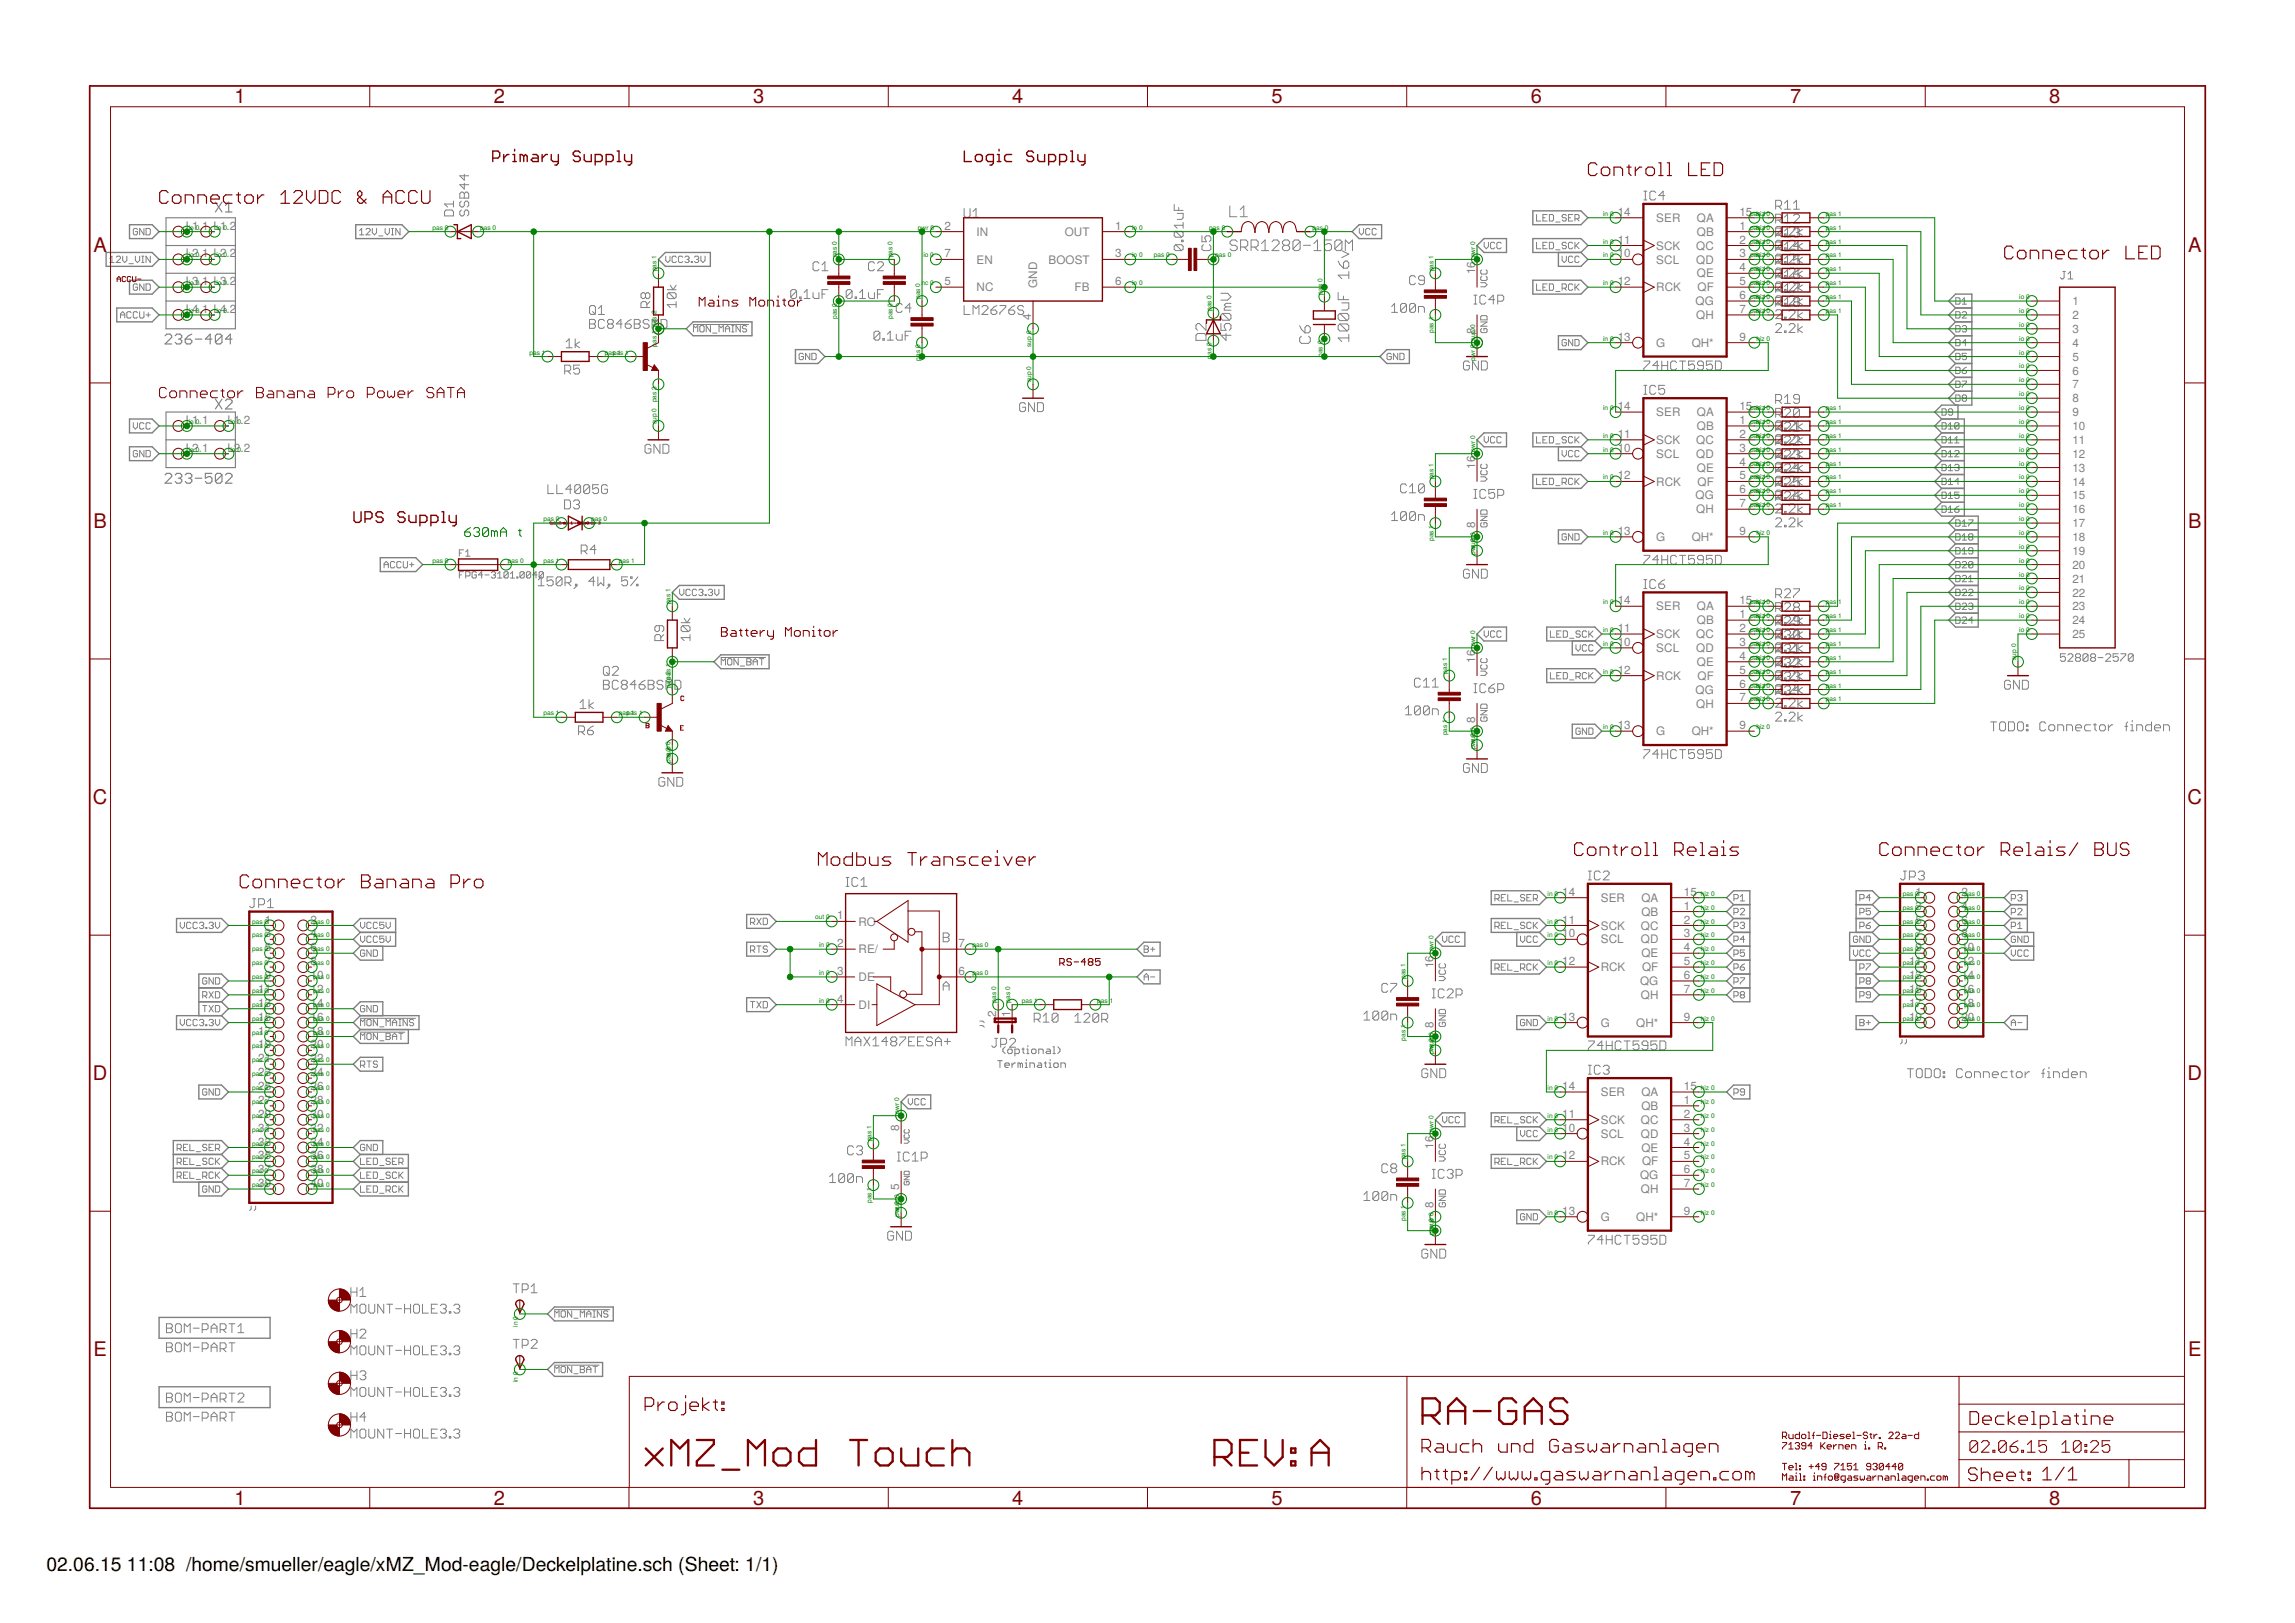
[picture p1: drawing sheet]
<svg xmlns="http://www.w3.org/2000/svg" width="420mm" height="297mm" viewBox="0 0 420 297" stroke-linecap="round" stroke-linejoin="round" font-family="sans-serif">
<defs><g id="words">
<g font-size="3.7" fill="#800000">
<text x="42.9" y="18.9">1</text>
<text x="90.4" y="18.9">2</text>
<text x="137.9" y="18.9">3</text>
<text x="185.3" y="18.9">4</text>
<text x="232.8" y="18.9">5</text>
<text x="280.3" y="18.9">6</text>
<text x="327.7" y="18.9">7</text>
<text x="375.2" y="18.9">8</text>
<text x="17.1" y="46.1">A</text>
<text x="400.6" y="46.1">A</text>
<text x="17.1" y="96.6">B</text>
<text x="400.6" y="96.6">B</text>
<text x="17" y="147.2">C</text>
<text x="400.5" y="147.2">C</text>
<text x="17" y="197.7">D</text>
<text x="400.5" y="197.7">D</text>
<text x="17.1" y="248.2">E</text>
<text x="400.6" y="248.2">E</text>
<text x="42.9" y="275.4">1</text>
<text x="90.4" y="275.4">2</text>
<text x="137.9" y="275.4">3</text>
<text x="185.3" y="275.4">4</text>
<text x="232.8" y="275.4">5</text>
<text x="280.3" y="275.4">6</text>
<text x="327.7" y="275.4">7</text>
<text x="375.2" y="275.4">8</text>
</g>
<g font-size="3.5">
<text x="8.5" y="287.5">02.06.15</text>
<text x="23.2" y="287.5">11:08 /home/smueller/eagle/xMZ_Mod-eagle/Deckelplatine.sch (Sheet: 1/1)</text>
</g>
<g font-size="2.1" fill="#808080">
<text x="296.2" y="39.5">14</text>
<text x="303.2" y="40.6">SER</text>
<text x="310.7" y="40.6">QA</text>
<text x="318.4" y="39.5">15</text>
<text x="34" y="42">L1.1 L1.2</text>
<text x="34" y="47.1">L2.1 L2.2</text>
<text x="172.9" y="42">2</text>
<text x="172.9" y="47.1">7</text>
<text x="178.8" y="43.2">IN</text>
<text x="194.9" y="43.2">OUT</text>
<text x="204.2" y="42">1</text>
<text x="204.2" y="47.1">3</text>
<text x="296.2" y="47.1">10</text>
<text x="296.2" y="44.6">11</text>
<text x="303.2" y="45.7">SCK</text>
<text x="310.5" y="45.7">QC</text>
<text x="310.7" y="43.2">QB</text>
<text x="318.4" y="42">1</text>
<text x="318.4" y="44.6">2</text>
<text x="318.4" y="47.1">3</text>
<text x="34" y="52.2">L3.1 L3.2</text>
<text x="172.9" y="52.2">5</text>
<text x="178.8" y="48.2">EN</text>
<text x="178.8" y="53.3">NC</text>
<text x="189.9" y="52.7" transform="rotate(-90 189.9 52.7)">GND</text>
<text x="192" y="48.2">BOOST</text>
<text x="196.7" y="53.3">FB</text>
<text x="204.2" y="52.2">6</text>
<text x="270" y="50.2" transform="rotate(-90 270 50.2)">16</text>
<text x="296.2" y="52.2">12</text>
<text x="303.2" y="48.2">SCL</text>
<text x="303.2" y="53.3">RCK</text>
<text x="310.5" y="48.2">QD</text>
<text x="310.7" y="50.8">QE</text>
<text x="310.8" y="53.3">QF</text>
<text x="318.4" y="49.7">4</text>
<text x="318.4" y="52.2">5</text>
<text x="34" y="57.3">L4.1 L4.2</text>
<text x="188.8" y="58.6" transform="rotate(-90 188.8 58.6)">4</text>
<text x="310.4" y="55.9">QG</text>
<text x="310.5" y="58.4">QH</text>
<text x="318.4" y="54.7">6</text>
<text x="318.4" y="57.3">7</text>
<text x="379.4" y="55.9">1</text>
<text x="379.4" y="58.4">2</text>
<text x="270" y="61.2" transform="rotate(-90 270 61.2)">8</text>
<text x="296.2" y="62.4">13</text>
<text x="303.2" y="63.5">G</text>
<text x="309.7" y="63.5">QH*</text>
<text x="318.4" y="62.4">9</text>
<text x="379.4" y="60.9">3</text>
<text x="379.4" y="63.5">4</text>
<text x="379.4" y="66">5</text>
<text x="379.4" y="68.6">6</text>
<text x="379.4" y="71.1">7</text>
<text x="34" y="77.6">L1.1</text>
<text x="41.6" y="77.6">L1.2</text>
<text x="296.2" y="75.1">14</text>
<text x="303.2" y="76.2">SER</text>
<text x="310.7" y="76.2">QA</text>
<text x="318.4" y="77.6">1</text>
<text x="318.4" y="75.1">15</text>
<text x="379.4" y="73.6">8</text>
<text x="379.4" y="76.2">9</text>
<text x="34" y="82.7">L2.1</text>
<text x="41.6" y="82.7">L2.2</text>
<text x="296.2" y="82.7">10</text>
<text x="296.2" y="80.1">11</text>
<text x="303.2" y="83.8">SCL</text>
<text x="303.2" y="81.3">SCK</text>
<text x="310.5" y="81.3">QC</text>
<text x="310.5" y="83.8">QD</text>
<text x="310.7" y="78.7">QB</text>
<text x="318.4" y="80.1">2</text>
<text x="318.4" y="82.7">3</text>
<text x="379.4" y="78.7">10</text>
<text x="379.4" y="81.3">11</text>
<text x="379.4" y="83.8">12</text>
<text x="270" y="85.8" transform="rotate(-90 270 85.8)">16</text>
<text x="296.2" y="87.8">12</text>
<text x="303.2" y="88.9">RCK</text>
<text x="310.7" y="86.3">QE</text>
<text x="310.8" y="88.9">QF</text>
<text x="318.4" y="85.2">4</text>
<text x="318.4" y="87.8">5</text>
<text x="379.4" y="86.3">13</text>
<text x="379.4" y="88.9">14</text>
<text x="310.4" y="91.4">QG</text>
<text x="310.5" y="93.9">QH</text>
<text x="318.4" y="90.3">6</text>
<text x="318.4" y="92.8">7</text>
<text x="379.4" y="91.4">15</text>
<text x="379.4" y="93.9">16</text>
<text x="270" y="96.7" transform="rotate(-90 270 96.7)">8</text>
<text x="296.2" y="97.9">13</text>
<text x="303.2" y="99">G</text>
<text x="309.7" y="99">QH*</text>
<text x="318.4" y="97.9">9</text>
<text x="379.4" y="96.5">17</text>
<text x="379.4" y="99">18</text>
<text x="379.4" y="101.6">19</text>
<text x="379.4" y="104.1">20</text>
<text x="379.4" y="106.6">21</text>
<text x="296.2" y="110.6">14</text>
<text x="303.2" y="111.7">SER</text>
<text x="310.7" y="111.7">QA</text>
<text x="318.4" y="113.1">1</text>
<text x="318.4" y="110.6">15</text>
<text x="379.4" y="109.2">22</text>
<text x="379.4" y="111.7">23</text>
<text x="296.2" y="118.2">10</text>
<text x="296.2" y="115.7">11</text>
<text x="303.2" y="119.3">SCL</text>
<text x="303.2" y="116.8">SCK</text>
<text x="310.5" y="116.8">QC</text>
<text x="310.5" y="119.3">QD</text>
<text x="310.7" y="114.3">QB</text>
<text x="318.4" y="115.7">2</text>
<text x="318.4" y="118.2">3</text>
<text x="379.4" y="114.3">24</text>
<text x="379.4" y="116.8">25</text>
<text x="270" y="121.3" transform="rotate(-90 270 121.3)">16</text>
<text x="296.2" y="123.3">12</text>
<text x="303.2" y="124.4">RCK</text>
<text x="310.7" y="121.9">QE</text>
<text x="310.8" y="124.4">QF</text>
<text x="318.4" y="120.8">4</text>
<text x="318.4" y="123.3">5</text>
<text x="318.4" y="125.8">6</text>
<text x="310.4" y="127">QG</text>
<text x="310.5" y="129.5">QH</text>
<text x="318.4" y="128.4">7</text>
<text x="270" y="132.3" transform="rotate(-90 270 132.3)">8</text>
<text x="296.2" y="133.5">13</text>
<text x="303.2" y="134.6">G</text>
<text x="309.7" y="134.6">QH*</text>
<text x="318.4" y="133.5">9</text>
<text x="286" y="163.9">14</text>
<text x="293.1" y="165.1">SER</text>
<text x="300.5" y="167.6">QB</text>
<text x="300.5" y="165.1">QA</text>
<text x="308.3" y="166.5">1</text>
<text x="308.3" y="163.9">15</text>
<text x="350.7" y="163.9">1</text>
<text x="350.7" y="166.5">3</text>
<text x="359.1" y="163.9">2</text>
<text x="359.1" y="166.5">4</text>
<text x="48.5" y="169">1</text>
<text x="48.5" y="171.6">3</text>
<text x="56.9" y="169">2</text>
<text x="56.9" y="171.6">4</text>
<text x="153.3" y="168.3">1</text>
<text x="153.3" y="173.4">2</text>
<text x="157.2" y="169.4">RO</text>
<text x="175.5" y="173.4">7</text>
<text x="286" y="171.6">10</text>
<text x="286" y="169">11</text>
<text x="293.1" y="172.7">SCL</text>
<text x="293.1" y="170.1">SCK</text>
<text x="300.4" y="170.1">QC</text>
<text x="300.4" y="172.7">QD</text>
<text x="308.3" y="169">2</text>
<text x="308.3" y="171.6">3</text>
<text x="350.7" y="169">5</text>
<text x="350.7" y="171.6">7</text>
<text x="359.1" y="169">6</text>
<text x="359.1" y="171.6">8</text>
<text x="48.5" y="174.1">5</text>
<text x="48.5" y="176.6">7</text>
<text x="48.5" y="179.2">9</text>
<text x="56.9" y="174.1">6</text>
<text x="56.9" y="176.6">8</text>
<text x="56.9" y="179.2">10</text>
<text x="153.3" y="178.4">3</text>
<text x="157.2" y="174.5">RE/</text>
<text x="157.2" y="179.6">DE</text>
<text x="175.5" y="178.4">6</text>
<text x="262.4" y="177.2" transform="rotate(-90 262.4 177.2)">16</text>
<text x="286" y="176.6">12</text>
<text x="293.1" y="177.8">RCK</text>
<text x="300.5" y="175.2">QE</text>
<text x="300.6" y="177.8">QF</text>
<text x="308.3" y="174.1">4</text>
<text x="308.3" y="176.6">5</text>
<text x="308.3" y="179.2">6</text>
<text x="349.5" y="176.6">11</text>
<text x="349.5" y="179.2">13</text>
<text x="350.7" y="174.1">9</text>
<text x="359.1" y="174.1">10</text>
<text x="359.1" y="176.6">12</text>
<text x="359.1" y="179.2">14</text>
<text x="47.3" y="181.7">11</text>
<text x="47.3" y="184.3">13</text>
<text x="56.9" y="181.7">12</text>
<text x="56.9" y="184.3">14</text>
<text x="153.3" y="183.5">4</text>
<text x="157.2" y="184.6">DI</text>
<text x="300.3" y="180.3">QG</text>
<text x="300.4" y="182.8">QH</text>
<text x="308.3" y="181.7">7</text>
<text x="349.5" y="181.7">15</text>
<text x="349.5" y="184.3">17</text>
<text x="359.1" y="181.7">16</text>
<text x="359.1" y="184.3">18</text>
<text x="47.3" y="186.8">15</text>
<text x="47.3" y="189.3">17</text>
<text x="47.3" y="191.9">19</text>
<text x="56.9" y="186.8">16</text>
<text x="56.9" y="189.3">18</text>
<text x="56.9" y="191.9">20</text>
<text x="182.4" y="186.1" transform="rotate(-90 182.4 186.1)">2</text>
<text x="184.9" y="186.1" transform="rotate(-90 184.9 186.1)">1</text>
<text x="262.4" y="188.1" transform="rotate(-90 262.4 188.1)">8</text>
<text x="286" y="186.8">13</text>
<text x="293.1" y="187.9">G</text>
<text x="299.5" y="187.9">QH*</text>
<text x="308.3" y="186.8">9</text>
<text x="349.5" y="186.8">19</text>
<text x="359.1" y="186.8">20</text>
<text x="47.3" y="194.4">21</text>
<text x="47.3" y="197">23</text>
<text x="56.9" y="194.4">22</text>
<text x="56.9" y="197">24</text>
<text x="47.3" y="199.5">25</text>
<text x="47.3" y="202">27</text>
<text x="56.9" y="199.5">26</text>
<text x="56.9" y="202">28</text>
<text x="286" y="199.5">14</text>
<text x="293.1" y="200.6">SER</text>
<text x="300.5" y="203.1">QB</text>
<text x="300.5" y="200.6">QA</text>
<text x="308.3" y="202">1</text>
<text x="308.3" y="199.5">15</text>
<text x="47.3" y="204.6">29</text>
<text x="47.3" y="207.1">31</text>
<text x="47.3" y="209.7">33</text>
<text x="56.9" y="204.6">30</text>
<text x="56.9" y="207.1">32</text>
<text x="56.9" y="209.7">34</text>
<text x="164.6" y="206.9" transform="rotate(-90 164.6 206.9)">8</text>
<text x="286" y="207.1">10</text>
<text x="286" y="204.6">11</text>
<text x="293.1" y="208.2">SCL</text>
<text x="293.1" y="205.7">SCK</text>
<text x="300.4" y="205.7">QC</text>
<text x="300.4" y="208.2">QD</text>
<text x="308.3" y="204.6">2</text>
<text x="308.3" y="207.1">3</text>
<text x="308.3" y="209.7">4</text>
<text x="47.3" y="212.2">35</text>
<text x="47.3" y="214.7">37</text>
<text x="56.9" y="212.2">36</text>
<text x="56.9" y="214.7">38</text>
<text x="262.4" y="210.2" transform="rotate(-90 262.4 210.2)">16</text>
<text x="286" y="212.2">12</text>
<text x="293.1" y="213.3">RCK</text>
<text x="300.3" y="215.8">QG</text>
<text x="300.5" y="210.8">QE</text>
<text x="300.6" y="213.3">QF</text>
<text x="308.3" y="212.2">5</text>
<text x="308.3" y="214.7">6</text>
<text x="47.3" y="217.3">39</text>
<text x="56.9" y="217.3">40</text>
<text x="164.6" y="217.9" transform="rotate(-90 164.6 217.9)">5</text>
<text x="262.4" y="221.1" transform="rotate(-90 262.4 221.1)">8</text>
<text x="300.4" y="218.4">QH</text>
<text x="308.3" y="217.3">7</text>
<text x="286" y="222.3">13</text>
<text x="293.1" y="223.5">G</text>
<text x="299.5" y="223.5">QH*</text>
<text x="308.3" y="222.3">9</text>
</g>
<g font-size="1.2" fill="#008000">
<text x="293.5" y="39.5">in 0</text>
<text x="320.4" y="39.5">pahsiz10</text>
<text x="334.2" y="39.5">pas 1</text>
<text x="34.6" y="42">io 0</text>
<text x="34.6" y="47.1">io 0</text>
<text x="39.6" y="42">io 0</text>
<text x="39.6" y="47.1">io 0</text>
<text x="79.2" y="42">pas 0</text>
<text x="87.9" y="42">pas 0</text>
<text x="153.2" y="47.1" transform="rotate(-90 153.2 47.1)">pas 0</text>
<text x="163.4" y="47.1" transform="rotate(-90 163.4 47.1)">pas 0</text>
<text x="168" y="42">pwr 0</text>
<text x="169" y="47.1">io 0</text>
<text x="207.3" y="42">io 0</text>
<text x="207.3" y="47.1">io 0</text>
<text x="211.2" y="47.1">pas 0</text>
<text x="221.4" y="42">pas 0</text>
<text x="222.5" y="47.1">pas 0</text>
<text x="240.3" y="42">pas 0</text>
<text x="270" y="47.1" transform="rotate(-90 270 47.1)">pwr 0</text>
<text x="293.5" y="47.1">in 0</text>
<text x="293.5" y="44.6">in 0</text>
<text x="320.4" y="42">pahsiz10</text>
<text x="320.4" y="44.6">pahsiz10</text>
<text x="320.4" y="47.1">pahsiz10</text>
<text x="334.2" y="42">pas 1</text>
<text x="334.2" y="44.6">pas 1</text>
<text x="334.2" y="47.1">pas 1</text>
<text x="34.6" y="52.2">io 0</text>
<text x="39.6" y="52.2">io 0</text>
<text x="120.2" y="49.7" transform="rotate(-90 120.2 49.7)">pas 1</text>
<text x="168.7" y="52.2">nc 0</text>
<text x="207.3" y="52.2">io 0</text>
<text x="242.1" y="53.9" transform="rotate(-90 242.1 53.9)">pas 0</text>
<text x="262.4" y="49.7" transform="rotate(-90 262.4 49.7)">pas 1</text>
<text x="293.5" y="52.2">in 0</text>
<text x="320.4" y="49.7">pahsiz10</text>
<text x="320.4" y="52.2">pahsiz10</text>
<text x="334.2" y="49.7">pas 1</text>
<text x="334.2" y="52.2">pas 1</text>
<text x="34.6" y="57.3">io 0</text>
<text x="39.6" y="57.3">io 0</text>
<text x="153.2" y="58.4" transform="rotate(-90 153.2 58.4)">pas 0</text>
<text x="163.4" y="58.4" transform="rotate(-90 163.4 58.4)">pas 0</text>
<text x="168.5" y="54.7" transform="rotate(-90 168.5 54.7)">pas 0</text>
<text x="221.8" y="56.9" transform="rotate(-90 221.8 56.9)">pas 0</text>
<text x="320.4" y="54.7">pahsiz10</text>
<text x="320.4" y="57.3">pahsiz10</text>
<text x="334.2" y="54.7">pas 1</text>
<text x="334.2" y="57.3">pas 1</text>
<text x="369.7" y="54.7">io 0</text>
<text x="369.7" y="57.3">io 0</text>
<text x="369.7" y="59.8">io 0</text>
<text x="96.9" y="64.9">pas 1</text>
<text x="110.7" y="64.9">paspa1s 1</text>
<text x="120.2" y="63.5" transform="rotate(-90 120.2 63.5)">pas 1 pas 2</text>
<text x="188.8" y="63.5" transform="rotate(-90 188.8 63.5)">sup 0</text>
<text x="221.8" y="65.7" transform="rotate(-90 221.8 65.7)">p</text>
<text x="221.8" y="65" transform="rotate(-90 221.8 65)">as 0</text>
<text x="242.1" y="65.3" transform="rotate(-90 242.1 65.3)">pas 0</text>
<text x="262.4" y="60.9" transform="rotate(-90 262.4 60.9)">pas 1</text>
<text x="270" y="62.4" transform="rotate(-90 270 62.4)">sup 0</text>
<text x="293.5" y="62.4">in 0</text>
<text x="321.5" y="62.4">hiz 0</text>
<text x="369.7" y="62.4">io 0</text>
<text x="369.7" y="64.9">io 0</text>
<text x="168.5" y="66" transform="rotate(-90 168.5 66)">pas 0</text>
<text x="188.8" y="70" transform="rotate(-90 188.8 70)">sup 0</text>
<text x="270" y="66" transform="rotate(-90 270 66)">pwr 0</text>
<text x="369.7" y="67.4">io 0</text>
<text x="369.7" y="70">io 0</text>
<text x="34.6" y="77.6">io 0</text>
<text x="42.2" y="77.6">io</text>
<text x="43.5" y="77.6">0</text>
<text x="120.2" y="77.6" transform="rotate(-90 120.2 77.6)">sup 0</text>
<text x="120.2" y="73.6" transform="rotate(-90 120.2 73.6)">pas 3</text>
<text x="293.5" y="75.1">in 0</text>
<text x="320.4" y="75.1">pahsiz10</text>
<text x="320.4" y="77.6">pahsiz10</text>
<text x="334.2" y="75.1">pas 1</text>
<text x="334.2" y="77.6">pas 1</text>
<text x="369.7" y="72.5">io 0</text>
<text x="369.7" y="75.1">io 0</text>
<text x="369.7" y="77.6">io 0</text>
<text x="34.6" y="82.7">io 0</text>
<text x="42.2" y="82.7">io</text>
<text x="43.5" y="82.7">0</text>
<text x="270" y="82.7" transform="rotate(-90 270 82.7)">pwr 0</text>
<text x="293.5" y="82.7">in 0</text>
<text x="293.5" y="80.1">in 0</text>
<text x="320.4" y="80.1">pahsiz10</text>
<text x="320.4" y="82.7">pahsiz10</text>
<text x="334.2" y="80.1">pas 1</text>
<text x="334.2" y="82.7">pas 1</text>
<text x="369.7" y="80.1">io 0</text>
<text x="369.7" y="82.7">io 0</text>
<text x="262.4" y="87.8" transform="rotate(-90 262.4 87.8)">pas 1</text>
<text x="293.5" y="87.8">in 0</text>
<text x="320.4" y="85.2">pahsiz10</text>
<text x="320.4" y="87.8">pahsiz10</text>
<text x="334.2" y="85.2">pas 1</text>
<text x="334.2" y="87.8">pas 1</text>
<text x="369.7" y="85.2">io 0</text>
<text x="369.7" y="87.8">io 0</text>
<text x="99.5" y="95.4">pas 0</text>
<text x="108.2" y="95.4">pas 0</text>
<text x="320.4" y="90.3">pahsiz10</text>
<text x="320.4" y="92.8">pahsiz10</text>
<text x="334.2" y="90.3">pas 1</text>
<text x="334.2" y="92.8">pas 1</text>
<text x="369.7" y="90.3">io 0</text>
<text x="369.7" y="92.8">io 0</text>
<text x="369.7" y="95.4">io 0</text>
<text x="262.4" y="99" transform="rotate(-90 262.4 99)">pas 1</text>
<text x="270" y="101.6" transform="rotate(-90 270 101.6)">pwsru0</text>
<text x="270" y="99.2" transform="rotate(-90 270 99.2)">p</text>
<text x="270" y="98.2" transform="rotate(-90 270 98.2)">0</text>
<text x="293.5" y="97.9">in 0</text>
<text x="321.5" y="97.9">hiz 0</text>
<text x="369.7" y="97.9">io 0</text>
<text x="369.7" y="100.4">io 0</text>
<text x="79.2" y="103">pas 0</text>
<text x="93" y="103">pas 0</text>
<text x="99.5" y="103">pas 1</text>
<text x="113.3" y="103">pas 1</text>
<text x="369.7" y="103">io 0</text>
<text x="369.7" y="105.5">io 0</text>
<text x="122.7" y="110.6" transform="rotate(-90 122.7 110.6)">pas 1</text>
<text x="293.5" y="110.6">in 0</text>
<text x="320.4" y="110.6">pahsiz10</text>
<text x="320.4" y="113.1">pahsiz10</text>
<text x="334.2" y="110.6">pas</text>
<text x="334.2" y="113.1">pas 1</text>
<text x="336.5" y="110.6">1</text>
<text x="369.7" y="108.1">io 0</text>
<text x="369.7" y="110.6">io 0</text>
<text x="369.7" y="113.1">io 0</text>
<text x="270" y="118.2" transform="rotate(-90 270 118.2)">pwr 0</text>
<text x="293.5" y="118.2">in 0</text>
<text x="293.5" y="115.7">in 0</text>
<text x="320.4" y="115.7">pahsiz10</text>
<text x="320.4" y="118.2">pahsiz10</text>
<text x="334.2" y="115.7">pas 1</text>
<text x="334.2" y="118.2">pas 1</text>
<text x="369.7" y="115.7">io 0</text>
<text x="122.7" y="125.8" transform="rotate(-90 122.7 125.8)">paspa2s 1</text>
<text x="265" y="123.3" transform="rotate(-90 265 123.3)">pas 1</text>
<text x="293.5" y="123.3">in 0</text>
<text x="320.4" y="120.8">pahsiz10</text>
<text x="320.4" y="123.3">pahsiz10</text>
<text x="320.4" y="125.8">pahsiz10</text>
<text x="334.2" y="120.8">pas 1</text>
<text x="334.2" y="123.3">pas 1</text>
<text x="334.2" y="125.8">pas 1</text>
<text x="369.1" y="120.8" transform="rotate(-90 369.1 120.8)">sup 0</text>
<text x="99.5" y="130.9">pas 1</text>
<text x="113.3" y="130.9">paspa1s 1</text>
<text x="320.4" y="128.4">pahsiz10</text>
<text x="334.2" y="128.4">pas 1</text>
<text x="122.7" y="137.3" transform="rotate(-90 122.7 137.3)">p 0</text>
<text x="265" y="134.6" transform="rotate(-90 265 134.6)">pas 1</text>
<text x="270" y="137.1" transform="rotate(-90 270 137.1)">pwsru0</text>
<text x="270" y="134.7" transform="rotate(-90 270 134.7)">p</text>
<text x="270" y="133.7" transform="rotate(-90 270 133.7)">0</text>
<text x="293.5" y="133.5">in 0</text>
<text x="321.5" y="133.5">hiz 0</text>
<text x="122.7" y="139.7" transform="rotate(-90 122.7 139.7)">passu3</text>
<text x="283.3" y="163.9">in 0</text>
<text x="311.4" y="166.5">hiz 0</text>
<text x="311.4" y="163.9">hiz 0</text>
<text x="348.4" y="163.9">pas 0</text>
<text x="348.4" y="166.5">pas 0</text>
<text x="359.6" y="163.9">pas 0</text>
<text x="359.6" y="166.5">pas 0</text>
<text x="46.1" y="169">pas 0</text>
<text x="46.1" y="171.6">pas 0</text>
<text x="57.4" y="169">pas 0</text>
<text x="57.4" y="171.6">pas 0</text>
<text x="149.2" y="168.3">out 0</text>
<text x="150" y="173.4">in 0</text>
<text x="178" y="173.4">pas 0</text>
<text x="283.3" y="171.6">in 0</text>
<text x="283.3" y="169">in 0</text>
<text x="311.4" y="169">hiz 0</text>
<text x="311.4" y="171.6">hiz 0</text>
<text x="348.4" y="169">pas 0</text>
<text x="348.4" y="171.6">pas 0</text>
<text x="359.6" y="169">pas 0</text>
<text x="359.6" y="171.6">pas 0</text>
<text x="46.1" y="174.1">pas 0</text>
<text x="46.1" y="176.6">pas 0</text>
<text x="46.1" y="179.2">pas 0</text>
<text x="57.4" y="174.1">pas 0</text>
<text x="57.4" y="176.6">pas 0</text>
<text x="57.4" y="179.2">pas 0</text>
<text x="150" y="178.4">in 0</text>
<text x="178" y="178.4">pas 0</text>
<text x="257.3" y="179.2" transform="rotate(-90 257.3 179.2)">pas 1</text>
<text x="262.4" y="174.1" transform="rotate(-90 262.4 174.1)">pwr 0</text>
<text x="283.3" y="176.6">in 0</text>
<text x="311.4" y="174.1">hiz 0</text>
<text x="311.4" y="176.6">hiz 0</text>
<text x="311.4" y="179.2">hiz 0</text>
<text x="348.4" y="174.1">pas 0</text>
<text x="348.4" y="176.6">pas 0</text>
<text x="348.4" y="179.2">pas 0</text>
<text x="359.6" y="174.1">pas 0</text>
<text x="359.6" y="176.6">pas 0</text>
<text x="359.6" y="179.2">pas 0</text>
<text x="46.1" y="181.7">pas 0</text>
<text x="46.1" y="184.3">pas 0</text>
<text x="57.4" y="181.7">pas 0</text>
<text x="57.4" y="184.3">pas 0</text>
<text x="150" y="183.5">in 0</text>
<text x="182.4" y="183.5" transform="rotate(-90 182.4 183.5)">pas 0</text>
<text x="184.9" y="183.5" transform="rotate(-90 184.9 183.5)">pas 0</text>
<text x="187.1" y="183.5">pas 1</text>
<text x="200.9" y="183.5">pas</text>
<text x="203.2" y="183.5">1</text>
<text x="311.4" y="181.7">hiz 0</text>
<text x="348.4" y="181.7">pas 0</text>
<text x="348.4" y="184.3">pas 0</text>
<text x="359.6" y="181.7">pas 0</text>
<text x="359.6" y="184.3">pas 0</text>
<text x="46.1" y="186.8">pas 0</text>
<text x="46.1" y="189.3">pas 0</text>
<text x="46.1" y="191.9">pas 0</text>
<text x="57.4" y="186.8">pas 0</text>
<text x="57.4" y="189.3">pas 0</text>
<text x="57.4" y="191.9">pas 0</text>
<text x="257.3" y="190.4" transform="rotate(-90 257.3 190.4)">pas 1</text>
<text x="262.4" y="190.6" transform="rotate(-90 262.4 190.6)">p</text>
<text x="262.4" y="189.6" transform="rotate(-90 262.4 189.6)">0</text>
<text x="283.3" y="186.8">in 0</text>
<text x="311.4" y="186.8">hiz 0</text>
<text x="348.4" y="186.8">pas 0</text>
<text x="359.6" y="186.8">pas 0</text>
<text x="46.1" y="194.4">pas 0</text>
<text x="46.1" y="197">pas 0</text>
<text x="57.4" y="194.4">pas 0</text>
<text x="57.4" y="197">pas 0</text>
<text x="262.4" y="193" transform="rotate(-90 262.4 193)">pwsru0</text>
<text x="46.1" y="199.5">pas 0</text>
<text x="46.1" y="202">pas 0</text>
<text x="57.4" y="199.5">pas 0</text>
<text x="57.4" y="202">pas 0</text>
<text x="164.6" y="203.8" transform="rotate(-90 164.6 203.8)">pwr 0</text>
<text x="283.3" y="199.5">in 0</text>
<text x="311.4" y="202">hiz 0</text>
<text x="311.4" y="199.5">hiz 0</text>
<text x="46.1" y="204.6">pas 0</text>
<text x="46.1" y="207.1">pas 0</text>
<text x="46.1" y="209.7">pas 0</text>
<text x="57.4" y="204.6">pas 0</text>
<text x="57.4" y="207.1">pas 0</text>
<text x="57.4" y="209.7">pas 0</text>
<text x="159.5" y="208.9" transform="rotate(-90 159.5 208.9)">pas 1</text>
<text x="262.4" y="207.1" transform="rotate(-90 262.4 207.1)">pwr 0</text>
<text x="283.3" y="207.1">in 0</text>
<text x="283.3" y="204.6">in 0</text>
<text x="311.4" y="204.6">hiz 0</text>
<text x="311.4" y="207.1">hiz 0</text>
<text x="311.4" y="209.7">hiz 0</text>
<text x="46.1" y="212.2">pas 0</text>
<text x="46.1" y="214.7">pas 0</text>
<text x="57.4" y="212.2">pas 0</text>
<text x="57.4" y="214.7">pas 0</text>
<text x="257.3" y="212.2" transform="rotate(-90 257.3 212.2)">pas 1</text>
<text x="283.3" y="212.2">in 0</text>
<text x="311.4" y="212.2">hiz 0</text>
<text x="311.4" y="214.7">hiz 0</text>
<text x="46.1" y="217.3">pas 0</text>
<text x="57.4" y="217.3">pas 0</text>
<text x="159.5" y="220.2" transform="rotate(-90 159.5 220.2)">pas 1</text>
<text x="164.6" y="220.3" transform="rotate(-90 164.6 220.3)">p</text>
<text x="164.6" y="219.3" transform="rotate(-90 164.6 219.3)">0</text>
<text x="311.4" y="217.3">hiz 0</text>
<text x="164.6" y="222.7" transform="rotate(-90 164.6 222.7)">pwsru0</text>
<text x="257.3" y="223.5" transform="rotate(-90 257.3 223.5)">pas 1</text>
<text x="262.4" y="226" transform="rotate(-90 262.4 226)">pwsru0</text>
<text x="262.4" y="223.6" transform="rotate(-90 262.4 223.6)">p 0</text>
<text x="283.3" y="222.3">in 0</text>
<text x="311.4" y="222.3">hiz 0</text>
<text x="94.8" y="242.8" transform="rotate(-90 94.8 242.8)">in 0</text>
<text x="94.8" y="252.9" transform="rotate(-90 94.8 252.9)">in 0</text>
</g>
</g></defs>
<g fill="none" stroke="#800080" stroke-width=".18">
<path d="M100.9 95.6l-.2-.1v.2l.2 .1h-.2M101 95.9h.2l.1-.2h-.3v.4M101.4 95.9h.1M101.4 95.7l.1 .2M101.5 95.5h.1M101.9 95.7h-.2v.2h.2M102 95.8h.3l-.1-.1h-.2l.2 .2M102.5 95.5l.2 .1-.1 .3-.2-.1zM102.8 95.7v.2M103 95.7l-.2 .1M103.4 95.5v.4h-.2l-.1-.2h.3M103.5 95.8h.2v-.1h-.2l.2 .2"/>
<path d="M103.8 95.7v.2M104 95.7l-.2 .1M104.5 95.9h.3M104.5 95.7l.2-.2v.4M106 95.6l-.2-.1-.1 .2 .3 .1h-.3M106.1 95.9h.2l.1-.2h-.3v.4M106.5 95.9h.1M106.5 95.7l.1 .2M106.6 95.5h.1M107 95.7h-.3l.1 .2h.2M107.1 95.8h.3l-.1-.1h-.2l.2 .2M107.5 95.5l.2 .1v.3l-.2-.1z"/>
<path d="M107.9 95.7v.2M108.1 95.7l-.2 .1M108.4 95.5v.4h-.2v-.2h.2M108.5 95.8h.3v-.1h-.3l.1 .2h.2M108.9 95.7v.2M109.1 95.7l-.2 .1M109.6 95.6h.3l-.3 .3h.3"/>
</g>
<g fill="none" stroke="#808080" stroke-width=".18">
<path d="M81.4 38.7l.3-.3h1l.3 .3v.8h-1.6zM83 36.8v1.1M83 37.3h-1.6l.5 .6M84.2 35.4l.3-.2h.2l.3 .2 .3-.2h.2l.3 .2v.9h-1.6zM84.5 38.4l-.3 .3v.6l.3 .2h.2l.3-.2v-.6l.3-.3h.2l.3 .3v.6l-.3 .2M84.5 36.8l-.3 .3v.5l.3 .3h.2l.3-.3v-.5l.3-.3h.2l.3 .3v.5l-.3 .3M85 31.9v1.1l-.8-.8h1.6M85 33.5v1.1l-.8-.8h1.6M85 35.4v.9M176.5 38.2v1.3l.3 .3h.5l.3-.3v-1.3M178.1 39.8h1.1M178.1 38.7l.6-.5v1.6"/>
<path d="M215 37.4v1.1h1.6M215.5 39.1h1.1v.8l-.3 .3h-.8M215.8 38v.5M225.1 37.7v2h1.3M227.1 39.7h1.3M227.1 38.4l.6-.7v2M281.3 39.3v1.1h.8M282.5 39.9h.4M283.3 39.3h-.8v1.1h.8M283.7 39.3h.5l.2 .2v.7l-.2 .2h-.5zM286.8 39.5l-.2-.2h-.4l-.2 .4 .2 .2h.4l.2 .3-.2 .2h-.4l-.2-.2M287.1 39.9h.4"/>
<path d="M287.9 39.3h-.8v1.1h.8M300.9 36.6h.6M300.9 35h.6M301.2 35v1.6M303.1 35.2l-.2-.2h-.6l-.3 .2v1.1l.3 .3h.6l.2-.3M304.8 35.8h-1.1l.8-.8v1.6M325.1 37.7h.8l.3-.2v-.6l-.3-.2h-.8v1.6M325.6 37.7l.6 .6M326.7 37.2l.6-.5v1.6M326.7 39.7l.6-.5v1.6M326.7 38.3h1.1M328.4 38.3h1"/>
<path d="M328.4 37.2l.5-.5v1.6M328.4 39.5l.2-.3h.6l.2 .3v.2l-1 1.1h1M20.1 48h.8M20.1 47.3l.4-.4v1.1M21.3 47.1l.2-.2h.4l.2 .2v.2l-.8 .7h.8M22.1 58.2v-.8l.4-.4 .3 .4v.8M22.1 57.6h.7M22.5 46.9v.8l.3 .3 .4-.3v-.8M23.6 48.3h.8M24 57.2l-.2-.2h-.4l-.2 .2v.8l.2 .2h.4l.2-.2M24.8 46.9v.8l.4 .3 .4-.3v-.8M25.2 42l-.2-.2h-.4l-.2 .2v.8l.2 .2h.4l.2-.2v-.4h-.4"/>
<path d="M25.2 52.2l-.2-.2h-.4l-.2 .2v.7l.2 .2h.4l.2-.2v-.3h-.4M25.2 57.2l-.2-.2h-.4l-.2 .2v.8l.2 .2h.4l.2-.2M25.6 57v1l.2 .2h.3l.3-.2v-1M26 46.9h.4M26 48h.4M26.1 46.9v1.1M26.4 41.8v1.2l-.8-1.2v1.2M26.4 52v1.1l-.8-1.1v1.1M26.7 41.8h.6l.2 .2v.8l-.2 .2h-.6zM26.7 52h.6l.2 .2v.7l-.2 .2h-.6zM26.7 57.6h.8M27.1 57.2v.8"/>
<path d="M27.5 46.9v1.1l-.8-1.1v1.1M65.8 43h.8M65.8 42.2l.4-.4v1.2M67 42l.2-.2h.4l.2 .2v.2l-.8 .8h.8M68.2 41.8v.8l.4 .4 .3-.4v-.8M69.3 43.2h.8M70.5 41.8v.8l.4 .4 .4-.4v-.8M71.7 41.8h.4M71.7 43h.4M71.9 41.8v1.2M73.2 41.8v1.2l-.7-1.2v1.2M107.9 56.2l.3-.3h.6l.2 .3v1.1l-.2 .3h-.6l-.3-.3z"/>
<path d="M107.9 59.3h.9M107.9 58.5h.9l.2 .2v.3l-.2 .3 .2 .3v.2l-.2 .3h-.9zM108.5 57l.5 .6M109.6 57.6h1.1M109.6 56.5l.5-.6v1.7M110.7 58.7l-.3-.2h-.6l-.2 .2v1.1l.2 .3h.6l.3-.3M111.5 59.3h.5M111.5 59.3l-.3-.3v-.3l.3-.2h.5l.3 .2v.3l-.3 .3M111.5 59.3l-.3 .3v.2l.3 .3h.5l.3-.3v-.2l-.3-.3M113.9 59.3h-1.1l.9-.8v1.6M114.5 59.3h.8l.3 .3v.2l-.3 .3h-.6l-.2-.3zM115.6 58.5l-.6 .2-.5 .6"/>
<path d="M116.1 59.3h.8M116.1 58.5h.8l.3 .2v.3l-.3 .3 .3 .3v.2l-.3 .3h-.8zM118.2 53.8l-.3-.2h-.3l-.3 .2v.6l.3 .3h.3l.3-.3M118.2 53.8l.2-.2h.3l.3 .2v.6l-.3 .3h-.3l-.2-.3M118.2 53.8v.6M118.4 56.3v-.8l-.2-.3h-.6l-.3 .3v.8h1.7M118.8 58.7l-.2-.2h-.6l-.2 .2v.3l.2 .3h.6l.2 .3v.2l-.2 .3h-.6l-.2-.3M119 55.2l-.6 .6M121 58.5h.8l.3 .2v1.1l-.3 .3h-.8zM121.9 46.9v.8l.4 .3 .4-.3v-.8M122.2 53h1.6M122.4 53.6l-.2 .2v.6l.2 .3h1.1"/>
<path d="M122.4 53.6h1.1l.3 .2v.6l-.3 .3M122.4 53.6l1.1 1.1M122.7 52.2l.5 .8 .6-.8M123.8 55.8h-1.6l.5 .5M123.8 55.2v1.1M123.8 47.1l-.2-.2h-.4l-.2 .2v.8l.2 .1h.4l.2-.1M125 47.1l-.2-.2h-.4l-.2 .2v.8l.2 .1h.4l.2-.1M125.4 47.1l.2-.2h.4l.2 .2-.2 .4M125.8 47.5h.2M126 47.5l.2 .2-.2 .3h-.4l-.2-.1M126.6 47.9h.1v.1h-.1zM126.9 59.4h10.1"/>
<path d="M127.1 47.1l.2-.2h.4l.2 .2-.2 .4M127.5 47.5h.2M127.7 47.5l.2 .2-.2 .3h-.4l-.2-.1M128.3 59.6h.4l.2 .2v.8l-.2 .1h-.4l-.2-.1v-.8zM128.3 46.9v.8l.4 .3 .4-.3v-.8M130.1 59.6v1.1l-.8-1.1v1.1M134 59.6h.4M134.2 59.6v1.1M135.5 59.6v1.1l-.8-1.1v1.1M136.7 59.8l-.2-.2h-.4l-.2 .4 .2 .2h.4l.2 .4-.2 .1h-.4l-.2-.1M145.8 53.3l-.2-.3h-.6l-.2 .3v1.1M145.8 53.3v1.1l-.2 .2h-.6l-.2-.2"/>
<path d="M145.8 53.3l-1 1.1M146.4 54.4h.3v.2h-.3zM147.2 54.6h1.1M147.2 53.6l.5-.6v1.6M148.8 53.6v.8l.3 .2h.8v-1M149.9 48.2l-.2-.3h-.6l-.3 .3v1.1l.3 .3h.6l.2-.3M150.5 53.8h.5M150.5 49.6h1.1M150.5 48.5l.5-.6v1.7M151.6 53h-1.1v1.6M156 53.3v1.1l-.3 .2h-.5l-.3-.2M156 53.3l-.3-.3h-.5l-.3 .3v1.1"/>
<path d="M156 53.3l-1.1 1.1M156.5 54.4h.3v.2h-.3zM157.4 53.6l.5-.6v1.6M157.4 54.6h1.1M159 53.6v.8l.3 .2h.8v-1M160.1 48.2l-.3-.3h-.5l-.3 .3v1.1l.3 .3h.5l.3-.3M160.6 53.8h.6M160.6 48.2l.3-.3h.6l.2 .3v.3l-1.1 1.1h1.1M161.7 53h-1.1v1.6M165.2 55.8l-.3-.3h-.5l-.3 .3v1.1l.3 .3h.5l.3-.3M166.8 56.4h-1.1l.8-.9v1.7M176.5 55.9v1.7h1.1"/>
<path d="M178.1 57.6v-1.7l.6 .6 .5-.6v1.7M179.8 56.2l.2-.3h.6l.3 .3v.3l-1.1 1.1h1.1M181.4 56.7h.8l.3 .3v.3l-.3 .3h-.5l-.3-.3zM182.5 55.9l-.6 .3-.5 .5M183 55.9h1.1v.3l-1.1 1.1v.3M184.7 56.7h.8l.3 .3v.3l-.3 .3h-.5l-.3-.3zM185.8 55.9l-.6 .3-.5 .5M187.4 56.2l-.3-.3h-.5l-.3 .3v.3l.3 .2h.5l.3 .3v.3l-.3 .3h-.5l-.3-.3M215.2 44.8l-.2 .3v.5l.2 .3h1.1M215.2 42.3l-.2 .3v.6l.2 .2h1.1M215.2 44.8h1.1l.3 .3v.5l-.3 .3M215.2 42.3h1.1l.3 .3v.6l-.3 .2"/>
<path d="M215.2 44.8l1.1 1.1M215.2 42.3l1.1 1.1M216.3 44h.3v.2h-.3zM216.6 40.7v1.1M216.6 41.2h-1.6l.5 .6M220 43.2v1h.9l-.3-.5v-.3l.3-.2h.5l.3 .2v.6l-.3 .2M220.3 44.8l-.3 .3v.5l.3 .3h1.1l.3-.3v-.5l-.3-.3M220.8 59.2v1.3l-1.2-1.3h-.4l-.3 .3v.6l.3 .4M223.5 59.2v1.3h1l-.4-.7v-.3l.4-.3h.6l.3 .3v.6l-.3 .4M223.5 53.7h1.2l.7 .6-.7 .6h-1.2M223.8 57.4h1.3l.3 .3v.6l-.3 .3M223.8 57.4l-.3 .3v.6l.3 .3h1.3"/>
<path d="M223.8 57.4l1.3 1.2M224.5 56.2l-.4 .3v.3h1.3M224.5 56.2h.9M225.4 55.5h-.9l-.4 .3 .4 .4M226.5 44.2l-.3-.3h-.7l-.3 .3v.4l.3 .3h.7l.3 .3v.4l-.3 .3h-.7l-.3-.3M227.1 45.2h1l.3-.3v-.7l-.3-.3h-1v2M227.8 45.2l.6 .7M229 45.2h1l.3-.3v-.7l-.3-.3h-1v2M229.7 45.2l.6 .7M230.9 45.9h1.4M230.9 44.6l.7-.7v2M232.9 44.2l.3-.3h.6l.4 .3v.4l-1.3 1.3h1.3"/>
<path d="M235.1 44.9l-.3 .3v.4l.3 .3h.7l.3-.3v-.4l-.3-.3M235.1 44.9l-.3-.3v-.4l.3-.3h.7l.3 .3v.4l-.3 .3M235.1 44.9h.7M237.9 59.6l.4 .7 .6 .6M238 44.2v1.4l-.3 .3h-.7l-.3-.3M238 44.2l-.3-.3h-.7l-.3 .3v1.4M238 44.2l-1.3 1.4M238.6 44.9h1.3M239.2 59.6h.4l.3 .3v.7l-.3 .3h-.7v-1zM240.5 45.9h1.4M240.5 44.6l.7-.7v2M243.8 43.9h-1.3v1l.6-.3h.3l.4 .3v.7l-.4 .3h-.6l-.3-.3"/>
<path d="M245 53.5v1.3h1.9M245 47.8l.3 .6 .7 .7M245.3 59.3l-.3 .3v.7l.3 .3h1.3M245.3 57.4h1.3l.3 .3v.6l-.3 .4M245.3 59.3h1.3l.3 .3v.7l-.3 .3M245.3 57.4l-.3 .3v.6l.3 .4h1.3M245.3 59.3l1.3 1.3M245.3 57.4l1.3 1.3M245.6 55.4h1.3v1l-.3 .3h-1M245.6 45.9l1.3 .6-1.3 .7M245.7 44.2v1.4l-.3 .3h-.7l-.3-.3M245.7 44.2l-.3-.3h-.7l-.3 .3v1.4"/>
<path d="M245.7 44.2l-1.3 1.4M246 54.2v.6M246.3 47.8h.3l.3 .3v.6l-.3 .4h-.6v-1zM246.3 45.9v-2l.7 .7 .6-.7v2M246.9 49.7v1.3M246.9 50.4h-1.9l.6 .6M248.9 41.8v.8l.4 .4 .3-.4v-.8M250.8 42l-.2-.2h-.4l-.2 .2v.8l.2 .2h.4l.2-.2M252 42l-.2-.2h-.4l-.2 .2v.8l.2 .2h.4l.2-.2M254.8 56.1l.5-.6v1.7M254.8 57.2h1.1M257.5 55.8l-.3-.3h-.5l-.3 .3v1.1"/>
<path d="M257.5 55.8v1.1l-.3 .3h-.5l-.3-.3M257.5 55.8l-1.1 1.1M259.1 50.7l-.2-.2h-.6l-.2 .2v1.1l.2 .3h.6l.2-.3M259.1 55.8l-.2-.3h-.6l-.2 .3v1.1M259.1 55.8v1.1l-.2 .3h-.6l-.2-.3M259.1 55.8l-1 1.1M259.7 57.2v-1.1h.8l.3 .3v.8M260.8 51.3h-.8l-.3-.3v-.3l.3-.2h.5l.3 .2v1.1l-.3 .3h-.5l-.3-.3M269.8 55.6h.6M269.8 54h.6M270.1 54v1.6M271.1 51.7h.8l.3 .4-.3 .4h-.8"/>
<path d="M271.1 58.9h1.1l-1.1 .8h1.1M271.3 49.4l-.2 .2v.4l.2 .2h.8l.1-.2v-.4l-.1-.2M271.3 50.5l-.2 .3v.3l.2 .2h.8l.1-.2v-.3l-.1-.3M271.3 57.8h.8l.1 .2v.5h-1.1v-.5zM271.7 44.3v.8l.4 .4 .4-.4v-.8M272 54.3l-.3-.3h-.5l-.3 .3v1.1l.3 .2h.5l.3-.2M273.6 54.8h-1l.8-.8v1.6M273.7 44.5l-.2-.2h-.4l-.2 .2v.8l.2 .2h.4l.2-.2M274.2 55.1h.8l.3-.3v-.5l-.3-.3h-.8v1.6M274.8 44.5l-.2-.2h-.3l-.3 .2v.8l.3 .2h.3l.2-.2M281.3 52v1.1h.8M281.3 44.3v1.2h.8"/>
<path d="M282.5 52.6h.4M282.5 44.9h.4M283.3 52h-.8v1.1h.8M283.3 44.3h-.8v1.2h.8M283.7 52h.5l.2 .2v.7l-.2 .2h-.5zM283.7 44.3h.5l.2 .2v.8l-.2 .2h-.5zM284.8 40.6h.8M284.8 45.7h.8M284.8 53.3h.8M286 46.9v.8l.4 .3 .4-.3v-.8M286 52.7h.6l.2-.1v-.4l-.2-.2h-.6v1.1M286.4 52.7l.4 .4"/>
<path d="M286.8 44.5l-.2-.2h-.4l-.2 .2 .2 .4h.4l.2 .2-.2 .4h-.4l-.2-.2M287.9 44.5l-.2-.2h-.3l-.3 .2v.8l.3 .2h.3l.2-.2M287.9 47.1l-.2-.2h-.3l-.3 .2v.8l.3 .1h.3l.2-.1M287.9 52.2l-.2-.2h-.3l-.3 .2v.7l.3 .2h.3l.2-.2M288.3 40h.6l.2-.1v-.4l-.2-.2h-.6v1.1M288.3 44.3v1.2M288.3 52v1.1M288.5 52.6l.6 .5M288.5 44.9l.6 .6M288.7 40l.4 .4M289.1 47.1l-.2-.2h-.4l-.2 .2v.8l.2 .1h.4l.2-.1M289.1 44.3l-.8 .8"/>
<path d="M289.1 52l-.8 .7M325.1 44.3h.8l.3 .2-1.1 1.1h1.1M325.1 49.3l.3-.2h.5l.3 .2v.9l-.3 .2h-.8M325.1 41.7h.8l.3 .3-1.1 1.1h1.1M325.1 40.3h.8l.3-.3v-.5l-.3-.3h-.8v1.6M325.1 41.7l.3-.3h.5l.3 .3v.8l-.3 .3h-.8M325.1 44.3l.3-.3h.5l.3 .3v.8l-.3 .3h-.8M325.1 46.8l.3-.3h.5l.3 .3v.8l-.3 .3h-.8M325.1 51.9l.3-.3h.5l.3 .3v.8l-.3 .3h-.8M325.1 54.4l.3-.3h.5l.3 .3v.8l-.3 .3h-.8M325.1 57l.3-.3h.5l.3 .3v.2l-1.1 1.1h1.1M325.1 59.5l.3-.3h.5l.3 .3v.3l-1.1 1.1h1.1"/>
<path d="M325.1 46.8h.8l.3 .3-1.1 1.1h1.1M325.1 49.4h.8l.3 .2-1.1 1.1h1.1M325.1 51.9h.8l.3 .3-1.1 1h1.1M325.1 54.4h.8l.3 .3-1.1 1.1h1.1M325.1 41.7v1.7M325.1 44.3v1.6M325.1 46.8v1.6M325.1 49.4v1.6M325.1 51.9v1.6M325.1 54.4v1.6M325.6 40.3l.6 .5M325.6 42.8l.6 .6"/>
<path d="M325.6 45.4l.6 .5M325.6 47.9l.6 .5M325.6 50.4l.6 .6M325.6 53l.6 .5M325.6 55.5l.6 .5M326.7 42.8h.3v.3h-.3zM326.7 45.4h.3v.2h-.3zM326.7 47.9h.3v.3h-.3zM326.7 50.4h.3v.3h-.3zM326.7 53h.3v.2h-.3zM326.7 55.5h.3v.3h-.3zM326.7 58h.3v.3h-.3z"/>
<path d="M326.7 42.3l.6-.6v1.7M326.7 44.8l.6-.5v1.6M326.7 47.3l.6-.5v1.6M326.7 49.9l.6-.5v1.6M326.7 52.4l.6-.5v1.6M326.7 55l.6-.6v1.6M326.7 40.8h1.1M326.7 43.4h1.1M326.7 45.9h1.1M326.7 48.4h1.1M326.7 51h1.1M326.7 53.5h1.1"/>
<path d="M326.7 56h1.1M327.5 41.7l.3-.3h.5l.3 .3M327.5 44.3l.3-.3h.5l.3 .3v.2l-1.1 1.1h1.1M327.5 46.8l.3-.3h.5l.3 .3v.3l-1.1 1.1h1.1M327.5 49.3l.3-.2h.5l.3 .2v.3l-1.1 1.1h1.1M327.5 51.9l.3-.3h.5l.3 .3v.3l-1.1 1h1.1M327.5 57l.3-.3h.5l.3 .3v.2l-1.1 1.1h1.1M327.5 59.5l.3-.3h.5l.3 .3v.3l-1.1 1.1h1.1M327.5 54.4l.3-.3h.5l.3 .3M328.4 50.2v.5l.2 .3h.6l.2-.3v-.3l-.2-.2M328.4 51.9h1v.3l-1 1.1v.2M328.4 50.2h.8"/>
<path d="M328.6 41.7v.3l-1.1 1.1h1.1M328.6 54.4v.3l-1.1 1.1h1.1M328.6 41.7h.6l.2 .3v.3l-.2 .2M328.6 54.4h.6l.2 .3v.3l-.2 .2M328.6 55.2l-.2 .3v.3l.2 .2h.6l.2-.2v-.3l-.2-.3M328.6 41.7l-.2 .3M328.6 54.4l-.2 .3v.3l.2 .2M328.6 55.2h.6M328.9 42.5h.3M329.2 41.4v1.7M329.2 44v1.9M329.2 46.5v1.7"/>
<path d="M329.2 49.1v1.6M329.2 51.6v1.6M329.2 54.1v1.7M329.2 56.7v1.6M329.2 59.2v1.7M329.2 42.5l.8 .6M329.2 50.2l.8 .5M329.2 55.2l.8 .6M329.2 42.5l.2 .3v.3l-.2 .3h-.6l-.2-.3M329.2 44.3l-.8 .8h1M329.4 46.8h-1v.8l.5-.3h.3l.2 .3v.6l-.2 .2h-.6l-.2-.2M329.4 49.4l-.5 .2-.5 .6"/>
<path d="M330 42l-.8 .5M330 44.5l-.8 .6 .8 .5M330 47.1l-.8 .5 .8 .6M330 49.6l-.8 .6M330 52.2l-.8 .5 .8 .5M330 54.7l-.8 .5M330 57.2l-.8 .6 .8 .5M330 59.8l-.8 .5 .8 .6M358.1 54.5h.5l.2 .2v.8l-.2 .2h-.5zM358.1 59.6h.5l.2 .2v.8l-.2 .1h-.5zM358.1 57h.5l.2 .2v.8l-.2 .2h-.5zM359.2 57.2l.2-.2h.4l.2 .2v.2l-.8 .8h.8"/>
<path d="M359.2 55.7h.8M359.2 59.8l.2-.2h.4l.2 .2v.2l-.2 .2M359.2 54.9l.4-.4v1.2M377.7 49.7h.4M377.9 49.7v1.1l-.2 .3h-.3l-.2-.3M378.6 51.1h.9M378.6 50.1l.5-.4v1.4M24.4 77.4v.7l.4 .4 .4-.4v-.7M26.4 77.6l-.3-.2h-.3l-.2 .2v.7l.2 .2h.3l.3-.2M27.5 77.6l-.2-.2h-.4l-.2 .2v.7l.2 .2h.4l.2-.2M103.4 67.9h.8l.3-.3v-.5l-.3-.3h-.8v1.7M103.7 62.6l.5-.6v1.6"/>
<path d="M103.7 63.6h1.1M103.9 67.9l.6 .6M105.3 62v1.6M106.1 62.6l-.8 .5 .8 .5M106.1 66.8h-1.1v.8l.6-.2h.2l.3 .2v.6l-.3 .3h-.5l-.3-.3M119.4 60.1v-1.6l.5 .5 .6-.5v1.6M127 60.7v-1.1l.3 .4 .4-.4v1.1M130.5 61h.7M131.6 60.7v-1.1l.4 .4 .4-.4v1.1M132.8 60.2h.8M132.8 60.7v-.7l.4-.4 .4 .4v.7M134 60.7h.4"/>
<path d="M147.1 64.9l-.2-.2h-.4l-.2 .2v.7l.2 .2h.4l.2-.2v-.3h-.4M148.3 64.7v1.1l-.8-1.1v1.1M148.6 64.7h.6l.2 .2v.7l-.2 .2h-.6zM161.1 60.9l-.3-.3h-.5l-.3 .3v1.1M161.1 60.9v1.1l-.3 .3h-.5l-.3-.3M161.1 60.9l-1.1 1.1M161.6 62h.3v.3h-.3zM162.5 62.3h1M162.5 61.2l.5-.6v1.7M164.1 61.2v.8l.3 .3h.8v-1.1M165.7 61.4h.6M166.8 60.6h-1.1v1.7"/>
<path d="M187.7 74l-.2-.3h-.6l-.2 .3v1.1l.2 .2h.6l.2-.2v-.6h-.5M189.4 73.7v1.6l-1.1-1.6v1.6M189.9 73.7h.9l.2 .3v1.1l-.2 .2h-.9zM219.2 61h1.3l.3 .4v.9h-1.9v-.9zM224.5 61v1.3l-1-.9h1.9M238.3 61.5l-.4 .3v.7l.4 .3h1.3l.3-.3v-.7l-.3-.3M246.9 61.8h-1.9l.6 .7M246.9 61.2v1.3M254.7 64.9l-.2-.2h-.4l-.2 .2v.7l.2 .2h.4l.2-.2v-.3h-.4M255.9 64.7v1.1l-.8-1.1v1.1M256.3 64.7h.6l.1 .2v.7l-.1 .2h-.6zM269 66.4l-.2-.3h-.6l-.3 .3v1l.3 .3h.6l.2-.3v-.5h-.5"/>
<path d="M270.7 66.1v1.6l-1.1-1.6v1.6M271.2 66.1h.8l.3 .3v1l-.3 .3h-.8zM271.3 60.1l-.2 .2v.4l.2 .2h.8l.1-.2v-.4l-.1-.2h-.4v.4M271.7 79.9v.8l.4 .4 .4-.4v-.8M281.3 79.9v1.2h.8M283.3 79.9h-.8v1.2h.8M283.7 79.9h.5l.2 .2v.8l-.2 .2h-.5zM286.8 62.3l-.2-.2h-.4l-.2 .2v.8l.2 .2h.4l.2-.2v-.4h-.4M287.9 62.1v1.2l-.8-1.2v1.2M288.3 62.1h.6l.2 .2v.8l-.2 .2h-.6zM288.3 79.9v1.2M289.1 79.9l-.8 .8"/>
<path d="M300.9 66.1h1.1v.3l-1.1 1v.3M300.9 72.2h.6M300.9 70.5h.6M301.2 70.5v1.7M303.1 70.8l-.2-.3h-.6l-.3 .3v1.1l.3 .3h.6l.2-.3M303.7 66.9h-1.1l.8-.8v1.6M304.2 66.9h1.1M304.2 66.1v1.6M304.8 70.5h-1.1v.9l.8-.3 .3 .3v.5l-.3 .3h-.5l-.3-.3M305.3 66.1v1.6M306.9 66.4l-.2-.3h-.6l-.2 .3v1l.2 .3h.6l.2-.3M307.5 66.1h1.1"/>
<path d="M308 66.1v1.6M310.2 66.1h-1.1v.8l.8-.3 .3 .3v.5l-.3 .3h-.5l-.3-.3M311.8 66.9h-.8l-.2-.3v-.2l.2-.3h.6l.2 .3v1l-.2 .3h-.6l-.2-.3M313.5 66.1h-1.1v.8l.5-.3h.3l.3 .3v.5l-.3 .3h-.5l-.3-.3M314 66.1h.9l.2 .3v1l-.2 .3h-.9zM325.1 79.8l.3-.3h.5l.3 .3v.8l-.3 .3h-.8M325.1 73.3h.8l.3-.3v-.5l-.3-.3h-.8v1.6M325.1 75.8h.8l.3-.2v-.6l-.3-.3h-.8v1.7M325.1 77.3l.3-.3h.5l.3 .3v.8l-.3 .3h-.8M325.1 77.3h.8l.3 .3-1.1 1h1.1M325.1 79.8h.8l.3 .3-1.1 1.1h1.1M325.1 77.3v1.6"/>
<path d="M325.1 79.8v1.6M325.6 73.3l.6 .5M325.6 75.8l.6 .6M325.6 78.4l.6 .5M326.7 60.6h.3v.3h-.3zM326.7 78.4h.3v.2h-.3zM326.7 72.7l.6-.5v1.6M326.7 73.8h1.1M326.7 75l.3-.3h.5l.3 .3v.3l-1.1 1.1h1.1M327.5 79.8l.3-.3h.5l.3 .3M327.5 77.3l.3-.3h.5l.3 .3v.3l-1.1 1h1.1M327.5 77.3l.3 .3v.2l-1.1 1.1h1.1"/>
<path d="M327.5 79.8l.3 .3v.3l-1.1 1h1.1M327.5 77.3h-.5l-.3 .3M327.5 79.8h-.5l-.3 .3M328.4 77.8l.5-.5v1.6M328.4 78.9h1M328.6 79.8v.3l-1.1 1.1h1.1M328.6 79.8h.6l.2 .3v.3l-1 1h1M328.6 79.8l-.2 .3M329.2 77v1.6M329.2 79.5v1.7M329.4 73h-.8l-.2-.3v-.2l.2-.3h.6l.2 .3v1.1l-.2 .2h-.6l-.2-.2M329.4 75v1.1l-.2 .3h-.6l-.2-.3"/>
<path d="M329.4 75l-.2-.3h-.6l-.2 .3v1.1M329.4 75l-1 1.1M330 77.6l-.8 .5 .8 .5M355.5 79.9h.6l.2 .2v.8l-.2 .2h-.6zM355.5 77.4h.6l.2 .2v.7l-.2 .2h-.6zM355.5 74.8h.6l.2 .2v.8l-.2 .2h-.6zM356.7 78.5h.8M356.7 77.7l.4-.3v1.1M357.5 75.4h-.6l-.2-.2 .2-.4h.4l.2 .2v.8l-.2 .2h-.4l-.2-.2M358.1 62.1h.5l.2 .2v.8l-.2 .2h-.5zM358.1 64.7h.5l.2 .2v.7l-.2 .2h-.5zM358.1 67.2h.5l.2 .2v.8l-.2 .2h-.5z"/>
<path d="M358.1 69.7h.5l.2 .2v.8l-.2 .2h-.5zM358.1 72.3h.5l.2 .2v.8l-.2 .1h-.5zM358.6 77.6l-.1-.2h-.4l-.2 .2v.7M358.6 77.6v.7l-.1 .2h-.4l-.2-.2M358.6 77.6l-.7 .7M359.2 67.8h.6l.2 .2v.2l-.2 .2h-.4l-.2-.2zM359.2 69.7h.8v.2l-.8 .8v.2M359.4 72.9l-.2-.2 .2-.4h.4l.2 .2-.2 .4M359.4 72.9l-.2 .2 .2 .3h.4l.2-.1v-.2l-.2-.2M359.4 72.9h.4M359.6 60.2h.2M359.8 60.2l.2 .2v.2l-.2 .1h-.4l-.2-.1"/>
<path d="M360 62.7h-.8l.6-.6v1.2M360 64.7h-.8v.6l.6-.2 .2 .2v.3l-.2 .2h-.4l-.2-.2M360 67.2l-.8 .6M25.2 82.6l-.2-.2h-.4l-.2 .2v.8l.2 .2h.4l.2-.2v-.4h-.4M26.4 82.4v1.2l-.8-1.2v1.2M26.7 82.4h.6l.2 .2v.8l-.2 .2h-.6zM100.3 88.7v1.6h1.1M101.9 88.7v1.6h1.1M103.4 91.5h.8l.2 .3v1.1l-.2 .2h-.8zM104.7 89.5h-1.1l.8-.8v1.6M105 91.8l.3-.3h.5l.3 .3v.3l-.3 .2M105.5 92.3h.3"/>
<path d="M105.8 92.3l.3 .3v.3l-.3 .2h-.5l-.3-.2M106.3 89v1.1l-.3 .2h-.5l-.3-.2M106.3 89l-.3-.3h-.5l-.3 .3v1.1M106.3 89l-1.1 1.1M107.9 89v1.1l-.2 .2h-.6l-.3-.2M107.9 89l-.2-.3h-.6l-.3 .3v1.1M107.9 89l-1.1 1.1M109.6 88.7h-1.1v.8l.5-.2h.3l.3 .2v.6l-.3 .2h-.5l-.3-.2M111.2 89l-.2-.3h-.6l-.3 .3v1.1l.3 .2h.6l.2-.2v-.6h-.5M119.2 81.6l-.3-.3h-.5l-.3 .3v1.1l.3 .3h.5l.3-.3v-.6h-.6M120.8 81.3v1.7l-1.1-1.7v1.7M121.4 81.3h.8l.2 .3v1.1l-.2 .3h-.8z"/>
<path d="M254.8 94.2l.5-.6v1.7M254.8 95.3h1.1M257.5 93.9v1.1l-.3 .3h-.5l-.3-.3M257.5 88.8l-.3-.2h-.5l-.3 .2v1.1l.3 .3h.5l.3-.3M257.5 93.9l-.3-.3h-.5l-.3 .3v1.1M257.5 93.9l-1.1 1.1M258.1 90.2h1M258.1 89.1l.5-.5v1.6M259.1 93.9v1.1l-.2 .3h-.6l-.2-.3M259.1 93.9l-.2-.3h-.6l-.2 .3v1.1M259.1 93.9l-1 1.1M259.7 95.3v-1.1h.8l.3 .2v.9"/>
<path d="M260.8 88.8l-.3-.2h-.5l-.3 .2v1.1M260.8 88.8v1.1l-.3 .3h-.5l-.3-.3M260.8 88.8l-1.1 1.1M269.8 91.2h.6M269.8 89.6h.6M270.1 89.6v1.6M271.1 94.5h1.1l-1.1 .8h1.1M271.1 87.3h.8l.3 .4-.3 .4h-.8M271.3 95.7l-.2 .1v.4l.2 .2h.8l.1-.2v-.4l-.1-.1h-.4v.4M271.3 84.9l-.2 .2v.4l.2 .2h.8l.1-.2v-.4l-.1-.2M271.3 86.1l-.2 .2v.4l.2 .2h.8l.1-.2v-.4l-.1-.2M271.3 93.3h.8l.1 .2v.6h-1.1v-.6z"/>
<path d="M272 89.9l-.3-.3h-.5l-.3 .3v1l.3 .3h.5l.3-.3M273.6 89.6h-1v.8l.8-.3 .2 .3v.5l-.2 .3h-.6l-.2-.3M273.7 80.1l-.2-.2h-.4l-.2 .2v.8l.2 .2h.4l.2-.2M274.2 90.7h.8l.3-.3v-.5l-.3-.3h-.8v1.6M274.8 80.1l-.2-.2h-.3l-.3 .2v.8l.3 .2h.3l.2-.2M281.3 87.5v1.2h.8M282.5 80.5h.4M282.5 88.1h.4M283.3 87.5h-.8v1.2h.8M283.7 87.5h.5l.2 .2v.8l-.2 .2h-.5zM284.8 81.3h.8M284.8 88.9h.8"/>
<path d="M286 82.4v.8l.4 .4 .4-.4v-.8M286 88.3h.6l.2-.2v-.4l-.2-.2h-.6v1.2M286.4 88.3l.4 .4M286.8 80.1l-.2-.2h-.4l-.2 .4 .2 .2h.4l.2 .4-.2 .2h-.4l-.2-.2M286.8 97.9l-.2-.2h-.4l-.2 .2v.8l.2 .1h.4l.2-.1v-.4h-.4M287.9 87.7l-.2-.2h-.3l-.3 .2v.8l.3 .2h.3l.2-.2M287.9 80.1l-.2-.2h-.3l-.3 .2v.8l.3 .2h.3l.2-.2M287.9 82.6l-.2-.2h-.3l-.3 .2v.8l.3 .2h.3l.2-.2M287.9 97.7v1.1l-.8-1.1v1.1M288.3 87.5v1.2M288.3 97.7h.6l.2 .2v.8l-.2 .1h-.6zM288.5 80.5l.6 .6"/>
<path d="M288.5 88.1l.6 .6M289.1 82.6l-.2-.2h-.4l-.2 .2v.8l.2 .2h.4l.2-.2M289.1 87.5l-.8 .8M325.1 87.4h.8l.3 .3-1.1 1.1h1.1M325.1 82.4l.3-.3h.5l.3 .3v.8l-.3 .3h-.8M325.1 84.9l.3-.3h.5l.3 .3v.8l-.3 .3h-.8M325.1 87.4l.3-.2h.5l.3 .2v.9l-.3 .2h-.8M325.1 90l.3-.3h.5l.3 .3v.8l-.3 .3h-.8M325.1 92.5l.3-.3h.5l.3 .3v.3l-1.1 1.1h1.1M325.1 95.1l.3-.3h.5l.3 .3v.2l-1.1 1.1h1.1M325.1 82.4h.8l.3 .2-1.1 1.1h1.1M325.1 84.9h.8l.3 .3-1.1 1.1h1.1"/>
<path d="M325.1 90h.8l.3 .3-1.1 1h1.1M325.1 82.4v1.6M325.1 84.9v1.6M325.1 87.4v1.7M325.1 90v1.6M325.6 80.9l.6 .5M325.6 83.5l.6 .5M325.6 86l.6 .5M325.6 88.5l.6 .6M325.6 91.1l.6 .5M326.7 80.9h.3v.3h-.3zM326.7 83.4h.3v.3h-.3z"/>
<path d="M326.7 86h.3v.3h-.3zM326.7 88.5h.3v.3h-.3zM326.7 91.1h.3v.2h-.3zM326.7 93.6h.3v.3h-.3zM326.7 96.1h.3v.3h-.3zM327.5 84.9l.3 .3v.2l-1.1 1.1h1.1M327.5 84.9l.3-.3h.5l.3 .3v.3l-1.1 1.1h1.1M327.5 87.4l.3-.2h.5l.3 .2v.3l-1.1 1.1h1.1M327.5 90l.3-.3h.5l.3 .3v.3l-1.1 1h1.1M327.5 92.5l.3-.3h.5l.3 .3v.3l-1.1 1.1h1.1M327.5 95.1l.3-.3h.5l.3 .3v.2l-1.1 1.1h1.1M327.5 82.4l.3-.3h.5l.3 .3"/>
<path d="M327.5 82.4l.3 .2v.3l-1.1 1.1h1.1M327.5 87.4l.3 .3v.3l-1.1 1.1h1.1M327.5 90l.3 .3v.2l-1.1 1.1h1.1M327.5 82.4h-.5l-.3 .2M327.5 84.9h-.5l-.3 .3M327.5 87.4h-.5l-.3 .3M327.5 90h-.5l-.3 .3M328.4 90.8v.5l.2 .3h.6l.2-.3v-.2l-.2-.3M328.4 90.8h.8M328.6 82.4v.2l-1.1 1.1h1.1M328.6 82.4h.6l.2 .2v.3l-.2 .3M328.6 82.4l-.2 .2"/>
<path d="M328.9 83.2h.3M329.2 82.1v1.6M329.2 84.6v1.9M329.2 87.2v1.6M329.2 89.7v1.6M329.2 92.2v1.7M329.2 94.8v1.6M329.2 90.8l.8 .5M329.2 83.2l.2 .3v.2l-.2 .3h-.6l-.2-.3M329.2 84.9l-.8 .8h1M329.4 87.4h-1v.9l.5-.3h.3l.2 .3v.5l-.2 .3h-.6l-.2-.3M329.4 90l-.5 .3-.5 .5"/>
<path d="M330 80.1l-.8 .5 .8 .6M330 82.6l-.8 .6 .8 .5M330 85.2l-.8 .5 .8 .6M330 87.7l-.8 .5 .8 .6M330 90.3l-.8 .5M330 92.8l-.8 .5 .8 .6M330 95.3l-.8 .6 .8 .5M355.5 87.5h.6l.2 .2v.8l-.2 .2h-.6zM355.5 82.4h.6l.2 .2v.8l-.2 .2h-.6zM355.5 90.1h.6l.2 .2v.7l-.2 .2h-.6zM355.5 92.6h.6l.2 .2v.8l-.2 .2h-.6zM355.5 85h.6l.2 .2v.8l-.2 .1h-.6z"/>
<path d="M356.7 88.7h.8M356.7 91.2h.8M356.7 83.6h.8M356.7 81.1h.8M356.7 80.3l.4-.4v1.2M356.7 82.8l.4-.4v1.2M356.7 85.4l.4-.4v1.1M356.7 87.9l.4-.4v1.2M356.7 90.4l.4-.3v1.1M356.7 93l.4-.4v1.2M356.7 86.1h.8M356.7 93.8h.8"/>
<path d="M357.9 82.6l.2-.2h.4l.1 .2v.2l-.7 .8h.7M357.9 81.1h.7M357.9 93.2h.6l.1 .4-.1 .2h-.4l-.2-.2zM357.9 85.2l.2-.2h.4l.1 .2-.1 .4M357.9 80.3l.3-.4v1.2M358.1 97.7h.5l.2 .2v.8l-.2 .1h-.5zM358.1 95.1h.5l.2 .2v.8l-.2 .2h-.5zM358.2 85.6h.3M358.5 85.6l.1 .2-.1 .3h-.4l-.2-.1M358.6 90.1h-.7v.6l.3-.3h.3l.1 .3v.3l-.1 .2h-.4l-.2-.2M358.6 88.1h-.7l.6-.6v1.2M358.6 92.6l-.7 .6"/>
<path d="M359.2 98.8h.8M359.2 95.5l.4-.4v1.2M359.2 98.1l.4-.4v1.1M359.2 96.3h.8M360.4 95.1h.8v.2l-.8 .8v.2M360.6 98.3l-.2-.2 .2-.4h.4l.2 .2-.2 .4M360.6 98.3l-.2 .2 .2 .3h.4l.2-.1-.2-.4M360.6 98.3h.4M70.3 103.9v-.8l.4-.3 .4 .3v.8M70.3 103.3h.8M72.3 103l-.2-.2h-.4l-.2 .2v.7l.2 .2h.4l.2-.2M73.4 103l-.2-.2h-.3l-.3 .2v.7l.3 .2h.3l.2-.2"/>
<path d="M73.8 102.8v.9l.2 .2h.4l.2-.2v-.9M75 103.3h.8M75.4 103v.7M84.1 105.2h.4M84.1 101.2h.4M84.9 100.6h-.8v1.2M84.9 104.6h-.8v1.2M85.3 105.4h.6l.1-.2v-.4l-.1-.2h-.6v1.2M85.3 101l.3-.4v1.2M85.3 101.8h.7M87.2 104.8l-.2-.2h-.4l-.2 .2v.8l.2 .2h.4l.2-.2v-.4h-.4M88.4 105.2h-.8l.6-.6v1.2"/>
<path d="M88.8 105.2h.7M89.9 104.8l.2-.2h.4l.2 .2-.2 .4M90.3 105.2h.2M90.5 105.2l.2 .2v.2l-.2 .2h-.4l-.2-.2M91.1 105.8h.8M91.1 105l.4-.4v1.2M93 104.8l-.1-.2h-.4l-.2 .2v.8M93 104.8v.8l-.1 .2h-.4l-.2-.2M93 104.8l-.7 .8M93.5 105.8h.7M93.5 105l.3-.4v1.2M94.6 105.6h.2v.2h-.2z"/>
<path d="M96 104.8l-.2-.2h-.4l-.2 .2v.8M96 104.8v.8l-.2 .2h-.4l-.2-.2M96 104.8l-.8 .8M97.2 104.8l-.3-.2h-.3l-.2 .2v.8M97.2 104.8v.8l-.3 .2h-.3l-.2-.2M97.2 104.8l-.8 .8M98.3 105.2h-.8l.6-.6v1.2M98.5 106.1l.6-.5v1.6M98.5 107.2h1.1M99.5 104.8l-.2-.2h-.4l-.2 .2v.8M99.5 104.8v.8l-.2 .2h-.4l-.2-.2M99.5 104.8l-.8 .8"/>
<path d="M101.3 105.6h-1.1v.8l.5-.3h.3l.3 .3v.5l-.3 .3h-.6l-.2-.3M102.9 105.9v1l-.3 .3h-.5l-.3-.3M102.9 105.9l-.3-.3h-.5l-.3 .3v1M102.9 105.9l-1.1 1M103.4 106.7h.9l.2-.3v-.5l-.2-.3h-.9v1.6M104 106.7l.5 .5M105.3 106.9h.3v.3h-.3zM105.6 107.2l-.5 .5M106.4 100.8h.8l.3-.2v-.6l-.3-.2h-.8v1.6M107 100.8l.5 .6M108.9 106.4h-1.1l.8-.8v1.6M109.1 100.6h-1.1l.9-.8v1.6"/>
<path d="M109.5 105.6v1.6l.5-.5 .5 .5v-1.6M111.4 106.9h.2v.3h-.2zM111.6 107.2l-.5 .5M114.9 105.6h-1.1v.8l.6-.3h.2l.3 .3v.5l-.3 .3h-.5l-.3-.3M115.4 105.6h.3v.3h-.3zM116.5 106.9h.3v.3h-.3zM116.8 105.6l-1.4 1.6M120.7 114.5v.8l-.3 .3h-.2l-.3-.3v-.5l.3-.3h1l.3 .3v.5l-.3 .3M121 117.2v-.8l-.3-.3h-.5l-.3 .3v.8h1.6M121.5 116.1l-.5 .6M124.4 107.8v.8l.4 .4 .4-.4v-.8M124.7 114h1.6"/>
<path d="M125 114.5h1l.3 .3v.5l-.3 .3M125 114.5l-.3 .3v.5l.3 .3h1M125 114.5l1 1.1M125.2 113.2l.6 .8 .5-.8M126.3 116.7h-1.6l.5 .5M126.3 116.1v1.1M126.4 108l-.2-.2h-.4l-.2 .2v.8l.2 .2h.4l.2-.2M127.5 108l-.2-.2h-.4l-.2 .2v.8l.2 .2h.4l.2-.2M127.9 108l.2-.2h.4l.2 .2-.2 .4M128.3 108.4h.2M128.5 108.4l.2 .2-.2 .4h-.4l-.2-.2M129.1 108.8h.2v.2h-.2z"/>
<path d="M129.7 108l.2-.2h.4l.2 .2-.2 .4M130.1 108.4h.2M130.3 108.4l.2 .2-.2 .4h-.4l-.2-.2M130.9 107.8v.8l.3 .4 .4-.4v-.8M269 104.5l-.2-.3h-.6l-.3 .3v1l.3 .3h.6l.2-.3v-.5h-.5M270.7 104.2v1.6l-1.1-1.6v1.6M271.2 104.2h.8l.3 .3v1l-.3 .3h-.8zM271.7 115.5v.7l.4 .4 .4-.4v-.7M273.7 115.7l-.2-.2h-.4l-.2 .2v.7l.2 .2h.4l.2-.2M274.8 115.7l-.2-.2h-.3l-.3 .2v.7l.3 .2h.3l.2-.2M283.8 115.5v1.1h.8M285 116h.4"/>
<path d="M285.8 115.5h-.8v1.1h.8M286.2 115.5h.6l.2 .2v.7l-.2 .2h-.6zM287.4 116.8h.7M288.5 118v.8l.4 .4 .4-.4v-.8M289.3 115.7l-.2-.2h-.4l-.2 .3 .2 .2h.4l.2 .4-.2 .2h-.4l-.2-.2M290.5 115.7l-.2-.2h-.4l-.2 .2v.7l.2 .2h.4l.2-.2M290.5 118.2l-.2-.2h-.4l-.2 .2v.8l.2 .2h.4l.2-.2M290.9 115.5v1.1M291.1 116l.5 .6M291.6 118.2l-.2-.2h-.3l-.2 .2v.8l.2 .2h.3l.2-.2M291.6 115.5l-.7 .7M300.9 101.6h1.1v.3l-1.1 1.1v.3"/>
<path d="M300.9 107.7h.6M300.9 106.1h.6M301.2 106.1v1.6M303.1 106.4l-.2-.3h-.6l-.3 .3v1l.3 .3h.6l.2-.3M303.7 102.4h-1.1l.8-.8v1.7M303.7 106.9h.8l.3 .3v.2l-.3 .3h-.5l-.3-.3zM304.2 101.6v1.7M304.2 102.4h1.1M304.8 106.1l-.6 .3-.5 .5M305.3 101.6v1.7M306.9 101.9l-.2-.3h-.6l-.2 .3v1.1l.2 .3h.6l.2-.3M307.5 101.6h1.1"/>
<path d="M308 101.6v1.7M310.2 101.6h-1.1v.8l.8-.2 .3 .2v.6l-.3 .3h-.5l-.3-.3M311.8 102.4h-.8l-.2-.2v-.3l.2-.3h.6l.2 .3v1.1l-.2 .3h-.6l-.2-.3M313.5 101.6h-1.1v.8l.5-.2h.3l.3 .2v.6l-.3 .3h-.5l-.3-.3M314 101.6h.9l.2 .3v1.1l-.2 .3h-.9zM325.1 108.8h.8l.3-.2v-.6l-.3-.2h-.8v1.6M325.1 111.4h.8l.3-.3v-.5l-.3-.3h-.8v1.6M325.1 112.8l.3-.2h.5l.3 .2v.9l-.3 .2h-.8M325.1 115.4l.3-.3h.5l.3 .3v.8l-.3 .3h-.8M325.1 117.9l.3-.3h.5l.3 .3v.8l-.3 .3h-.8M325.1 112.8h.8l.3 .3-1.1 1.1h1.1M325.1 117.9h.8l.3 .3-1.1 1.1h1.1"/>
<path d="M325.1 112.8v1.7M325.1 115.4v1.6M325.1 117.9v1.6M325.1 115.4h.8l.3 .3M325.6 108.8l.6 .6M325.6 111.4l.6 .5M325.6 113.9l.6 .6M325.6 116.5l.6 .5M325.6 119l.6 .5M326.2 115.6l-1.1 1.1h1.1M326.7 113.9h.3v.3h-.3zM326.7 116.5h.3v.2h-.3z"/>
<path d="M326.7 119h.3v.3h-.3zM326.7 108l.3-.2h.5l.3 .2v.3l-1.1 1.1h1.1M326.7 110.6l.3-.3h.5l.3 .3v.2l-1.1 1.1h1.1M327.3 116.2h.2M327.3 118.7h.2M327.5 116.2l.3 .3v.2l-.3 .3h-.5l-.3-.3M327.5 115.4l.3-.3h.5l.3 .3M327.5 117.9l.3-.3h.5l.3 .3v.3l-1.1 1.1h1.1M327.5 112.8l.3-.2h.5l.3 .2M327.5 112.8l.3 .3v.3l-1.1 1.1h1.1M327.5 115.4l.3 .3v.2l-.3 .3M327.5 117.9l.3 .3v.3l-.3 .2"/>
<path d="M327.5 118.7l.3 .3v.3l-.3 .2h-.5l-.3-.2M327.5 112.8h-.5l-.3 .3M327.5 115.4h-.5l-.3 .3M327.5 117.9h-.5l-.3 .3M328.4 107.8h1v.2l-1 1.1v.3M328.4 118.5l.5-.6v1.6M328.4 119.5h1M328.6 112.8v.3l-1.1 1.1h1.1M328.6 115.4v.2l-1.1 1.1h1.1M328.6 111.1l-.2-.3v-.2l.2-.3h.6l.2 .3v.2l-.2 .3M328.6 111.1l-.2 .3v.3l.2 .2h.6l.2-.2v-.3l-.2-.3M328.6 112.8h.6l.2 .3v1.1l-.2 .3h-.6l-.2-.3"/>
<path d="M328.6 112.8l-.2 .3v.3l.2 .3h.8M328.6 115.4l-.2 .3v1M328.6 111.1h.6M328.6 115.4h.6l.2 .3M329.2 112.6v1.6M329.2 115.1v1.6M329.2 117.6v1.7M329.4 115.7v1l-.2 .3h-.6l-.2-.3M329.4 115.7l-1 1M330 113.1l-.8 .5 .8 .6M330 115.6l-.8 .6 .8 .5M330 118.2l-.8 .5 .8 .6"/>
<path d="M358.1 107.8h.5l.2 .2v.8l-.2 .2h-.5zM358.1 100.2h.5l.2 .2v.8l-.2 .2h-.5zM358.1 102.8h.5l.2 .2v.7l-.2 .2h-.5zM358.1 105.3h.5l.2 .2v.8l-.2 .2h-.5zM358.1 110.4h.5l.2 .2v.8l-.2 .1h-.5zM358.1 112.9h.5l.2 .2v.8l-.2 .2h-.5zM359.2 108l.2-.2h.4l.2 .2v.2l-.8 .8h.8M359.2 100.6l.4-.4v1.2M359.2 103l.2-.2h.4l.2 .2v.1l-.8 .8h.8M359.2 105.5l.2-.2h.4l.2 .2v.2l-.8 .8h.8M359.2 110.6l.2-.2h.4l.2 .2v.2l-.8 .7h.8M359.2 113.1l.2-.2h.4l.2 .2v.2l-.8 .8h.8"/>
<path d="M359.2 101.4h.8M360.4 108l.2-.2h.4l.2 .2v.2l-.8 .8h.8M360.4 110.6l.2-.2h.4l.2 .2-.2 .4M360.4 106.5h.8M360.4 105.7l.4-.4v1.2M360.8 111h.2M361 111l.2 .2-.2 .3h-.4l-.2-.1M361.2 100.8h-.6l-.2-.2 .2-.4h.4l.2 .2v.8l-.2 .2h-.4l-.2-.2M361.2 103v.7l-.2 .2h-.4l-.2-.2M361.2 103l-.2-.2h-.4l-.2 .2v.7M361.2 103l-.8 .7M361.2 113.5h-.8l.6-.6v1.2"/>
<path d="M378.1 119.7h-.9v.7l.5-.3h.2l.2 .3v.4l-.2 .2h-.5l-.2-.2M378.6 119.9l.2-.2h.5l.2 .2v.2l-.9 .9h.9M382.3 119.9l-.3-.2h-.4l-.3 .2v.9M382.3 119.9v.9l-.3 .2h-.4l-.3-.2M382.3 119.9l-1 .9M385.5 119.9l.2-.2h.5l.2 .2v.2l-.9 .9h.9M387.8 119.7h-.9v.7l.7-.3 .2 .3v.4l-.2 .2h-.5l-.2-.2M388.3 119.7h.9v.2l-.9 .9v.2M390.5 119.9l-.2-.2h-.4l-.3 .2v.9M390.5 119.9v.9l-.2 .2h-.4l-.3-.2M390.5 119.9l-.9 .9M105.9 133.9h.8l.3-.2v-.6l-.3-.2h-.8v1.6"/>
<path d="M106.2 129.7h1.1M106.2 128.6l.5-.5v1.6M106.5 133.9l.5 .6M107.6 133.7h.8l.2 .2v.3l-.2 .3h-.6l-.2-.3zM107.8 128.1v1.6M108.6 132.9l-.5 .2-.5 .6M108.6 128.6l-.8 .5 .8 .6M110.5 124.5h.8l.2 .3v.2l-.2 .3 .2 .3v.3l-.2 .2h-.8zM110.5 125.3h.8M110.7 122h.6l.2 .2v1.1l-.2 .3h-.6l-.2-.3v-1.1zM111 123l.5 .6M112.1 122.2l.3-.2h.5l.3 .2v.3l-1.1 1.1h1.1"/>
<path d="M113.2 124.8l-.3-.3h-.5l-.3 .3v1.1l.3 .2h.5l.3-.2M114 125.3l-.3-.3v-.2l.3-.3h.6l.2 .3v.2l-.2 .3M114 125.3l-.3 .3v.3l.3 .2h.6l.2-.2v-.3l-.2-.3M114 125.3h.6M116.5 125.3h-1.1l.8-.8v1.6M117 125.3h.8l.3 .3v.3l-.3 .2h-.5l-.3-.2zM118.1 124.5l-.5 .3-.6 .5M118.7 124.5h.8l.2 .3v.2l-.2 .3 .2 .3v.3l-.2 .2h-.8zM118.7 125.3h.8M121.4 124.8l-.3-.3h-.5l-.3 .3v.2l.3 .3h.5l.3 .3v.3l-.3 .2h-.5l-.3-.2M121.9 126.1v-1.6l.6 .5 .5-.5v1.6M123.6 124.5h.8l.3 .3v1.1l-.3 .2h-.8z"/>
<path d="M132 120.3h8.2M132 121.7v-1.2l.4 .4 .4-.4v1.2M133.4 120.5h.4l.2 .2v.8l-.2 .2h-.4l-.2-.2v-.8zM135.1 120.5v1.2l-.7-1.2v1.2M135.5 121.9h.8M136.7 120.5h.6l.2 .2v.2l-.2 .2 .2 .2v.2l-.2 .2h-.6zM136.7 121.1h.6M137.9 121.7v-.8l.4-.4 .4 .4v.8M137.9 121.1h.8M139 120.5h.8M139.4 120.5v1.2M257.3 129.7l.6-.5v1.6"/>
<path d="M257.3 130.8h1.1M260 124.4l-.2-.3h-.6l-.2 .3v1.1l.2 .3h.6l.2-.3M260 129.5l-.2-.3h-.6l-.2 .3v1.1M260 129.5v1.1l-.2 .2h-.6l-.2-.2M260 129.5l-1 1.1M260.6 125.8h1.1M260.6 124.7l.5-.6v1.7M261.7 129.5v1.1l-.3 .2h-.5l-.3-.2M261.7 129.5l-.3-.3h-.5l-.3 .3v1.1M261.7 129.5l-1.1 1.1M262.2 130.8v-1.1h.8l.3 .3v.8M262.2 125.8h1.1"/>
<path d="M262.2 124.7l.6-.6v1.7M269 140l-.2-.3h-.6l-.3 .3v1.1l.3 .3h.6l.2-.3v-.6h-.5M269.8 126.8h.6M269.8 125.1h.6M270.1 125.1v1.7M270.7 139.7v1.7l-1.1-1.7v1.7M271.1 130h1.1l-1.1 .8h1.1M271.1 122.8h.8l.3 .4-.3 .4h-.8M271.2 139.7h.8l.3 .3v1.1l-.3 .3h-.8zM271.3 120.5l-.2 .2v.4l.2 .2h.8l.1-.2v-.4l-.1-.2M271.3 121.7l-.2 .2v.3l.2 .2h.8l.1-.2v-.3l-.1-.2M271.3 128.9h.8l.1 .2v.5h-1.1v-.5z"/>
<path d="M271.3 131.2l-.2 .2v.4l.2 .2h.8l.1-.2v-.4l-.1-.2h-.4v.4M272 125.4l-.3-.3h-.5l-.3 .3v1.1l.3 .3h.5l.3-.3M272.6 125.9h.8l.2 .3v.3l-.2 .3h-.6l-.2-.3zM273.6 125.1l-.5 .3-.5 .5M274.2 126.2h.8l.3-.3v-.5l-.3-.3h-.8v1.7M283.8 123.1v1.1h.8M285 123.7h.4M285.8 123.1h-.8v1.1h.8M286.2 123.1h.6l.2 .2v.8l-.2 .1h-.6zM287.4 124.4h.7M288.5 123.8h.6l.2-.1v-.4l-.2-.2h-.6v1.1M288.9 123.8l.4 .4"/>
<path d="M289.3 133.4l-.2-.2h-.4l-.2 .2v.8l.2 .2h.4l.2-.2v-.4h-.4M290.5 123.3l-.2-.2h-.4l-.2 .2v.8l.2 .1h.4l.2-.1M290.5 133.2v1.2l-.8-1.2v1.2M290.9 133.2h.5l.2 .2v.8l-.2 .2h-.5zM290.9 123.1v1.1M291.1 123.7l.5 .5M291.6 123.1l-.7 .7M300.9 137.2h1.1v.3l-1.1 1.1v.2M303.7 138h-1.1l.8-.8v1.6M304.2 137.2v1.6M304.2 138h1.1M305.3 137.2v1.6"/>
<path d="M306.9 137.5l-.2-.3h-.6l-.2 .3v1.1l.2 .2h.6l.2-.2M307.5 137.2h1.1M308 137.2v1.6M310.2 137.2h-1.1v.8l.6-.3h.2l.3 .3v.6l-.3 .2h-.5l-.3-.2M311.8 138h-.8l-.2-.3v-.2l.2-.3h.6l.2 .3v1.1l-.2 .2h-.6l-.2-.2M313.5 137.2h-1.1v.8l.5-.3h.3l.3 .3v.6l-.3 .2h-.5l-.3-.2M314 137.2h.9l.2 .3v1.1l-.2 .2h-.9zM325.1 123h.8l.3 .3-1.1 1.1h1.1M325.1 120.5l.3-.3h.5l.3 .3v.8l-.3 .2h-.8M325.1 123l.3-.3h.5l.3 .3v.8l-.3 .3h-.8M325.1 125.5l.3-.2h.5l.3 .2v.8l-.3 .3h-.8M325.1 128.1l.3-.3h.5l.3 .3v.2l-1.1 1.1h1.1"/>
<path d="M325.1 130.6l.3-.3h.5l.3 .3v.3l-1.1 1.1h1.1M325.1 120.5v1.6M325.1 123v1.6M325.1 125.5v1.7M325.1 120.5h.8l.3 .2M325.1 125.5h.8l.3 .3M325.6 121.5l.6 .6M325.6 124.1l.6 .5M325.6 126.6l.6 .6M326.2 120.7l-1.1 1.1h1.1M326.2 125.8l-1.1 1.1h1.1M326.7 121.5h.3v.3h-.3z"/>
<path d="M326.7 124.1h.3v.3h-.3zM326.7 126.6h.3v.3h-.3zM326.7 129.2h.3v.2h-.3zM326.7 131.7h.3v.3h-.3zM327.3 121.3h.2M327.3 123.8h.2M327.3 126.3h.2M327.5 120.5l.3 .2v.3l-.3 .3M327.5 125.5l.3-.2h.5l.3 .2v.3l-1.1 1.1h1.1M327.5 128.1l.3-.3h.5l.3 .3v.2l-1.1 1.1h1.1M327.5 130.6l.3-.3h.5l.3 .3v.3l-1.1 1.1h1.1M327.5 120.5l.3-.3h.5l.3 .3"/>
<path d="M327.5 123l.3-.3h.5l.3 .3M327.5 121.3l.3 .2v.3l-.3 .3h-.5l-.3-.3M327.5 123l.3 .3v.2l-.3 .3M327.5 123.8l.3 .3v.3l-.3 .2h-.5l-.3-.2M327.5 125.5l.3 .3v.3l-.3 .2M327.5 126.3l.3 .3v.3l-.3 .3h-.5l-.3-.3M327.5 120.5h-.5l-.3 .2M327.5 123h-.5l-.3 .3M327.5 125.5h-.5l-.3 .3M328.6 120.5v.2l-1.1 1.1h1.1M328.6 123v.3l-1.1 1.1h1.1M328.6 120.5h.6l.2 .2v.3l-1 1.1h1"/>
<path d="M328.6 123h.6l.2 .3v.2l-.2 .3M328.6 120.5l-.2 .2M328.6 123l-.2 .3M328.9 123.8h.3M329.2 120.2v1.6M329.2 122.7v1.7M329.2 125.3v1.9M329.2 127.8v1.6M329.2 130.3v1.7M329.2 123.8l.8 .6M329.2 123.8l.2 .3v.3l-.2 .2h-.6l-.2-.2M329.2 125.5l-.8 .8h1"/>
<path d="M330 120.7l-.8 .6 .8 .5M330 123.3l-.8 .5M330 125.8l-.8 .5 .8 .6M330 128.3l-.8 .6 .8 .5M330 130.9l-.8 .5 .8 .6M364.4 132.1h1.1M365 132.1v1.7M366.4 132.1h.5l.3 .3v1.1l-.3 .3h-.5l-.3-.3v-1.1zM367.7 132.1h.8l.3 .3v1.1l-.3 .3h-.8zM368.1 124.8l-.3-.3h-.6l-.2 .3v1.1l.2 .2h.6l.3-.2v-.6h-.6M369.6 132.1h.6l.2 .3v1.1l-.2 .3h-.6l-.2-.3v-1.1zM369.7 124.5v1.6l-1.1-1.6v1.6"/>
<path d="M370.2 124.5h.9l.2 .3v1.1l-.2 .2h-.9zM371 133.5h.3v.3h-.3zM371 132.7h.3v.2h-.3zM374.5 132.4l-.3-.3h-.5l-.3 .3v1.1l.3 .3h.5l.3-.3M375.1 132.9l.2-.2h.6l.3 .2v.6l-.3 .3h-.6l-.2-.3zM376.7 133.8v-1.1h.8l.3 .2v.9M378.4 133.8v-1.1h.8l.2 .2v.9M380 133.2h1.1v-.3l-.3-.2h-.5l-.3 .2v.6l.3 .3h.5M380.2 120.4l-.2-.3v-.2l.2-.2h.5l.2 .2v.2l-.2 .3M380.2 120.4l-.2 .2v.2l.2 .2h.5l.2-.2v-.2l-.2-.2M380.2 120.4h.5M382.7 132.7h-.8l-.3 .2v.6l.3 .3h.8"/>
<path d="M383 120.4l-.3-.3v-.2l.3-.2h.4l.2 .2v.2l-.2 .3M383 120.4l-.3 .2v.2l.3 .2h.4l.2-.2v-.2l-.2-.2M383 120.4h.4M383.3 132.7h.5M383.5 132.4v1.1l.3 .3M384.1 120.4h.9M384.6 132.7h.6l.2 .2v.6l-.2 .3h-.6l-.2-.3v-.6zM386 132.7v1.1M386.8 132.7h-.3l-.5 .5M389 132.9h.5M389.5 132.1l-.2 .3v1.4M390.1 133.8h.5"/>
<path d="M390.1 132.7h.3v1.1M390.4 131.8v.3M391.2 133.8v-1.1h.8l.3 .2v.9M393.9 132.1v1.7h-.8l-.3-.3v-.6l.3-.2h.8M394.4 133.2h1.1v-.3l-.2-.2h-.6l-.3 .2v.6l.3 .3h.6M396.1 133.8v-1.1h.8l.3 .2v.9M121.7 142.5l-.3-.2h-.5l-.3 .2v1.1l.3 .3h.5l.3-.3v-.5h-.5M123.4 142.3v1.6l-1.1-1.6v1.6M123.9 142.3h.8l.3 .2v1.1l-.3 .3h-.8zM290.8 159.4h.5M291.1 159.4v1.6M293 159.7l-.3-.3h-.6l-.2 .3v1.1l.2 .2h.6l.3-.2"/>
<path d="M293.5 159.7l.3-.3h.5l.3 .3v.3l-1.1 1h1.1M348.5 159.4h.5M348.7 159.4v1.4l-.2 .2h-.3l-.3-.2M351.2 159.7l.3-.3h.5l.3 .3v.3l-.3 .2M33 168.8v.8l.4 .3 .4-.3v-.8M34.9 169l-.1-.2h-.4l-.2 .2v.8l.2 .1h.4l.1-.1M36.1 169l-.2-.2h-.4l-.2 .2v.8l.2 .1h.4l.2-.1M36.5 169l.2-.2h.4l.2 .2-.2 .4M36.9 169.4h.2M37.1 169.4l.2 .2-.2 .3h-.4l-.2-.1M37.7 169.8h.2v.1h-.2zM37.9 179.1l-.2-.2h-.4l-.2 .2v.8l.2 .2h.4l.2-.2v-.4h-.4"/>
<path d="M38.3 169l.2-.2h.3l.3 .2v.2l-.3 .2M38.7 169.4h.1M38.8 169.4l.3 .2v.2l-.3 .1h-.3l-.2-.1M39.1 178.9v1.2l-.8-1.2v1.2M39.4 178.9h.6l.2 .2v.8l-.2 .2h-.6zM39.4 168.8v.8l.4 .3 .4-.3v-.8M46.2 164.5h.6M46.5 164.5v1.4l-.3 .2h-.2l-.3-.2M47.3 165.6h.9l.2-.3v-.5l-.2-.3h-.9v1.6M49 166.1h1.1M49 165l.5-.5v1.6M66 168.8v.8l.4 .3 .4-.3v-.8"/>
<path d="M66 171.3v.8l.4 .4 .4-.4v-.8M66.8 174.1l-.2-.2h-.4l-.2 .2v.7l.2 .2h.4l.2-.2v-.3h-.4M67.9 169l-.1-.2h-.4l-.2 .2v.8l.2 .1h.4l.1-.1M67.9 171.5l-.1-.2h-.4l-.2 .2v.8l.2 .2h.4l.1-.2M67.9 173.9v1.1l-.7-1.1v1.1M68.3 173.9h.6l.2 .2v.7l-.2 .2h-.6zM69.1 171.5l-.2-.2h-.4l-.2 .2v.8l.2 .2h.4l.2-.2M69.1 169l-.2-.2h-.4l-.2 .2v.8l.2 .1h.4l.2-.1M70.3 171.3h-.8v.6l.4-.2 .4 .2v.4l-.2 .2h-.4l-.2-.2M70.3 168.8h-.8v.6l.4-.2 .4 .2v.4l-.2 .1h-.4l-.2-.1M70.7 171.3v.8l.4 .4 .4-.4v-.8M70.7 168.8v.8l.4 .3 .4-.3v-.8"/>
<path d="M137.4 168.8h.6l.2-.2v-.3l-.2-.3h-.6v1.2M137.4 173.9h.6l.2-.2v-.4l-.2-.2h-.6v1.2M137.8 173.9l.4 .4M137.8 168.8l.4 .4M138.6 173.1h.7M138.6 168l.7 1.2M138.9 173.1v1.2M139.3 168l-.7 1.2M139.7 168h.6l.2 .3v.7l-.2 .2h-.6zM140.5 173.3l-.2-.2h-.4l-.2 .4 .2 .2h.4l.2 .4-.2 .2h-.4l-.2-.2M154.9 162.2h.5M154.9 160.6h.5"/>
<path d="M155.2 160.6v1.6M157.1 160.9l-.3-.3h-.5l-.3 .3v1l.3 .3h.5l.3-.3M157.6 162.2h1.1M157.6 161.1l.6-.5v1.6M172.7 170.8h.8l.3 .2v.3l-.3 .3 .3 .2v.3l-.3 .3h-.8zM172.7 171.6h.8M209.5 173.1h.6l.1 .2-.1 .4 .1 .4-.1 .2h-.6zM209.5 173.7h.6M209.5 179.4v-.8l.4-.4 .3 .4v.8M209.5 178.8h.7M210.6 173.7h.8M210.6 178.8h.8"/>
<path d="M211 173.3v.8M254.6 180h1.1v.3l-1.1 1v.3M263.5 178.7h.7l.4 .4-.4 .4h-.7M263.7 176.4l-.2 .2v.4l.2 .1h.7l.2-.1v-.4l-.2-.2M263.7 177.5l-.2 .2v.4l.2 .2h.7l.2-.2v-.4l-.2-.2M264.1 171.3v.8l.4 .4 .4-.4v-.8M266 171.5l-.1-.2h-.4l-.2 .2v.8l.2 .2h.4l.1-.2M267.2 171.5l-.2-.2h-.4l-.2 .2v.8l.2 .2h.4l.2-.2M273.7 164.5h.6l.2-.2v-.4l-.2-.2h-.6v1.2M273.7 169.6h.6l.2-.2v-.4l-.2-.2h-.6v1.1M273.7 177.2h.6l.2-.2v-.4l-.2-.2h-.6v1.2M274.1 177.2l.4 .4"/>
<path d="M274.1 169.6l.4 .3M274.1 164.5l.4 .4M274.8 164.3h.5M274.8 169.4h.5M274.8 177h.5M275.6 163.7h-.8v1.2h.8M275.6 168.8h-.8v1.1h.8M275.6 176.4h-.8v1.2h.8M276 168.8v1.1h.8M276 176.4v1.2h.8M276 163.7v1.2h.8M277.2 177.8h.8"/>
<path d="M277.2 170.2h.8M277.2 165.1h.8M278.4 171.3v.8l.4 .4 .3-.4v-.8M278.4 177.2h.6l.1-.2v-.4l-.1-.2h-.6v1.2M278.8 177.2l.3 .4M279.1 163.9l-.1-.2h-.4l-.2 .2 .2 .4h.4l.1 .2-.1 .4h-.4l-.2-.2M279.1 169l-.1-.2h-.4l-.2 .4 .2 .2h.4l.1 .4-.1 .1h-.4l-.2-.1M279.5 164.3h.4M280.3 176.6l-.2-.2h-.4l-.2 .2v.8l.2 .2h.4l.2-.2M280.3 171.5l-.2-.2h-.4l-.2 .2v.8l.2 .2h.4l.2-.2M280.3 163.7h-.8v1.2h.8M280.3 169l-.2-.2h-.4l-.2 .2v.8l.2 .1h.4l.2-.1"/>
<path d="M280.7 164.5h.6l.2-.2v-.4l-.2-.2h-.6v1.2M280.7 168.8v1.1M280.7 176.4v1.2M280.9 177l.6 .6M280.9 169.4l.6 .5M281.1 164.5l.4 .4M281.5 171.5l-.2-.2h-.4l-.2 .2v.8l.2 .2h.4l.2-.2M281.5 176.4l-.8 .8M281.5 168.8l-.8 .8M290.8 161h.5M317.4 164.5h.6l.2-.2v-.4l-.2-.2h-.6v1.2M317.4 172.1h.6l.2-.2v-.4l-.2-.2h-.6v1.2"/>
<path d="M317.4 179.7h.6l.2-.2v-.4l-.2-.2h-.6v1.2M317.4 174.6h.6l.2-.1v-.4l-.2-.2h-.6v1.1M317.4 167h.6l.2-.2v-.4l-.2-.2h-.6v1.2M317.4 169.6h.6l.2-.2v-.4l-.2-.2h-.6v1.1M317.4 177.2h.6l.2-.2v-.4l-.2-.2h-.6v1.2M318.6 178.9h.8v.2l-.8 .8v.2M318.6 166.4l.2-.2h.4l.2 .2v.2l-.8 .8h.8M318.6 177h.6l.2 .4-.2 .2h-.4l-.2-.2zM318.6 169l.2-.2h.4l.2 .2-.2 .4M318.6 164.9h.8M318.6 164.1l.4-.4v1.2M319 169.4h.2"/>
<path d="M319.2 169.4l.2 .2-.2 .3h-.4l-.2-.1M319.4 171.9h-.8l.6-.6v1.2M319.4 173.9h-.8v.6l.4-.2 .4 .2v.3l-.2 .2h-.4l-.2-.2M319.4 176.4l-.8 .6M339.3 173.9v.7l.4 .4 .4-.4v-.7M340.1 171.5l-.2-.2h-.4l-.2 .2v.8l.2 .2h.4l.2-.2v-.4h-.4M340.5 169.6h.6l.2-.2v-.4l-.2-.2h-.6v1.1M340.5 164.5h.6l.2-.2v-.4l-.2-.2h-.6v1.2M340.5 167h.6l.2-.2v-.4l-.2-.2h-.6v1.2M340.5 177.2h.6l.2-.2v-.4l-.2-.2h-.6v1.2M340.5 179.7h.6l.2-.2v-.4l-.2-.2h-.6v1.2M341.3 171.3v1.2l-.8-1.2v1.2"/>
<path d="M341.3 174.1l-.2-.2h-.4l-.2 .2v.7l.2 .2h.4l.2-.2M341.7 171.3h.5l.2 .2v.8l-.2 .2h-.5zM341.7 169.4h.5l.2 .4-.2 .1h-.3l-.2-.1zM341.7 176.4h.7v.2l-.7 .8v.2M341.9 179.5l-.2-.2v-.2l.2-.2h.3l.2 .2-.2 .4M341.9 179.5l-.2 .2v.2l.2 .2h.3l.2-.2-.2-.4M341.9 179.5h.3M342.4 166.2h-.7v.6l.4-.2 .3 .2v.4l-.2 .2h-.3l-.2-.2M342.4 174.1l-.2-.2h-.3l-.2 .2v.7l.2 .2h.3l.2-.2M342.4 164.3h-.7l.5-.6v1.2M342.4 168.8l-.7 .6M349.6 160.5h.8l.2-.3v-.5l-.2-.3h-.8v1.6"/>
<path d="M351.7 160.2h.3M352 160.2l.3 .3v.3l-.3 .2h-.5l-.3-.2M368.2 164.5h.6l.2-.2v-.4l-.2-.2h-.6v1.2M368.2 167h.6l.2-.2v-.4l-.2-.2h-.6v1.2M368.2 169.6h.6l.2-.2v-.4l-.2-.2h-.6v1.1M368.2 173.9v.7l.4 .4 .4-.4v-.7M369 171.5l-.2-.2h-.4l-.2 .2v.8l.2 .2h.4l.2-.2v-.4h-.4M369.4 163.9l.2-.2h.4l.2 .2-.2 .4M369.4 166.4l.2-.2h.4l.2 .2v.2l-.8 .8h.8M369.4 169.9h.8M369.4 169.2l.4-.4v1.1M369.8 164.3h.2"/>
<path d="M370 164.3l.2 .2-.2 .4h-.4l-.2-.2M370.2 171.3v1.2l-.8-1.2v1.2M370.2 174.1l-.2-.2h-.4l-.2 .2v.7l.2 .2h.4l.2-.2M370.6 171.3h.6l.1 .2v.8l-.1 .2h-.6zM371.3 174.1l-.1-.2h-.4l-.2 .2v.7l.2 .2h.4l.1-.2M33 186.6v.7l.4 .4 .4-.4v-.7M34.9 186.8l-.1-.2h-.4l-.2 .2v.7l.2 .2h.4l.1-.2M36.1 186.8l-.2-.2h-.4l-.2 .2v.7l.2 .2h.4l.2-.2M36.5 186.8l.2-.2h.4l.2 .2-.2 .4M36.9 187.2h.2M37.1 182.3h.6l.2-.2v-.4l-.2-.2h-.6v1.1M37.1 184h.8"/>
<path d="M37.1 187.2l.2 .1-.2 .4h-.4l-.2-.2M37.5 184v1.2M37.5 182.3l.4 .3M37.7 187.5h.2v.2h-.2zM37.9 199.5l-.2-.2h-.4l-.2 .2v.7l.2 .2h.4l.2-.2v-.3h-.4M38.3 186.8l.2-.2h.3l.3 .2v.2l-.3 .2M38.3 184l.8 1.2M38.3 181.5l.8 1.1M38.7 187.2h.1M38.8 187.2l.3 .1v.2l-.3 .2h-.3l-.2-.2M39.1 199.3v1.1l-.8-1.1v1.1M39.1 184l-.8 1.2"/>
<path d="M39.1 181.5l-.8 1.1M39.4 181.5h.6l.2 .2v.8l-.2 .1h-.6zM39.4 184h.6l.2 .2v.8l-.2 .2h-.6zM39.4 186.6v.7l.4 .4 .4-.4v-.7M39.4 199.3h.6l.2 .2v.7l-.2 .2h-.6zM66 186.4h10.1M66 188.9h8.1M66 195h.6l.2-.2v-.4l-.2-.2h-.6v1.1M66 187.7v-1.1l.4 .4 .4-.4v1.1M66 190.3v-1.2l.4 .4 .4-.4v1.2M66.4 195l.4 .3M66.8 184.2l-.2-.2h-.4l-.2 .2v.8l.2 .2h.4l.2-.2v-.4h-.4"/>
<path d="M67.2 186.8l.2-.2h.4l.1 .2v.7l-.1 .2h-.4l-.2-.2zM67.2 189.3l.2-.2h.4l.1 .2v.8l-.1 .2h-.4l-.2-.2zM67.2 194.2h.7M67.6 194.2v1.1M67.9 184v1.2l-.7-1.2v1.2M68.3 184h.6l.2 .2v.8l-.2 .2h-.6zM69.1 186.6v1.1l-.8-1.1v1.1M69.1 189.1v1.2l-.8-1.2v1.2M69.1 194.4l-.2-.2h-.4l-.2 .2 .2 .4h.4l.2 .2-.2 .3h-.4l-.2-.1M69.5 187.9h.8M69.5 190.5h.8M70.7 187.7v-1.1l.4 .4 .4-.4v1.1"/>
<path d="M70.7 189.1h.6l.2 .2-.2 .4 .2 .4-.2 .2h-.6zM70.7 189.7h.6M71.8 187.2h.8M71.8 187.7v-.7l.4-.4 .4 .4v.7M71.8 190.3v-.8l.4-.4 .4 .4v.8M71.8 189.7h.8M73 186.6h.4M73 187.7h.4M73 189.1h.8M73.2 186.6v1.1M73.4 189.1v1.2M74.6 186.6v1.1l-.8-1.1v1.1"/>
<path d="M75.7 186.8l-.2-.2h-.3l-.2 .2 .2 .4h.3l.2 .1-.2 .4h-.3l-.2-.2M137.4 183.3h.8M137.8 183.3v1.2M138.6 183.3l.7 1.2M139.3 183.3l-.7 1.2M139.7 183.3h.6l.2 .2v.8l-.2 .2h-.6zM154.9 191.4v-1.6l.5 .5 .6-.5v1.6M156.5 191.4v-1.1l.6-.5 .5 .5v1.1M156.5 190.6h1.1M158.2 189.8l1.1 1.6M159.3 189.8l-1.1 1.6M159.8 190.3l.5-.5v1.6"/>
<path d="M159.8 191.4h1.1M162.5 190.6h-1.1l.8-.8v1.6M163.3 190.6h.6M163.3 190.6l-.2 .3v.2l.2 .3h.6l.3-.3v-.2l-.3-.3M163.3 190.6l-.2-.3v-.2l.2-.3h.6l.3 .3v.2l-.3 .3M164.7 189.8h1.1v.3l-1.1 1v.3M166.3 190.6h.6M167.4 189.8h-1.1v1.6h1.1M168 190.6h.5M169.1 189.8h-1.1v1.6h1.1M170.7 190.1l-.3-.3h-.5l-.3 .3v.2l.3 .3h.5l.3 .3v.2l-.3 .3h-.5l-.3-.3M171.3 190.6h1"/>
<path d="M171.3 191.4v-1.1l.5-.5 .5 .5v1.1M172.7 181.3v-1.1l.5-.6 .6 .6v1.1M172.7 180.4h1.1M172.9 190.6h1.1M173.4 190.1v1M179.4 187.7h.5l.3 .3M179.4 186.9h.5l.3 .3M182.1 190h.5M182.4 190v1.4l-.3 .3h-.3l-.3-.3M183.2 191.1h.8l.3-.2v-.6l-.3-.3h-.8v1.7M184.8 190.3l.3-.3h.6l.2 .3v.3l-1.1 1.1h1.1M189.3 186.5h.9l.2-.2v-.6l-.2-.3h-.9v1.7"/>
<path d="M189.9 186.5l.5 .6M191 186l.5-.6v1.7M191 187.1h1.1M193.7 185.7l-.3-.3h-.5l-.3 .3v1.1M193.7 185.7v1.1l-.3 .3h-.5l-.3-.3M193.7 185.7l-1.1 1.1M196.8 186l.5-.5v1.6M196.8 187.1h1.1M198.4 185.7l.3-.2h.5l.3 .2v.3l-1.1 1.1h1.1M201.1 185.7v1.1l-.2 .3h-.6l-.2-.3M201.1 185.7l-.2-.2h-.6l-.2 .2v1.1M201.1 185.7l-1 1.1"/>
<path d="M201.7 186.6h.8l.3-.3v-.6l-.3-.2h-.8v1.6M202.2 186.6l.6 .5M249.7 185.6l.6-.5v1.6M249.7 186.7h1.1M252.4 185.3v1.1l-.2 .3h-.6l-.3-.3M252.4 185.3l-.2-.2h-.6l-.3 .2v1.1M252.4 185.3l-1.1 1.1M254.1 185.3v1.1l-.3 .3h-.6l-.2-.3M254.1 185.3l-.3-.2h-.6l-.2 .2v1.1M254.1 180.3l-.3-.3h-.6l-.2 .3v1l.2 .3h.6l.3-.3M254.1 185.3l-1.1 1.1M254.6 186.7v-1.1h.8l.3 .3v.8"/>
<path d="M261.4 195.9l-.3-.3h-.5l-.3 .3v1.1l.3 .2h.5l.3-.2v-.6h-.5M262.2 182.6h.6M262.2 181h.6M262.5 181v1.6M263 195.6v1.6l-1-1.6v1.6M263.5 185.9h1.1l-1.1 .8h1.1M263.6 195.6h.8l.3 .3v1.1l-.3 .2h-.8zM263.7 187.1l-.2 .2v.4l.2 .2h.7l.2-.2v-.4l-.2-.2h-.3v.4M263.7 184.7h.7l.2 .2v.6h-1.1v-.6zM264.4 181.3l-.3-.3h-.5l-.3 .3v1.1l.3 .2h.5l.3-.2M264.9 181.3l.3-.3h.6l.2 .3v.2l-1.1 1.1h1.1M266.6 182.1h.8l.3-.3v-.5l-.3-.3h-.8v1.6"/>
<path d="M279.1 186.8l-.1-.2h-.4l-.2 .2v.7l.2 .2h.4l.1-.2v-.3h-.3M280.3 186.6v1.1l-.8-1.1v1.1M280.7 186.6h.6l.2 .2v.7l-.2 .2h-.6zM290.8 190.5h1.1v.3l-1.1 1.1v.3M290.8 196.6h.5M290.8 195h.5M291.1 195v1.6M293 195.2l-.3-.2h-.6l-.2 .2v1.1l.2 .3h.6l.3-.3M293.5 191.3h-1.1l.8-.8v1.7M293.5 195.2l.3-.2h.5l.3 .2v.3l-.3 .3M294.1 191.3h1M294.1 190.5v1.7"/>
<path d="M294.1 195.8h.2M294.3 195.8l.3 .2v.3l-.3 .3h-.5l-.3-.3M295.1 190.5v1.7M296.8 190.8l-.3-.3h-.5l-.3 .3v1.1l.3 .3h.5l.3-.3M297.3 190.5h1.1M297.9 190.5v1.7M300.1 190.5h-1.1v.8l.5-.2h.3l.3 .2v.6l-.3 .3h-.5l-.3-.3M301.7 191.3h-.8l-.3-.2v-.3l.3-.3h.5l.3 .3v1.1l-.3 .3h-.5l-.3-.3M303.3 190.5h-1.1v.8l.6-.2h.3l.2 .2v.6l-.2 .3h-.6l-.3-.3M303.9 190.5h.8l.3 .3v1.1l-.3 .3h-.8zM317.4 182.3h.6l.2-.2v-.4l-.2-.2h-.6v1.1M318.8 182.1l-.2-.2 .2-.4h.4l.2 .2-.2 .4"/>
<path d="M318.8 182.1l-.2 .2 .2 .3h.4l.2-.1-.2-.4M318.8 182.1h.4M319.4 199.9h-.6l-.2-.3 .2-.3h.4l.2 .2v.7l-.2 .2h-.4l-.2-.2M340.5 186.6h.6l.2 .2-.2 .4 .2 .3-.2 .2h-.6zM340.5 182.3h.6l.2-.2v-.4l-.2-.2h-.6v1.1M340.5 187.2h.6M341.7 187.2h.7M342.1 186.8v.7M342.4 182.1h-.5l-.2-.2v-.2l.2-.2h.3l.2 .2v.8l-.2 .1h-.3l-.2-.1M348.2 190.2v.6l-.3 .3M349 190.2v.6l-.3 .3M349.2 195.6h1.1"/>
<path d="M349.7 195.6v1.6M351.1 195.6h.6l.2 .3v1.1l-.2 .2h-.6l-.3-.2v-1.1zM352.5 195.6h.8l.3 .3v1.1l-.3 .2h-.8zM354.4 195.6h.5l.3 .3v1.1l-.3 .2h-.5l-.3-.2v-1.1zM355.7 197h.3v.2h-.3zM355.7 196.2h.3v.2h-.3zM359.3 195.9l-.3-.3h-.5l-.3 .3v1.1l.3 .2h.5l.3-.2M359.8 196.4l.3-.2h.6l.2 .2v.6l-.2 .2h-.6l-.3-.2zM361.5 197.2v-1h.8l.3 .2v.8M363.1 197.2v-1h.8l.3 .2v.8M364.7 196.7h1.1v-.3l-.2-.2h-.6l-.3 .2v.6l.3 .2h.6M367.5 196.2h-.8l-.3 .2v.6l.3 .2h.8"/>
<path d="M368 196.2h.6M368.2 187.7v-.7l.4-.4 .4 .4v.7M368.2 187.2h.8M368.3 195.9v1.1l.3 .2M369.4 196.2h.5l.3 .2v.6l-.3 .2h-.5l-.3-.2v-.6zM369.4 187.2h.8M370.8 196.2v1M371.6 196.2h-.3l-.5 .5M373.8 196.4h.5M374.3 195.6l-.3 .3v1.3M374.8 197.2h.6M374.8 196.2h.3v1"/>
<path d="M375.1 195.3v.3M375.9 197.2v-1h.8l.3 .2v.8M378.7 195.6v1.6h-.9l-.2-.2v-.6l.2-.2h.9M379.2 196.7h1.1v-.3l-.3-.2h-.5l-.3 .2v.6l.3 .2h.5M380.9 197.2v-1h.8l.2 .2v.8M32.4 215.3h.6l.2-.2v-.4l-.2-.2h-.6v1.2M32.4 212.7h.6l.2-.1v-.4l-.2-.2h-.6v1.1M32.4 210.2h.6l.2-.2v-.4l-.2-.2h-.6v1.2M32.8 215.3l.4 .4M32.8 212.7l.4 .4M32.8 210.2l.4 .4M33.6 210h.4"/>
<path d="M33.6 212.6h.4M33.6 215.1h.4M34.4 212h-.8v1.1h.8M34.4 214.5h-.8v1.2h.8M34.4 209.4h-.8v1.2h.8M34.8 214.5v1.2h.7M34.8 209.4v1.2h.7M34.8 212v1.1h.7M35.9 213.3h.8M35.9 215.9h.8M35.9 210.8h.8M37.1 215.3h.6l.2-.2v-.4l-.2-.2h-.6v1.2"/>
<path d="M37.5 215.3l.4 .4M37.9 209.6l-.2-.2h-.4l-.2 .2 .2 .4h.4l.2 .2-.2 .4h-.4l-.2-.2M37.9 212.2l-.2-.2h-.4l-.2 .2 .2 .4h.4l.2 .1-.2 .4h-.4l-.2-.2M37.9 217.2l-.2-.2h-.4l-.2 .2v.8l.2 .2h.4l.2-.2v-.4h-.4M38.3 210h.4M39.1 212.2l-.3-.2h-.3l-.2 .2v.7l.2 .2h.3l.3-.2M39.1 214.7l-.3-.2h-.3l-.2 .2v.8l.2 .2h.3l.3-.2M39.1 209.4h-.8v1.2h.8M39.1 217v1.2l-.8-1.2v1.2M39.4 210.2h.6l.2-.2v-.4l-.2-.2h-.6v1.2M39.4 212v1.1M39.4 214.5v1.2"/>
<path d="M39.4 217h.6l.2 .2v.8l-.2 .2h-.6zM39.6 215.1l.6 .6M39.6 212.6l.6 .5M39.8 210.2l.4 .4M40.2 214.5l-.8 .8M40.2 212l-.8 .7M66 214.5v1.2h.8M66 212v1.1h.8M66 217v1.2h.8M66.8 209.6l-.2-.2h-.4l-.2 .2v.8l.2 .2h.4l.2-.2v-.4h-.4M67.2 217.6h.4M67.2 212.6h.4"/>
<path d="M67.2 215.1h.4M67.9 212h-.7v1.1h.7M67.9 214.5h-.7v1.2h.7M67.9 209.4v1.2l-.7-1.2v1.2M67.9 217h-.7v1.2h.7M68.3 212h.6l.2 .2v.7l-.2 .2h-.6zM68.3 214.5h.6l.2 .2v.8l-.2 .2h-.6zM68.3 209.4h.6l.2 .2v.8l-.2 .2h-.6zM68.3 217h.6l.2 .2v.8l-.2 .2h-.6zM69.5 213.3h.8M69.5 215.9h.8M69.5 218.4h.8"/>
<path d="M70.7 217.8h.6l.2-.2v-.4l-.2-.2h-.6v1.2M71.1 217.8l.4 .4M71.5 212.2l-.2-.2h-.4l-.2 .2 .2 .4h.4l.2 .1-.2 .4h-.4l-.2-.2M71.5 214.7l-.2-.2h-.4l-.2 .2 .2 .4h.4l.2 .2-.2 .4h-.4l-.2-.2M71.8 212.6h.4M72.6 212h-.8v1.1h.8M72.6 214.7l-.2-.2h-.3l-.3 .2v.8l.3 .2h.3l.2-.2M72.6 217.2l-.2-.2h-.3l-.3 .2v.8l.3 .2h.3l.2-.2M73 212.7h.6l.2-.1v-.4l-.2-.2h-.6v1.1M73 214.5v1.2M73 217v1.2M73.2 215.1l.6 .6"/>
<path d="M73.2 217.6l.6 .6M73.4 212.7l.4 .4M73.8 214.5l-.8 .8M73.8 217l-.8 .8M151.9 215.3l.5-.5v1.6M151.9 216.4h1.1M154.6 215.1v1.1l-.3 .2h-.5l-.3-.2M154.6 215.1l-.3-.3h-.5l-.3 .3v1.1M154.6 215.1l-1.1 1.1M156.3 215.1v1.1l-.3 .2h-.6l-.2-.2M156.3 215.1l-.3-.3h-.6l-.2 .3v1.1M156.3 210l-.3-.3h-.6l-.2 .3v1.1l.2 .2h.6l.3-.2"/>
<path d="M156.3 215.1l-1.1 1.1M156.8 216.4v-1.1h.8l.3 .3v.8M156.8 210l.3-.3h.5l.3 .3v.3l-.3 .2M157.4 210.5h.2M157.6 210.5l.3 .3v.3l-.3 .2h-.5l-.3-.2M164.3 212.5h.5M164.3 210.9h.5M164.5 210.9v1.6M165.5 215.3h1l-1 .6h1M165.5 208.6h.6l.4 .3-.4 .3h-.6M165.7 206.7l-.2 .2v.3l.2 .2h.6l.2-.2v-.3l-.2-.2M165.7 216.2l-.2 .2 .2 .5h.6l.2-.2-.2-.5h-.3v.3"/>
<path d="M165.7 207.7l-.2 .1 .2 .5h.6l.2-.2-.2-.4M165.7 214.4h.6l.2 .1v.5h-1v-.5zM166.3 201.1v.7l.4 .4 .4-.4v-.7M166.5 211.1l-.3-.2h-.5l-.3 .2v1.1l.3 .3h.5l.3-.3M167 211.4l.6-.5v1.6M167 212.5h1.1M168.2 201.3l-.2-.2h-.3l-.2 .2v.7l.2 .2h.3l.2-.2M168.7 212h.8l.2-.3v-.6l-.2-.2h-.8v1.6M169.4 201.3l-.2-.2h-.4l-.2 .2v.7l.2 .2h.4l.2-.2M249.7 218.6l.6-.5v1.6M249.7 219.7h1.1M252.4 218.4l-.2-.3h-.6l-.3 .3v1"/>
<path d="M252.4 218.4v1l-.2 .3h-.6l-.3-.3M252.4 218.4l-1.1 1M254.1 213.3l-.3-.3h-.6l-.2 .3v1.1l.2 .2h.6l.3-.2M254.1 218.4l-.3-.3h-.6l-.2 .3v1M254.1 218.4v1l-.3 .3h-.6l-.2-.3M254.1 218.4l-1.1 1M254.6 219.7v-1.1h.8l.3 .3v.8M254.9 213.8l-.3-.2v-.3l.3-.3h.5l.3 .3v.3l-.3 .2M254.9 213.8l-.3 .3v.3l.3 .2h.5l.3-.2v-.3l-.3-.3M254.9 213.8h.5M262.2 215.6h.6M262.2 214h.6"/>
<path d="M262.5 214v1.6M263.5 218.9h1.1l-1.1 .8h1.1M263.5 211.7h.7l.4 .4-.4 .4h-.7M263.7 209.4l-.2 .2v.4l.2 .2h.7l.2-.2v-.4l-.2-.2M263.7 210.5l-.2 .2v.4l.2 .2h.7l.2-.2v-.4l-.2-.2M263.7 217.8h.7l.2 .2v.5h-1.1v-.5zM264.1 204.3v.8l.4 .4 .4-.4v-.8M264.4 214.3l-.3-.3h-.5l-.3 .3v1.1l.3 .2h.5l.3-.2M264.9 214.3l.3-.3h.6l.2 .3v.3l-.2 .2M265.5 214.8h.3M265.8 214.8l.2 .3v.3l-.2 .2h-.6l-.3-.2M266 204.5l-.1-.2h-.4l-.2 .2v.8l.2 .2h.4l.1-.2"/>
<path d="M266.6 215.1h.8l.3-.3v-.5l-.3-.3h-.8v1.6M267.2 204.5l-.2-.2h-.4l-.2 .2v.8l.2 .2h.4l.2-.2M273.7 212.7h.6l.2-.1v-.4l-.2-.2h-.6v1.1M273.7 205.1h.6l.2-.2v-.4l-.2-.2h-.6v1.2M274.1 212.7l.4 .4M274.1 205.1l.4 .4M274.8 212.6h.5M274.8 204.9h.5M275.6 212h-.8v1.1h.8M275.6 204.3h-.8v1.2h.8M276 204.3v1.2h.8M276 212v1.1h.8"/>
<path d="M277.2 213.3h.8M277.2 205.7h.8M278.4 212.7h.6l.1-.1v-.4l-.1-.2h-.6v1.1M278.4 206.9v.8l.4 .3 .3-.3v-.8M278.8 212.7l.3 .4M279.1 204.5l-.1-.2h-.4l-.2 .4 .2 .2h.4l.1 .4-.1 .2h-.4l-.2-.2M280.3 212.2l-.2-.2h-.4l-.2 .2v.7l.2 .2h.4l.2-.2M280.3 204.5l-.2-.2h-.4l-.2 .2v.8l.2 .2h.4l.2-.2M280.3 207.1l-.2-.2h-.4l-.2 .2v.8l.2 .1h.4l.2-.1M280.7 204.3v1.2M280.7 212v1.1M280.9 212.6l.6 .5"/>
<path d="M280.9 204.9l.6 .6M281.5 207.1l-.2-.2h-.4l-.2 .2v.8l.2 .1h.4l.2-.1M281.5 212l-.8 .7M281.5 204.3l-.8 .8M317.4 200h.6l.2-.1v-.4l-.2-.2h-.6v1.1M46 220.7v.6l-.3 .3M46.8 220.7v.6l-.3 .3M64.2 235.6v1.7M64.2 236.5h1.1M65.3 235.6v1.7M65.9 236.2l.5-.6v1.7M65.9 237.3h1.1"/>
<path d="M66.1 238.7h.6l.3 .3v1.1l-.3 .2h-.6l-.2-.2v-1.1zM67.5 238.7v1.4l.3 .2h.5l.3-.2v-1.4M70.3 238.7v1.6l-1.1-1.6v1.6M70.8 238.7h1.1M71.3 238.7v1.6M72.4 239.5h1.1M74.1 239.5h1.1M74.1 238.7v1.6M75.2 238.7v1.6M76 238.7h.5l.3 .3v1.1l-.3 .2h-.5l-.3-.2v-1.1zM77.3 238.7v1.6h1.1M79 239.5h.5"/>
<path d="M80.1 238.7h-1.1v1.6h1.1M80.6 239l.3-.3h.5l.3 .3v.2l-.3 .3M81.2 239.5h.2M81.4 239.5l.3 .3v.3l-.3 .2h-.5l-.3-.2M83.1 239l.3-.3h.5l.3 .3v.2l-.3 .3M83.6 239.5h.3M83.9 239.5l.3 .3v.3l-.3 .2h-.5l-.3-.2M94 235h1M94.5 235v1.6M95.6 236.1h.8l.3-.3v-.6l-.3-.2h-.8v1.6M97.2 235.5l.6-.5v1.6M97.2 236.6h1.1"/>
<path d="M101.5 239.7h10.1M102.9 239.9h.4l.2 .2v.8l-.2 .2h-.4l-.2-.2v-.8zM104.7 239.9v1.2l-.8-1.2v1.2M108.6 239.9h.4M108.8 239.9v1.2M110.1 239.9v1.2l-.8-1.2v1.2M163.6 225.6l-.3-.3h-.5l-.3 .3v1.1l.3 .3h.5l.3-.3v-.5h-.6M165.2 225.3v1.7l-1.1-1.7v1.7M165.8 225.3h.8l.3 .3v1.1l-.3 .3h-.8zM261.4 228.9l-.3-.3h-.5l-.3 .3v1.1l.3 .3h.5l.3-.3v-.6h-.5M263 228.6v1.7l-1-1.7v1.7M263.6 228.6h.8l.3 .3v1.1l-.3 .3h-.8z"/>
<path d="M263.7 220.1l-.2 .2v.4l.2 .2h.7l.2-.2v-.4l-.2-.2h-.3v.4M279.1 222.3l-.1-.2h-.4l-.2 .2v.8l.2 .2h.4l.1-.2v-.4h-.3M280.3 222.1v1.2l-.8-1.2v1.2M280.7 222.1h.6l.2 .2v.8l-.2 .2h-.6zM290.8 226.1h1.1v.3l-1.1 1v.3M293.5 226.9h-1.1l.8-.8v1.6M294.1 226.1v1.6M294.1 226.9h1M295.1 226.1v1.6M296.8 226.4l-.3-.3h-.5l-.3 .3v1l.3 .3h.5l.3-.3M297.3 226.1h1.1M297.9 226.1v1.6"/>
<path d="M300.1 226.1h-1.1v.8l.5-.3h.3l.3 .3v.5l-.3 .3h-.5l-.3-.3M301.7 226.9h-.8l-.3-.3v-.2l.3-.3h.5l.3 .3v1l-.3 .3h-.5l-.3-.3M303.3 226.1h-1.1v.8l.6-.3h.3l.2 .3v.5l-.2 .3h-.6l-.3-.3M303.9 226.1h.8l.3 .3v1l-.3 .3h-.8zM30.5 242.3h.8l.3 .2v.3l-.3 .3 .3 .3v.2l-.3 .3h-.8zM30.5 245.8h.8l.3 .2v.3l-.3 .3 .3 .2v.3l-.3 .3h-.8zM30.5 255h.8l.3 .2v.3l-.3 .3 .3 .3v.2l-.3 .3h-.8zM30.5 258.5h.8l.3 .2v.3l-.3 .3 .3 .2v.3l-.3 .3h-.8zM30.5 243.1h.8M30.5 246.6h.8M30.5 255.8h.8M30.5 259.3h.8"/>
<path d="M32.1 258.7l.3-.2h.5l.3 .2v1.1l-.3 .3h-.5l-.3-.3zM32.4 242.3h.5l.3 .2v1.1l-.3 .3h-.5l-.3-.3v-1.1zM32.4 245.8h.5l.3 .2v1.1l-.3 .3h-.5l-.3-.3v-1.1zM32.4 255h.5l.3 .2v1.1l-.3 .3h-.5l-.3-.3v-1.1zM33.7 243.9v-1.6l.6 .5 .5-.5v1.6M33.7 247.4v-1.6l.6 .5 .5-.5v1.6M33.7 256.6v-1.6l.6 .5 .5-.5v1.6M35.4 243.1h1.1M35.4 246.6h1.1M35.4 255.8h1.1M35.4 259.3h1.1M37 243.4h.8l.3-.3v-.6l-.3-.2h-.8v1.6"/>
<path d="M37 246.8h.8l.3-.2v-.6l-.3-.2h-.8v1.6M37 256.1h.8l.3-.3v-.6l-.3-.2h-.8v1.6M37 259.5h.8l.3-.2v-.6l-.3-.2h-.8v1.6M38.7 243.1h1M38.7 243.9v-1.1l.5-.5 .5 .5v1.1M38.7 247.4v-1.1l.5-.5 .5 .5v1.1M38.7 256.6v-1.1l.5-.5 .5 .5v1.1M38.7 246.6h1M38.7 255.8h1M38.7 259.3h1M40.3 243.4h.8l.3-.3v-.6l-.3-.2h-.8v1.6M40.3 246.8h.8l.3-.2v-.6l-.3-.2h-.8v1.6"/>
<path d="M40.3 256.1h.8l.3-.3v-.6l-.3-.2h-.8v1.6M40.3 259.5h.8l.3-.2v-.6l-.3-.2h-.8v1.6M40.8 243.4l.6 .5M40.8 256.1l.6 .5M40.8 246.8l.6 .6M40.8 259.5l.6 .6M41.9 242.3h1.1M41.9 245.8h1.1M41.9 255h1.1M41.9 258.5h1.1M42.5 242.3v1.6M42.5 245.8v1.6"/>
<path d="M42.5 255v1.6M42.5 258.5v1.6M43.6 243.9h1M43.6 242.8l.5-.5v1.6M43.6 255.2l.2-.2h.6l.2 .2v.3l-1 1.1h1M64.2 240.3v-1.6l.6 .5 .5-.5v1.6M64.2 243.3v1.6M64.2 247.9v-1.6l.6 .6 .5-.6v1.6M64.2 250.9v1.6M64.2 255.6v-1.7l.6 .6 .5-.6v1.7M64.2 258.5v1.6M64.2 244.1h1.1"/>
<path d="M64.2 251.7h1.1M64.2 259.3h1.1M65.3 243.3v1.6M65.3 250.9v1.6M65.3 258.5v1.6M65.9 243.5l.2-.2h.6l.3 .2v.3l-1.1 1.1h1.1M65.9 251.2l.2-.3h.6l.3 .3v.2l-.3 .3M66.1 246.3h.6l.3 .3v1.1l-.3 .2h-.6l-.2-.2v-1.1zM66.1 253.9h.6l.3 .3v1.1l-.3 .3h-.6l-.2-.3v-1.1zM66.4 251.7h.3M66.7 251.7l.3 .3v.2l-.3 .3h-.6l-.2-.3M67 259.3h-1.1l.8-.8v1.6"/>
<path d="M67.5 246.3v1.4l.3 .2h.5l.3-.2v-1.4M67.5 253.9v1.4l.3 .3h.5l.3-.3v-1.4M70.3 246.3v1.6l-1.1-1.6v1.6M70.3 253.9v1.7l-1.1-1.7v1.7M70.8 246.3h1.1M70.8 253.9h1.1M71.3 246.3v1.6M71.3 253.9v1.7M72.4 247.1h1.1M72.4 254.8h1.1M74.1 246.3v1.6M74.1 253.9v1.7"/>
<path d="M74.1 247.1h1.1M74.1 254.8h1.1M75.2 246.3v1.6M75.2 253.9v1.7M76 246.3h.5l.3 .3v1.1l-.3 .2h-.5l-.3-.2v-1.1zM76 253.9h.5l.3 .3v1.1l-.3 .3h-.5l-.3-.3v-1.1zM77.3 246.3v1.6h1.1M77.3 253.9v1.7h1.1M79 247.1h.5M79 254.8h.5M80.1 246.3h-1.1v1.6h1.1M80.1 253.9h-1.1v1.7h1.1"/>
<path d="M80.6 254.2l.3-.3h.5l.3 .3v.3l-.3 .3M80.6 246.6l.3-.3h.5l.3 .3v.3l-.3 .2M81.2 247.1h.2M81.2 254.8h.2M81.4 247.1l.3 .3v.3l-.3 .2h-.5l-.3-.2M81.4 254.8l.3 .2v.3l-.3 .3h-.5l-.3-.3M82.3 240.1h.2v.2h-.2zM82.3 247.7h.2v.2h-.2zM82.3 255.3h.2v.3h-.2zM83.1 246.6l.3-.3h.5l.3 .3v.3l-.3 .2M83.1 254.2l.3-.3h.5l.3 .3v.3l-.3 .3M83.6 247.1h.3"/>
<path d="M83.6 254.8h.3M83.9 247.1l.3 .3v.3l-.3 .2h-.5l-.3-.2M83.9 254.8l.3 .2v.3l-.3 .3h-.5l-.3-.3M94 245.1h1M94.5 245.1v1.7M95.6 246.2h.8l.3-.3v-.5l-.3-.3h-.8v1.7M97.2 245.4l.3-.3h.5l.3 .3v.3l-1.1 1.1h1.1M101.5 249.9h8.2M101.6 241.1v-1.2l.3 .4 .4-.4v1.2M101.6 251.2v-1.1l.3 .3 .4-.3v1.1M102.7 250.3l.2-.2h.4l.2 .2v.7l-.2 .2h-.4l-.2-.2zM104.7 250.1v1.1l-.8-1.1v1.1"/>
<path d="M105.1 241.3h.7M105.1 251.4h.7M106.2 250.1h.6l.2 .2-.2 .3 .2 .4-.2 .2h-.6zM106.2 241.1v-1.2l.4 .4 .4-.4v1.2M106.2 250.6h.6M107.4 241.1v-.8l.4-.4 .4 .4v.8M107.4 251.2v-.8l.4-.3 .4 .3v.8M107.4 240.5h.8M107.4 250.6h.8M108.6 241.1h.4M108.6 250.1h.7M109 250.1v1.1"/>
<path d="M111.3 240.1l-.2-.2h-.4l-.2 .2v.2l.2 .2h.4l.2 .2-.2 .4h-.4l-.2-.2M33.7 260.1v-1.6l.6 .5 .5-.5v1.6M38.7 260.1v-1.1l.5-.5 .5 .5v1.1M64.2 263.2v-1.6l.6 .5 .5-.5v1.6M66.1 261.6h.6l.3 .2v1.1l-.3 .3h-.6l-.2-.3v-1.1zM67.5 261.6v1.3l.3 .3h.5l.3-.3v-1.3M70.3 261.6v1.6l-1.1-1.6v1.6M70.8 261.6h1.1M71.3 261.6v1.6M72.4 262.4h1.1M74.1 261.6v1.6M74.1 262.4h1.1"/>
<path d="M75.2 261.6v1.6M76 261.6h.5l.3 .2v1.1l-.3 .3h-.5l-.3-.3v-1.1zM77.3 261.6v1.6h1.1M79 262.4h.5M80.1 261.6h-1.1v1.6h1.1M80.6 261.8l.3-.2h.5l.3 .2v.3l-.3 .3M81.2 262.4h.2M81.4 262.4l.3 .2v.3l-.3 .3h-.5l-.3-.3M82.3 262.9h.2v.3h-.2zM83.1 261.8l.3-.2h.5l.3 .2v.3l-.3 .3M83.6 262.4h.3M83.9 262.4l.3 .2v.3l-.3 .3h-.5l-.3-.3"/>
</g>
<g fill="none" stroke="#808080" stroke-width=".21">
<path d="M30.4 39.9h12.7v20.3h-12.7zM39.4 37l1.2 1.8M40.6 37l-1.2 1.8M41.3 37.6l.6-.6v1.8M41.3 38.8h1.2M30.4 44.9h12.7M30.4 50h12.7M30.4 55.1h12.7M30.2 61.4l.3-.2h.6l.3 .2v.3l-1.2 1.2h1.2M30.4 75.4h12.7v10.2h-12.7zM32.1 61.4l.3-.2h.6l.3 .2v.3l-.3 .4M32.7 62.1h.3"/>
<path d="M33 62.1l.3 .3v.3l-.3 .2h-.6l-.3-.2M33.9 62.1h.9l.3 .3v.3l-.3 .2h-.6l-.3-.2zM35.1 61.2l-.6 .2-.6 .7M35.8 62.1h1.2M38.8 62.1h-1.2l.9-.9v1.7M39.4 73l1.2 1.8M40.6 61.4v1.3l-.3 .2h-.6l-.3-.2M40.6 61.4l-.3-.2h-.6l-.3 .2v1.3M40.6 61.4l-1.2 1.3M40.6 73l-1.2 1.8M41.3 73.3l.3-.3h.6l.3 .3v.4l-1.2 1.1h1.2M42.5 62.1h-1.2l.9-.9v1.7"/>
<path d="M30.2 86.9l.3-.3h.6l.3 .3v.3l-1.2 1.2h1.2M30.4 80.5h12.7M32.1 86.9l.3-.3h.6l.3 .3v.3l-.3 .3M32.7 87.5h.3M33 87.5l.3 .3v.3l-.3 .3h-.6l-.3-.3M33.9 86.9l.3-.3h.6l.3 .3v.3l-.3 .3M34.5 87.5h.3M34.8 87.5l.3 .3v.3l-.3 .3h-.6l-.3-.3M35.8 87.5h1.2M38.8 86.6h-1.2v.9l.6-.3h.3l.3 .3v.6l-.3 .3h-.6l-.3-.3M40.6 86.9l-.3-.3h-.6l-.3 .3v1.2M40.6 86.9v1.2l-.3 .3h-.6l-.3-.3"/>
<path d="M40.6 86.9l-1.2 1.2M41.3 86.9l.3-.3h.6l.3 .3v.3l-1.2 1.2h1.2"/>
</g>
<g fill="none" stroke="#808080" stroke-width=".19">
<path d="M182.7 194.1h.8M183.1 194.1v1.3M184 194.9h.8v-.2l-.2-.2h-.4l-.2 .2v.5l.2 .2h.4M184 191.6l-.4 .4v.4l.4 .4M184.5 192.2l.2-.2h.4l.2 .2v.4l-.2 .2h-.4l-.2-.2zM185.3 194.5v.9M185.8 192.8h.6l.2-.2v-.4l-.2-.2h-.6v1.3M185.9 194.5h-.2l-.4 .4M186.8 194.7l-.4-.2v.9M186.8 194.7v.7M186.8 194.7l.2-.2 .2 .2v.7M187.1 192h.4"/>
<path d="M187.3 191.8v.8l.2 .2M187.7 195.4h.4M187.7 194.5h.2v.9M187.9 193.9v.2M188 192.8h.4M188 192h.2v.8M188.2 191.4v.2M188.6 195.4v-.9h.6l.2 .2v.7M188.8 192.2l.3-.2h.4l.2 .2v.4l-.2 .2h-.4l-.3-.2zM190.1 194.5h.4l.2 .2v.7h-.6l-.2-.2 .2-.3h.6M190.2 192.8v-.8h.6l.2 .2v.6M191.2 194.5h.4"/>
<path d="M191.4 194.3v.9l.2 .2M191.7 192h.4l.2 .2v.6h-.6l-.2-.2 .2-.2h.6M192 195.4h.5M192 194.5h.3v.9M192.3 193.9v.2M192.8 192.8h.4M192.8 191.6h.2v1.2M192.9 194.7l.2-.2h.4l.2 .2v.5l-.2 .2h-.4l-.2-.2zM193.7 191.6l.4 .4v.4l-.4 .4M194.2 195.4v-.9h.7l.2 .2v.7"/>
</g>
<g fill="none" stroke="#808080" stroke-width=".25">
<path d="M280.6 38.6h8.8l1.3 1.3-1.3 1.2h-8.8zM19.4 46.2h8.5l1.2 1.3-1.2 1.2h-8.5zM21.4 56.4h6.5l1.2 1.2-1.2 1.3h-6.5zM23.7 41.1h4.2l1.2 1.3-1.2 1.3h-4.2zM23.7 51.3h4.2l1.2 1.3-1.2 1.2h-4.2zM65.1 41.1h8.5l1.2 1.3-1.2 1.3h-8.5zM120.5 47.5l1.3-1.3h8.2v2.5h-8.2zM247.5 42.4l1.3-1.3h4.1v2.6h-4.1zM271.7 43.7h4.1v2.5h-4.1l-1.3-1.3zM280.6 43.7h8.8l1.3 1.2-1.3 1.3h-8.8zM280.6 51.3h8.8l1.3 1.3-1.3 1.2h-8.8zM285.3 46.2v2.5h4.1l1.3-1.2-1.3-1.3"/>
<path d="M358 56.4l-1.3-1.3 1.3-1.3h3v20.3h-5.5l-1.3 1.3 1.3 1.3M358 56.4h3M358 56.4l-1.3 1.2 1.3 1.3M358 58.9h3M358 58.9l-1.3 1.3 1.3 1.2M23.7 76.7h4.2l1.2 1.3-1.2 1.2h-4.2zM125.6 60.2l1.3-1.3h10.8v2.5h-10.8zM145.6 64h4.2l1.2 1.3-1.2 1.2h-4.2zM253.9 64h4.1v2.5h-4.1l-1.3-1.2zM280.6 79.2h8.8l1.3 1.3-1.3 1.3h-8.8zM285.3 61.4h4.1l1.3 1.3-1.3 1.3h-4.1zM355.5 79.2h4.1"/>
<path d="M355.5 76.7h4.1v17.8M355.5 76.7l-1.3 1.3 1.3 1.2M355.5 79.2l-1.3 1.3 1.3 1.3M358 64h3M358 61.4h3M358 66.5h3M358 61.4l-1.3 1.3 1.3 1.3M358 64l-1.3 1.3 1.3 1.2M358 66.5l-1.3 1.3 1.3 1.3M358 69.1h3M358 69.1l-1.3 1.2 1.3 1.3M358 71.6h3"/>
<path d="M358 71.6l-1.3 1.3 1.3 1.2M358.5 74.1v2.6M23.7 81.8h4.2l1.2 1.2-1.2 1.3h-4.2zM270.4 80.5l1.3-1.3h4.1v2.6h-4.1zM280.6 86.8h8.8l1.3 1.3-1.3 1.3h-8.8zM285.3 81.8v2.5h4.1l1.3-1.3-1.3-1.2M285.3 97h4.1l1.3 1.3-1.3 1.2h-4.1zM355.5 91.9l-1.3 1.3 1.3 1.3h6.7v20.3h-4.2l-1.3-1.3 1.3-1.3M355.5 81.8h4.1M355.5 84.3h4.1M355.5 89.4h4.1M355.5 86.8h4.1"/>
<path d="M355.5 81.8l-1.3 1.2 1.3 1.3M355.5 84.3l-1.3 1.3 1.3 1.2M355.5 86.8l-1.3 1.3 1.3 1.3M355.5 89.4l-1.3 1.3 1.3 1.2M355.5 91.9h4.1M358 99.5h4.2M358 97h4.2M358 97l-1.3 1.3 1.3 1.2M358 94.5l-1.3 1.2 1.3 1.3M358 99.5l-1.3 1.3 1.3 1.3M69.6 102.1h6.5l1.3 1.2-1.3 1.3h-6.5zM123.1 108.4l1.3-1.3h8.2v2.6h-8.2z"/>
<path d="M132 119.8h8.8v2.6h-8.8l-1.3-1.3zM270.4 116l1.3-1.2h4.1v2.5h-4.1zM283.2 114.8h8.8l1.2 1.2-1.2 1.3h-8.8zM287.8 117.3v2.5h4.2l1.2-1.2-1.2-1.3M358 109.7l-1.3 1.3 1.3 1.2M358 107.1h4.2M358 109.7h4.2M358 102.1h4.2M358 102.1l-1.3 1.2 1.3 1.3M358 104.6h4.2M358 104.6l-1.3 1.3 1.3 1.2M358 107.1l-1.3 1.3 1.3 1.3"/>
<path d="M358 112.2h4.2M283.2 122.4h8.8l1.2 1.3-1.2 1.2h-8.8zM287.8 132.5h4.2l1.2 1.3-1.2 1.3h-4.2zM32.3 168.1h8.3l1.2 1.3-1.2 1.2h-8.3zM66 170.6l-1.3-1.2 1.3-1.3h6.4v5.1h-6.4M66 170.6h6.4M66 173.2l-1.3 1.3 1.3 1.2h4.1v-2.5M66 170.6l-1.3 1.3 1.3 1.3M136.7 172.4h4.1l1.3 1.3-1.3 1.3h-4.1zM136.7 167.4h4.1l1.3 1.2-1.3 1.3h-4.1zM208.2 173.7l1.2-1.3h3v2.6h-3zM208.2 178.8l1.2-1.3h3v2.6h-3z"/>
<path d="M262.8 171.9l1.3-1.3h4.1v2.6h-4.1zM273 168.1h8.8l1.3 1.3-1.3 1.2h-8.8zM273 175.7h8.8l1.3 1.3-1.3 1.3h-8.8zM273 163h8.8l1.3 1.3-1.3 1.3h-8.8zM277.7 170.6v2.6h4.1l1.3-1.3-1.3-1.3M317.4 173.2h3M317.4 170.6h3M317.4 178.3h3M317.4 175.7h3M317.4 165.6l-1.3-1.3 1.3-1.3h3v20.3h-3l-1.3-1.2 1.3-1.3M317.4 173.2l-1.3 1.3 1.3 1.2M317.4 165.6h3"/>
<path d="M317.4 170.6l-1.3 1.3 1.3 1.3M317.4 168.1h3M317.4 175.7l-1.3 1.3 1.3 1.3M317.4 178.3l-1.3 1.2 1.3 1.3M317.4 168.1l-1.3 1.3 1.3 1.2M317.4 165.6l-1.3 1.2 1.3 1.3M338.6 173.2h4.2M339.8 178.3h3M339.8 175.7v7.6h3l1.2-1.2-1.2-1.3M339.8 165.6h3M339.8 168.1h3M342.8 170.6l1.2 1.3-1.2 1.3"/>
<path d="M342.8 170.6h-4.2v5.1h4.2M342.8 173.2l1.2 1.3-1.2 1.2M342.8 165.6l1.2-1.3-1.2-1.3h-3v7.6M342.8 165.6l1.2 1.2-1.2 1.3M342.8 168.1l1.2 1.3-1.2 1.2M342.8 175.7l1.2 1.3-1.2 1.3M342.8 178.3l1.2 1.2-1.2 1.3M368.2 173.2h4.1M368.2 170.6h4.1v5.1h-4.1l-1.3-1.2 1.3-1.3M368.2 170.6l-1.3 1.3 1.3 1.3M368.2 165.6l-1.3-1.3 1.3-1.3h3v7.6M368.2 165.6h3"/>
<path d="M368.2 168.1h3M368.2 165.6l-1.3 1.2 1.3 1.3M368.2 168.1l-1.3 1.3 1.3 1.2M32.3 185.9h8.3l1.2 1.3-1.2 1.2h-8.3zM36.4 180.8h4.2M36.4 198.6h4.2l1.2 1.3-1.2 1.2h-4.2zM36.4 183.3h4.2M40.6 180.8l1.2-1.3-1.2-1.2h-4.2v7.6M40.6 183.3l1.2 1.3-1.2 1.3M40.6 180.8l1.2 1.3-1.2 1.2M64.7 194.8l1.3-1.3h4.1v2.5h-4.1zM66 185.9l-1.3-1.3 1.3-1.3h4.1v2.6"/>
<path d="M66 185.9h10.7v2.5h-10.7M66 188.4l-1.3 1.3 1.3 1.3h8.8v-2.6M66 185.9l-1.3 1.3 1.3 1.2M136.7 182.6h4.1l1.3 1.3-1.3 1.2h-4.1zM277.7 185.9h4.1l1.3 1.3-1.3 1.2h-4.1zM316.1 199.9l1.3-1.3h3v2.5h-3zM317.4 180.8h3M339.8 180.8h3M339.8 185.9h3l1.2 1.3-1.2 1.2h-3zM368.2 185.9h3v2.5h-3l-1.3-1.2zM31.7 211.3h8.9M31.7 213.8h8.9"/>
<path d="M36.4 216.3v2.6h4.2l1.2-1.3-1.2-1.3M40.6 211.3l1.2-1.3-1.2-1.3h-8.9v7.6h8.9M40.6 213.8l1.2 1.3-1.2 1.2M40.6 211.3l1.2 1.3-1.2 1.2M66 211.3l-1.3-1.3 1.3-1.3h4.1v2.6M66 211.3h8.8v7.6h-8.8l-1.3-1.3 1.3-1.3M66 216.3h8.8M66 211.3l-1.3 1.3 1.3 1.2M66 213.8h8.8M66 213.8l-1.3 1.3 1.3 1.2M165 201.7l1.2-1.3h4.2v2.5h-4.2zM262.8 204.9l1.3-1.2h4.1v2.5h-4.1z"/>
<path d="M273 211.3h8.8l1.3 1.3-1.3 1.2h-8.8zM273 203.7h8.8l1.3 1.2-1.3 1.3h-8.8zM277.7 206.2v2.5h4.1l1.3-1.2-1.3-1.3M277.7 221.4h4.1l1.3 1.3-1.3 1.3h-4.1zM29.1 241.1h20.3v3.8h-20.3zM29.1 253.8h20.3v3.8h-20.3zM100.2 240.5l1.3-1.3h10.8v2.5h-10.8zM100.2 250.6l1.3-1.2h8.8v2.5h-8.8z"/>
</g>
<g fill="none" stroke="#800000" stroke-width=".21">
<path d="M30.8 35.3l-.4-.4h-.8l-.4 .4v1.5l.4 .4h.8l.4-.4M31.6 36l.4-.3h.7l.4 .3v.8l-.4 .4h-.7l-.4-.4zM33.9 37.2v-1.5h1.2l.4 .3v1.2M36.2 37.2v-1.5h1.2l.4 .3v1.2M38.6 36.4h1.5v-.4l-.3-.3h-.8l-.4 .3v.8l.4 .4h.8M42.5 35.7h-1.2l-.4 .3v.8l.4 .4h1.2M43.3 35.7h.7M43.6 35.3v1.5l.4 .4M44.8 36l.4-.3h.8l.4 .3v.8l-.4 .4h-.8l-.4-.4zM47.2 35.7v1.5M48.3 35.7h-.4l-.7 .7M51.4 37.2h1.6"/>
<path d="M51.4 35.7l.8-.8v2.3M53.8 35.3l.4-.4h.7l.4 .4v.4l-1.5 1.5h1.5M56.1 34.9v1.5l.8 .8 .8-.8v-1.5M58.5 34.9h1.1l.4 .4v1.5l-.4 .4h-1.1zM62.4 35.3l-.4-.4h-.8l-.4 .4v1.5l.4 .4h.8l.4-.4M67 36.4l-.7 .8h-.4l-.4-.4v-.4l.8-.7v-.4l-.4-.4-.4 .4v.4l1.5 1.5M70.1 37.2v-1.5l.8-.8 .8 .8v1.5M70.1 36h1.6M74 35.3l-.3-.4h-.8l-.4 .4v1.5l.4 .4h.8l.3-.4M76.4 35.3l-.4-.4h-.8l-.4 .4v1.5l.4 .4h.8l.4-.4M77.2 34.9v1.9l.4 .4h.7l.4-.4v-1.9M292.4 30.2l-.4-.4h-.8l-.4 .4v1.5l.4 .4h.8l.4-.4"/>
<path d="M293.5 30.6h.8l.4 .4v.7l-.4 .4h-.8l-.3-.4v-.7zM295.5 32.1v-1.5h1.2l.4 .4v1.1M297.8 30.6h.8M298.2 30.2v1.5l.4 .4M299.4 30.6v1.5M300.6 30.6h-.4l-.8 .7M301.3 31l.4-.4h.8l.4 .4v.7l-.4 .4h-.8l-.4-.4zM303.7 29.8h.4v2.3M303.7 32.1h.8M305.2 29.8h.4v2.3M305.2 32.1h.8M309.1 29.8v2.3h1.6"/>
<path d="M311.5 31h.8M313 29.8h-1.5v2.3h1.5M313.8 29.8h1.2l.4 .4v1.5l-.4 .4h-1.2zM368.6 45.4l-.4-.4h-.8l-.4 .4v1.6l.4 .4h.8l.4-.4M369.3 46.2l.4-.4h.8l.4 .4v.8l-.4 .4h-.8l-.4-.4zM371.7 47.4v-1.6h1.2l.3 .4v1.2M374 47.4v-1.6h1.2l.4 .4v1.2M376.4 46.6h1.5v-.4l-.4-.4h-.8l-.3 .4v.8l.3 .4h.8M380.3 45.8h-1.2l-.4 .4v.8l.4 .4h1.2M381 45.8h.8M381.4 45.4v1.6l.4 .4M382.6 46.2l.4-.4h.8l.4 .4v.8l-.4 .4h-.8l-.4-.4z"/>
<path d="M384.9 45.8v1.6M386.1 45.8h-.4l-.8 .8M389.2 45v2.4h1.6M391.6 46.2h.7M393.1 45h-1.5v2.4h1.5M393.9 45h1.2l.4 .4v1.6l-.4 .4h-1.2zM149.8 158.4v-2.4l.8 .8 .8-.8v2.4M152.2 157.2l.4-.4h.8l.3 .4v.8l-.3 .4h-.8l-.4-.4zM156.1 156v2.4h-1.2l-.4-.4v-.8l.4-.4h1.2M156.8 156v2.4h1.2l.4-.4v-.8l-.4-.4h-1.2M159.2 156.8v1.2l.4 .4h1.1v-1.6M163.1 156.8h-1.2l-.4 .4 .4 .4h.8l.4 .4-.4 .4h-1.2"/>
<path d="M166.2 156h1.6M167 156v2.4M168.6 156.8v1.6M169.7 156.8h-.4l-.7 .8M170.9 156.8h.8l.3 .4v1.2h-1.1l-.4-.4 .4-.4h1.1M172.8 158.4v-1.6h1.2l.4 .4v1.2M176.7 156.8h-1.1l-.4 .4 .4 .4h.7l.4 .4-.4 .4h-1.1M179.1 156.8h-1.2l-.4 .4v.8l.4 .4h1.2M179.9 157.6h1.5v-.4l-.4-.4h-.8l-.3 .4v.8l.3 .4h.8M182.2 158.4h.8M182.2 156.8h.4v1.6M182.6 155.6v.4"/>
<path d="M183.7 156.8l.8 1.6 .8-1.6M186.1 157.6h1.5v-.4l-.3-.4h-.8l-.4 .4v.8l.4 .4h.8M188.4 156.8v1.6M189.6 156.8h-.4l-.8 .8M289.8 154.6l-.3-.4h-.8l-.4 .4v1.6l.4 .4h.8l.3-.4M290.6 155.4l.4-.4h.8l.4 .4v.8l-.4 .4h-.8l-.4-.4zM292.9 156.6v-1.6h1.2l.4 .4v1.2M295.3 155h.8M295.7 154.6v1.6l.4 .4M296.8 155v1.6M298 155h-.4l-.8 .8M298.8 155.4l.4-.4h.8l.4 .4v.8l-.4 .4h-.8l-.4-.4z"/>
<path d="M301.1 154.2h.4v2.4M301.1 156.6h.8M302.7 154.2h.4v2.4M302.7 156.6h.8M306.6 155.8h1.2l.3-.4v-.8l-.3-.4h-1.2v2.4M307.4 155.8l.7 .8M308.9 155.8h1.6v-.4l-.4-.4h-.8l-.4 .4v.8l.4 .4h.8M311.3 154.2h.4v2.4M311.3 156.6h.8M313.2 155h.8l.4 .4v1.2h-1.2l-.4-.4 .4-.4h1.2M315.2 156.6h.8M315.2 155h.4v1.6"/>
<path d="M315.6 153.8v.4M318.3 155h-1.2l-.4 .4 .4 .4h.8l.4 .4-.4 .4h-1.2M345.7 154.6l-.4-.4h-.8l-.4 .4v1.6l.4 .4h.8l.4-.4M346.5 155.4l.4-.4h.8l.3 .4v.8l-.3 .4h-.8l-.4-.4zM348.8 156.6v-1.6h1.2l.4 .4v1.2M351.2 156.6v-1.6h1.1l.4 .4v1.2M353.5 155.8h1.6v-.4l-.4-.4h-.8l-.4 .4v.8l.4 .4h.8M357.4 155h-1.2l-.4 .4v.8l.4 .4h1.2M358.2 155h.8M358.6 154.6v1.6l.4 .4M359.7 155.4l.4-.4h.8l.4 .4v.8l-.4 .4h-.8l-.4-.4zM362.1 155v1.6"/>
<path d="M363.2 155h-.3l-.8 .8M366.4 155.8h1.1l.4-.4v-.8l-.4-.4h-1.1v2.4M367.1 155.8l.8 .8M368.7 155.8h1.6v-.4l-.4-.4h-.8l-.4 .4v.8l.4 .4h.8M371 154.2h.4v2.4M371 156.6h.8M373 155h.8l.4 .4v1.2h-1.2l-.4-.4 .4-.4h1.2M374.9 156.6h.8M374.9 155h.4v1.6M375.3 153.8v.4M378.1 155h-1.2l-.4 .4 .4 .4h.8l.4 .4-.4 .4h-1.2M380.4 154.2l-1.6 2.4"/>
<path d="M383.5 154.2h1.2l.4 .4v.4l-.4 .4 .4 .4v.4l-.4 .4h-1.2zM383.5 155.4h1.2M385.8 154.2v2l.4 .4h.8l.4-.4v-2M389.7 154.6l-.3-.4h-.8l-.4 .4v.4l.4 .4h.8l.3 .4v.4l-.3 .4h-.8l-.4-.4M45.5 160.5l-.4-.4h-.7l-.4 .4v1.6l.4 .4h.7l.4-.4M46.3 161.3l.4-.4h.8l.4 .4v.8l-.4 .4h-.8l-.4-.4zM48.7 162.5v-1.6h1.1l.4 .4v1.2M51 162.5v-1.6h1.2l.4 .4v1.2M53.3 161.7h1.6v-.4l-.4-.4h-.8l-.4 .4v.8l.4 .4h.8M57.2 160.9h-1.1l-.4 .4v.8l.4 .4h1.1M58 160.9h.8M58.4 160.5v1.6l.4 .4"/>
<path d="M59.6 161.3l.4-.4h.7l.4 .4v.8l-.4 .4h-.7l-.4-.4zM61.9 160.9v1.6M63.1 160.9h-.4l-.8 .8M66.2 160.1h1.2l.4 .4v.4l-.4 .4 .4 .4v.4l-.4 .4h-1.2zM66.2 161.3h1.2M68.9 160.9h.8l.4 .4v1.2h-1.2l-.4-.4 .4-.4h1.2M70.9 162.5v-1.6h1.2l.3 .4v1.2M73.6 160.9h.8l.4 .4v1.2h-1.2l-.4-.4 .4-.4h1.2M75.5 162.5v-1.6h1.2l.4 .4v1.2M78.3 160.9h.8l.3 .4v1.2h-1.1l-.4-.4 .4-.4h1.1M82.6 161.7h1.1l.4-.4v-.8l-.4-.4h-1.1v2.4M84.9 160.9v1.6"/>
<path d="M86.1 160.9h-.4l-.8 .8M86.8 161.3l.4-.4h.8l.4 .4v.8l-.4 .4h-.8l-.4-.4zM118.1 257.4h1.2l.4-.4v-.8l-.4-.4h-1.2v2.3M120.5 256.6v1.5M121.6 256.6h-.4l-.7 .8M122.4 257l.4-.4h.8l.4 .4v.8l-.4 .3h-.8l-.4-.3zM125.5 256.6v2l-.4 .3h-.4M125.5 255.4v.4M126.3 257.4h1.6v-.4l-.4-.4h-.8l-.4 .4v.8l.4 .3h.8M128.6 255.8v2.3M129.8 256.6l-1.2 .8 1.2 .7M130.6 256.6h.8"/>
<path d="M131 256.2v1.6l.4 .3M132.1 256.6h.4v.4h-.4zM132.1 257.8h.4v.3h-.4zM360.7 258.4h1.1l.4 .3v1.6l-.4 .4h-1.1zM363 259.9h1.6v-.4l-.4-.4h-.8l-.4 .4v.8l.4 .4h.8M366.9 259.1h-1.2l-.4 .4v.8l.4 .4h1.2M367.7 258.4v2.3M368.9 259.1l-1.2 .8 1.2 .8M369.6 259.9h1.6v-.4l-.4-.4h-.8l-.4 .4v.8l.4 .4h.8M372 258.4h.3v2.3M375.9 258.4h.3v2.3M377.8 259.1h.8l.4 .4v1.2h-1.2l-.4-.4 .4-.4h1.2"/>
<path d="M379.8 259.1h.7M380.2 258.7v1.6l.3 .4M381.3 259.1h.4v1.6M381.7 258v.4M385.2 259.9h1.6v-.4l-.4-.4h-.8l-.4 .4v.8l.4 .4h.8M260.3 265h1.2l.4-.4v-.8l-.4-.4h-1.2v2.4M260.3 268.5v2.3M260.3 269.7l.4-.4h.8l.4 .4v1.1M261.1 265l.8 .8M262.7 269.3h.8M263.1 264.2h.7l.4 .4v1.2h-1.1l-.4-.4 .4-.4h1.1M263.1 268.9v1.6l.4 .3"/>
<path d="M264.2 269.3h.8M264.6 268.9v1.6l.4 .3M265 264.2v1.2l.4 .4h1.2v-1.6M265.8 270.8h1.2l.4-.3v-.8l-.4-.4h-1.2v2.3M268.1 270.5h.4v.3h-.4zM268.1 269.3h.4v.4h-.4zM268.9 264.2h-1.2l-.3 .4v.8l.3 .4h1.2M269.7 264.6l.4-.4h.8l.4 .4v1.2M269.7 263.4v2.4M270.9 268.5l-1.6 2.3M273.2 268.5l-1.6 2.3M274 269.3v1.2l.4 .3 .4-.3 .3 .3 .4-.3v-1.2"/>
<path d="M274.4 264.2v1.2l.4 .4h1.1v-1.6M276.3 269.3v1.2l.4 .3 .4-.3 .4 .3 .4-.3v-1.2M276.7 265.8v-1.6h1.2l.4 .4v1.2M278.7 269.3v1.2l.3 .3 .4-.3 .4 .3 .4-.3v-1.2M280.6 263.4v2.4h-1.2l-.4-.4v-.8l.4-.4h1.2M281 270.5h.4v.3h-.4zM283.7 270.8h-1.1l-.4-.3v-.8l.4-.4h1.1v2l-.4 .3h-.4M284.9 269.3h.8l.4 .4v1.1h-1.2l-.4-.3 .4-.4h1.2M285.3 263.8l-.4-.4h-.8l-.4 .4v1.6l.4 .4h.8l.4-.4v-.8h-.8M286.4 264.2h.8l.4 .4v1.2h-1.2l-.3-.4 .3-.4h1.2M288.4 269.3h-1.2l-.3 .4 .3 .4h.8l.4 .4-.4 .3h-1.1M289.2 269.3v1.2l.4 .3 .4-.3 .3 .3 .4-.3v-1.2"/>
<path d="M290 264.2h-1.2l-.4 .4 .4 .4h.8l.4 .4-.4 .4h-1.2M290.7 264.2v1.2l.4 .4 .4-.4 .4 .4 .4-.4v-1.2M291.9 269.3h.8l.4 .4v1.1h-1.2l-.4-.3 .4-.4h1.2M293.5 264.2h.7l.4 .4v1.2h-1.1l-.4-.4 .4-.4h1.1M293.9 269.3v1.5M295 269.3h-.4l-.7 .8M295.4 264.2v1.6M295.8 270.8v-1.5h1.2l.4 .4v1.1M296.6 264.2h-.4l-.8 .8M297.4 265.8v-1.6h1.1l.4 .4v1.2M298.5 269.3h.8l.4 .4v1.1h-1.2l-.3-.3 .3-.4h1.2M300.1 264.2h.8l.4 .4v1.2h-1.2l-.4-.4 .4-.4h1.2"/>
<path d="M300.5 270.8v-1.5h1.1l.4 .4v1.1M302 265.8v-1.6h1.2l.4 .4v1.2M302.8 270.8h.8M302.8 268.5h.4v2.3M304.4 263.4h.4v2.4M304.4 265.8h.8M304.8 269.3h.7l.4 .4v1.1h-1.1l-.4-.3 .4-.4h1.1M306.3 264.2h.8l.4 .4v1.2h-1.2l-.4-.4 .4-.4h1.2M308.3 270.8h-1.2l-.4-.3v-.8l.4-.4h1.2v2l-.4 .3h-.4M309.1 270.1h1.5v-.4l-.4-.4h-.7l-.4 .4v.8l.4 .3h.7M309.8 265.8h-1.1l-.4-.4v-.8l.4-.4h1.1v2l-.3 .4h-.4M310.6 265h1.6v-.4l-.4-.4h-.8l-.4 .4v.8l.4 .4h.8"/>
<path d="M311.4 270.8v-1.5h1.2l.3 .4v1.1M312.9 265.8v-1.6h1.2l.4 .4v1.2M313.7 270.5h.4v.3h-.4zM316.5 269.3h-1.2l-.4 .4v.8l.4 .3h1.2M317.2 269.7l.4-.4h.8l.4 .4v.8l-.4 .3h-.8l-.4-.3zM320.4 269.7l-.4-.4h-.4v1.5M320.4 269.7v1.1M320.4 269.7l.4-.4 .3 .4v1.1M362 269l-.4-.4h-.8l-.4 .4v.4l.4 .4h.8l.4 .4v.4l-.4 .4h-.8l-.4-.4M362.7 268.6v2.4M362.7 269.8l.4-.4h.8l.4 .4v1.2M365.1 270.2h1.5v-.4l-.4-.4h-.7l-.4 .4v.8l.4 .4h.7"/>
<path d="M367.4 270.2h1.6v-.4l-.4-.4h-.8l-.4 .4v.8l.4 .4h.8M369.8 269.4h.7M370.1 269v1.6l.4 .4M371.3 269.4h.4v.4h-.4zM371.3 270.6h.4v.4h-.4zM372 260.7h.7M373.5 260.7h1.2l.4-.4v-.8l-.4-.4h-1.2v2.4M374 269.3l.8-.8v2.3M374 270.8h1.5M375.9 260.7h.7M377.9 268.5l-1.6 2.3M378.7 270.8h1.5"/>
<path d="M378.7 269.3l.8-.8v2.3M381.3 260.7h.8M382.9 260.7v-1.6h1.1l.4 .4v1.2"/>
</g>
<g fill="none" stroke="#800000" stroke-width=".19">
<path d="M128 56v-1.6l.5 .5 .6-.5v1.6M129.9 54.9h.6l.2 .3v.8h-.8l-.3-.2 .3-.3h.8M131.3 54.9h.3v1.1M131.3 56h.5M131.6 54.1v.3M132.4 56v-1.1h.8l.2 .3v.8M135.1 54.9h-.8l-.3 .3 .3 .3h.5l.3 .3-.3 .2h-.8M137.3 56v-1.6l.5 .5 .5-.5v1.6M139.2 54.9h.5l.3 .3v.6l-.3 .2h-.5l-.3-.2v-.6zM140.5 56v-1.1h.9l.2 .3v.8M142.2 54.9h.3v1.1M142.2 56h.5"/>
<path d="M142.5 54.1v.3M143.3 54.9h.5M143.6 54.7v1.1l.2 .2M144.4 55.2l.3-.3h.5l.2 .3v.6l-.2 .2h-.5l-.3-.2zM146 54.9v1.1M146.8 54.9h-.3l-.5 .6M132.1 114.9h.8l.2 .2v.3l-.2 .3 .2 .2v.3l-.2 .3h-.8zM132.1 115.7h.8M134 115.4h.5l.3 .3v.8h-.8l-.3-.3 .3-.3h.8M135.3 115.4h.6M135.6 115.1v1.1l.3 .3M136.4 115.4h.6"/>
<path d="M136.7 115.1v1.1l.3 .3M137.5 115.9h1.1v-.2l-.3-.3h-.5l-.3 .3v.5l.3 .3h.5M139.2 115.4v1.1M140 115.4h-.3l-.5 .5M140.5 115.4v.8l.3 .3h.8M141.6 115.4v1.3l-.3 .3h-.2M143.8 116.5v-1.6l.5 .5 .6-.5v1.6M145.4 115.7l.3-.3h.5l.3 .3v.5l-.3 .3h-.5l-.3-.3zM147.1 116.5v-1.1h.8l.2 .3v.8M148.7 116.5h.5M148.7 115.4h.3v1.1M149 114.6v.3"/>
<path d="M149.8 115.4h.5M150.1 115.1v1.1l.2 .3M150.9 115.7l.3-.3h.5l.3 .3v.5l-.3 .3h-.5l-.3-.3zM152.5 115.4v1.1M153.3 115.4h-.2l-.6 .5M194 176.3h.6l.2-.3v-.4l-.2-.2h-.6v1.3M194.4 176.3l.4 .4M196.2 175.6l-.3-.2h-.4l-.2 .2v.3l.2 .1h.4l.3 .3v.2l-.3 .2h-.4l-.2-.2M196.6 176h.9M198.8 176h-.8l.6-.6v1.3M199.5 176l-.3-.1v-.3l.3-.2h.4l.2 .2v.3l-.2 .1M199.5 176h.4"/>
<path d="M199.5 176l-.3 .3v.2l.3 .2h.4l.2-.2v-.2l-.2-.3M201.4 175.4h-.8v.6l.4-.1 .4 .1v.5l-.2 .2h-.4l-.2-.2M362.1 264l-.4-.3h-.7l-.4 .3v1.4M362.1 264v1.4l-.4 .4h-.7l-.4-.4M362.1 264l-1.5 1.4M362.8 264l.3-.3h.7l.4 .3v.4l-1.4 1.4h1.4M364.8 265.4h.4v.4h-.4zM367.3 264l-.3-.3h-.8l-.3 .3v1.4M367.3 264v1.4l-.3 .4h-.8l-.3-.4M367.3 264l-1.4 1.4M368 264.7h1.1l.3 .4v.3l-.3 .4h-.7l-.4-.4zM369.4 263.7l-.7 .3-.7 .7"/>
<path d="M370.1 265.4h.4v.4h-.4zM371.2 265.8h1.4M371.2 264.4l.7-.7v2.1M374.7 263.7h-1.4v1l.7-.3h.3l.4 .3v.7l-.4 .4h-.7l-.3-.4M377.5 265.8h1.4M377.5 264.4l.7-.7v2.1M381 264l-.4-.3h-.7l-.3 .3v1.4M381 264v1.4l-.4 .4h-.7l-.3-.4M381 264l-1.4 1.4M381.7 265.4h.3v.4h-.3zM381.7 264.4h.3v.3h-.3zM382.7 264l.4-.3h.7l.4 .3v.4l-1.5 1.4h1.5"/>
<path d="M386.2 263.7h-1.3v1l.7-.3h.3l.3 .3v.7l-.3 .4h-.7l-.3-.4"/>
</g>
<g fill="none" stroke="#800000" stroke-width=".25">
<path d="M90.2 28.9h1l.3-.3v-.6l-.3-.4h-1v2M92.2 28.3v1.3M93.2 28.3h-.3l-.7 .6M93.9 28.3h.3v1.3M93.9 29.6h.6M94.2 27.3v.3M95.9 28.6l-.4-.3h-.3v1.3M95.9 28.6v1M95.9 28.6l.3-.3 .3 .3v1M97.6 28.3h.6l.3 .3v1h-.9l-.4-.3 .4-.4h.9M99.3 28.3v1.3M100.2 28.3h-.3l-.6 .6"/>
<path d="M100.9 28.3v1l.4 .3h.9M102.2 28.3v1.6l-.3 .3h-.3M106.2 28l-.3-.4h-.6l-.4 .4v.3l.4 .3h.6l.3 .3v.4l-.3 .3h-.6l-.4-.3M107 28.3v1l.3 .3h.9v-1.3M109 29.6h.9l.4-.3v-.7l-.4-.3h-.9v1.9M111 29.6h1l.3-.3v-.7l-.3-.3h-1v1.9M113 27.6h.3v2M113 29.6h.6M114.3 28.3v1l.4 .3h.9M115.6 28.3v1.6l-.3 .3h-.3M176.4 39.9h25.4v15.2h-25.4zM176.6 27.6v2h1.2"/>
<path d="M178.9 28.3h.6l.4 .3v.7l-.4 .3h-.6l-.3-.3v-.7zM181.9 29.6h-1l-.3-.3v-.7l.3-.3h1v1.6l-.4 .3h-.3M182.6 28.3h.3v1.3M182.6 29.6h.6M182.9 27.3v.3M185.2 28.3h-.9l-.4 .3v.7l.4 .3h.9M189.2 28l-.3-.4h-.6l-.3 .4v.3l.3 .3h.6l.3 .3v.4l-.3 .3h-.6l-.3-.3M190 28.3v1l.3 .3h.9v-1.3M192 29.6h.9l.4-.3v-.7l-.4-.3h-.9v1.9M194 29.6h.9l.4-.3v-.7l-.4-.3h-.9v1.9M196 27.6h.3v2M196 29.6h.6"/>
<path d="M197.3 28.3v1l.4 .3h.9M198.6 28.3v1.6l-.3 .3h-.3M326.3 39h5v1.7h-5zM83.1 41.1h.6v2.6h.7M83.7 42.4l2.6-1.3v2.6zM119.7 52.6h1.7v5h-1.7zM222.1 58.5l1.3 2.6h-2.5zM223.4 57.9v.6h-2.5v.7M240.5 56.9h4v1.5h-4zM240.5 59.4h4M326.3 41.5h5v1.8h-5zM326.3 44h5v1.8h-5z"/>
<path d="M326.3 46.6h5v1.8h-5zM326.3 49.1h5v1.8h-5zM326.3 51.7h5v1.7h-5zM326.3 54.2h5v1.8h-5zM326.3 56.7h5v1.8h-5zM377.1 52.6h10.1v66h-10.1zM102.8 64.4h5v1.7h-5zM119.8 67.3l.1 .2h-.4l.3-.5 .5 .7h-.8M187.2 72.9h3.8M268.5 65.3h3.8M326.3 74.5h5v1.8h-5zM326.3 77.1h5v1.7h-5z"/>
<path d="M326.3 79.6h5v1.8h-5zM64.8 93.7v1.6l.3 .3h.7l.3-.3v-1.6M66.8 95h1l.3-.4v-.6l-.3-.3h-1v1.9M70.1 94l-.3-.3h-.6l-.4 .3v.3l.4 .3h.6l.3 .4v.3l-.3 .3h-.6l-.4-.3M74.1 94l-.3-.3h-.6l-.3 .3v.3l.3 .3h.6l.3 .4v.3l-.3 .3h-.6l-.3-.3M74.9 94.3v1l.3 .3h1v-1.3M76.9 95.6h.9l.4-.3v-.7l-.4-.3h-.9v1.9M78.9 95.6h.9l.4-.3v-.7l-.4-.3h-.9v1.9M80.9 95.6h.6M80.9 93.7h.3v1.9M82.2 94.3v1l.3 .3h1M83.5 94.3v1.6l-.3 .3h-.3"/>
<path d="M104.1 94.5l2.5 1.2-2.5 1.3zM106.6 94.5v2.5M118.6 80.5h3.8M326.3 82.1h5v1.8h-5zM326.3 84.7h5v1.8h-5zM326.3 87.2h5v1.8h-5zM326.3 89.8h5v1.7h-5zM326.3 92.3h5v1.8h-5zM83.9 102.3h7.2v2.1h-7.2zM104.1 102.4h7.6v1.8h-7.6zM122.2 113.5h1.8v5.1h-1.8zM268.5 103.3h3.8"/>
<path d="M326.3 110.1h5v1.7h-5zM326.3 112.6h5v1.8h-5zM326.3 115.1h5v1.8h-5zM326.3 117.7h5v1.8h-5zM105.3 130.4h5.1v1.8h-5.1zM122.3 133.3l.1 .3h-.3l.2-.5 .5 .6h-.7M268.5 138.9h3.8M326.3 120.2h5v1.8h-5zM326.3 122.8h5v1.7h-5zM326.3 125.3h5v1.8h-5zM326.3 127.8h5v1.8h-5zM367.5 123.7h3.8"/>
<path d="M121.2 141.4h3.8M154.8 163.6h20.3v25.4h-20.3zM192.9 183h5.1v1.8h-5.1zM260.9 194.8h3.8M94.5 238.3a.77 .77 0 0 1 .9-.3 .77 .77 0 0 1 .5 .7l-.7 1.5-.8-1.5zM163.1 224.5h3.8M260.9 227.8h3.8M94.5 248.4a.77 .77 0 0 1 .9-.3 .77 .77 0 0 1 .5 .8l-.7 1.5-.8-1.5z"/>
</g>
<g fill="none" stroke="#800000" stroke-width=".18">
<path d="M20.2 19.5h379.7v252.7h-379.7zM67.7 15.7v3.8M115.1 15.7v3.8M162.6 15.7v3.8M210.1 15.7v3.8M257.5 15.7v3.8M305 15.7v3.8M352.5 15.7v3.8M295.8 39.9h5.1M316.1 39.9h5.1M323.7 39.9h2.6M331.3 39.9h2.6"/>
<path d="M21.4 51.5v-.6l.4-.3 .3 .3v.6M21.4 51.1h.7M23 50.8l-.2-.2-.4 .2v.6l.1 .1 .5-.1M23.9 50.8l-.1-.2h-.3l-.2 .2v.6l.2 .1h.3l.1-.1M24.3 50.6v.8l.1 .1h.3l.2-.1v-.8M25.2 51.1h.6M33.7 42.4h.5M33.7 47.5h.5M33.7 52.6h.5M33.7 57.6h.5M38.7 42.4h.6M38.7 47.5h.6"/>
<path d="M38.7 52.6h.6M38.7 57.6h.6M82.5 42.4h5M120.5 57.6v5.1l-2 1M120.5 50v2.6M153.6 47.5v3M153.6 52v3.1M163.7 47.5v3M163.7 52v3.1M168.8 55.1v3M168.8 59.7v3M171.3 42.4h5.1"/>
<path d="M171.3 47.5h5.1M171.3 52.6h5.1M189.1 55.1v5.1M201.8 42.4h5.1M201.8 47.5h5.1M201.8 52.6h5.1M214.5 47.5h3.1M219.1 47.5h3M222.1 57.3v5.1M237.4 42.3l-.2-.7a1.1 1.1 0 0 0-1.1-1.1 1.1 1.1 0 0 0-1.1 1.1l-.2 1-.1-1a1.1 1.1 0 0 0-1.1-1.1 1.1 1.1 0 0 0-1.1 1.1l-.2 1-.2-1a1.1 1.1 0 0 0-1.1-1.1 1.1 1.1 0 0 0-1.1 1.1l-.1 1-.2-1a1.1 1.1 0 0 0-1.1-1.1 1.1 1.1 0 0 0-1.1 1.1l-.2 .8h-2.5M237.4 42.4h2.5M242.5 54.3v2.5"/>
<path d="M242.5 59.5v2.5M262.8 50v3.1M262.8 54.6v3M270.4 47.5v5.1M270.4 57.6v7.7M295.8 44.9h5.1M295.8 47.5h3.1M295.8 52.6h5.1M300.9 43.9l2 1-2 1M300.9 51.6l2 1-2 1M316.1 42.4h5.1M316.1 44.9h5.1"/>
<path d="M316.1 47.5h5.1M316.1 50h5.1M316.1 52.6h5.1M316.1 55.1h5.1M316.1 57.6h5.1M323.7 42.4h2.6M323.7 44.9h2.6M323.7 47.5h2.6M323.7 50h2.6M323.7 52.6h2.6M323.7 55.1h2.6M323.7 57.6h2.6"/>
<path d="M331.3 42.4h2.6M331.3 44.9h2.6M331.3 47.5h2.6M331.3 50h2.6M331.3 52.6h2.6M331.3 55.1h2.6M331.3 57.6h2.6M372 55.1h5.1M372 57.6h5.1M16.4 70.1h3.8M30.5 71.2l-.4-.3h-.6l-.3 .3v1.3l.3 .3h.6l.4-.3M31.1 71.9l.3-.4h.6l.3 .4v.6l-.3 .3h-.6l-.3-.3z"/>
<path d="M32.9 72.8v-1.3h1l.3 .4v.9M33.7 78h.5M34.8 72.8v-1.3h1l.3 .4v.9M36.7 72.2h1.2v-.3l-.3-.4h-.6l-.3 .4v.6l.3 .3h.6M39.8 71.5h-.9l-.4 .4v.6l.4 .3h.9M40.4 71.5h.6M40.7 71.2v1.3l.3 .3M41.3 78h.5M41.7 71.9l.3-.4h.6l.3 .4v.6l-.3 .3h-.6l-.3-.3zM43.5 71.5v1.3M44.5 71.5h-.3l-.7 .7M47 70.9h.9l.3 .3v.3l-.3 .4 .3 .3v.3l-.3 .3h-.9z"/>
<path d="M47 71.9h.9M49.1 71.5h.7l.3 .4v.9h-1l-.2-.3 .2-.3h1M50.7 72.8v-1.3h.9l.4 .4v.9M52.9 71.5h.6l.3 .4v.9h-.9l-.3-.3 .3-.3h.9M54.5 72.8v-1.3h.9l.3 .4v.9M56.6 71.5h.7l.3 .4v.9h-1l-.3-.3 .3-.3h1M60.1 72.2h.9l.3-.3v-.7l-.3-.3h-.9v1.9M61.9 71.5v1.3M62.9 71.5h-.3l-.7 .7M63.5 71.9l.3-.4h.6l.3 .4v.6l-.3 .3h-.6l-.3-.3zM67.2 72.2h1l.3-.3v-.7l-.3-.3h-1v1.9M69.1 71.9l.3-.4h.7l.3 .4v.6l-.3 .3h-.7l-.3-.3z"/>
<path d="M71 71.5v1l.3 .3 .3-.3 .3 .3 .3-.3v-1M72.9 72.2h1.2v-.3l-.3-.4h-.6l-.3 .4v.6l.3 .3h.6M74.7 71.5v1.3M75.7 71.5h-.3l-.7 .7M79.4 71.2l-.3-.3h-.6l-.4 .3v.3l.4 .4h.6l.3 .3v.3l-.3 .3h-.6l-.4-.3M80 71.9h1.3M80 72.8v-1.3l.6-.6 .7 .6v1.3M81.9 70.9h1.2M82.5 70.9v1.9M83.8 71.9h1.2M83.8 72.8v-1.3l.6-.6 .6 .6v1.3M100.2 65.3h2.6"/>
<path d="M107.8 65.3h2.6M115.5 65.3h2.5M118.3 66.7l1.2 .6M119.8 66.8l.7 1h-1.2zM120.5 67.8v2.5M120.5 78v2.5M189.1 70.3v2.6M295.8 62.7h3.1M295.8 75.4h5.1M300.9 79.5l2 1-2 1M316.1 62.7h5.1M316.1 78h5.1"/>
<path d="M316.1 75.4h5.1M323.7 78h2.6M323.7 75.4h2.6M331.3 78h2.6M331.3 75.4h2.6M372 62.7h5.1M372 78h5.1M372 75.4h5.1M372 60.2h5.1M372 65.3h5.1M372 67.8h5.1M372 70.3h5.1"/>
<path d="M372 72.9h5.1M399.9 70.1h3.8M33.7 83h.5M41.3 83h.5M102.8 95.7h5M262.8 88.1v3.1M262.8 92.7v3M270.4 83v5.1M270.4 93.2v5.1M295.8 80.5h5.1M295.8 83h3.1M295.8 88.1h5.1"/>
<path d="M295.8 98.3h3.1M300.9 87.1l2 1-2 1M316.1 80.5h5.1M316.1 83h5.1M316.1 85.6h5.1M316.1 88.1h5.1M316.1 90.7h5.1M316.1 93.2h5.1M316.1 98.3h5.1M323.7 80.5h2.6M323.7 83h2.6M323.7 85.6h2.6"/>
<path d="M323.7 88.1h2.6M323.7 90.7h2.6M323.7 93.2h2.6M331.3 80.5h2.6M331.3 83h2.6M331.3 85.6h2.6M331.3 88.1h2.6M331.3 90.7h2.6M331.3 93.2h2.6M372 80.5h5.1M372 83h5.1M372 85.6h5.1"/>
<path d="M372 88.1h5.1M372 90.7h5.1M372 93.2h5.1M372 98.3h5.1M372 95.7h5.1M82.5 103.3h10.1M102.8 103.3h1.3M111.7 103.3h1.2M123.1 111v2.5M123.1 118.6v2.5M270.4 100.8v2.5M270.4 118.6v5.1"/>
<path d="M295.8 116h5.1M295.8 118.6h3.1M295.8 111h5.1M300.9 115.1l2 .9-2 1M316.1 113.5h5.1M316.1 116h5.1M316.1 118.6h5.1M316.1 111h5.1M323.7 113.5h2.6M323.7 116h2.6M323.7 118.6h2.6M323.7 111h2.6"/>
<path d="M331.3 113.5h2.6M331.3 116h2.6M331.3 118.6h2.6M331.3 111h2.6M372 113.5h5.1M372 116h5.1M372 111h5.1M372 100.8h5.1M372 103.3h5.1M372 105.9h5.1M372 108.4h5.1M16.4 120.6h3.8"/>
<path d="M102.8 131.3h2.5M110.4 131.3h2.5M118 131.3h2.5M118.3 132.4h.4l.1 .1-.1 .3 .1 .3-.1 .1h-.4zM118.3 132.8h.4M120.9 132.7l1.2 .6M122.3 132.8l.8 1h-1.3zM123.1 126.2v2.5l-2 1.1M123.1 133.8v2.6M123.1 138.9v2.5M124.6 133.2h.2M125.1 132.8h-.5v.8h.5"/>
<path d="M125.2 127.6l-.1-.2-.4 .2v.5l.1 .1 .4-.1M265.3 123.7v3M265.3 128.2v3.1M270.4 128.7v5.1M270.4 136.4v2.5M295.8 123.7h5.1M295.8 133.8h3.1M300.9 122.7l2 1-2 1M316.1 121.1h5.1M316.1 123.7h5.1M316.1 126.2h5.1M316.1 128.7h5.1"/>
<path d="M316.1 133.8h5.1M323.7 121.1h2.6M323.7 123.7h2.6M323.7 126.2h2.6M323.7 128.7h2.6M331.3 121.1h2.6M331.3 123.7h2.6M331.3 126.2h2.6M331.3 128.7h2.6M369.4 121.1v2.6M399.9 120.6h3.8M16.4 171.2h3.8"/>
<path d="M49.4 169.4h.6M49.4 171.9h.6M49.4 174.5h.6M49.4 177h.6M49.4 179.5h.6M56.5 169.4h.6M56.5 171.9h.6M56.5 174.5h.6M56.5 177h.6M56.5 179.5h.6M152.3 173.7h4.3M152.3 178.8h4.2"/>
<path d="M152.3 168.6h4.3M159.9 178.8h3.2v2.7M160 168.6h.5M160.5 168.6l5.7-3.8v7.6zM163.7 172.2v1.5h-2M166.2 166.7h5.8v17.2h-4.5M167.5 170.5h1.3v11.5h-2.8M168.8 173.7h8.9M172 178.8h5.7M257.7 179.5v3.1M262.8 174.5v5M285.6 169.4h5.1"/>
<path d="M285.6 171.9h3.1M285.6 177h5.1M285.6 164.3h5.1M290.7 168.4l2 1-2 1M290.7 176l2 1-2 1M305.9 169.4h5.1M305.9 171.9h5.1M305.9 174.5h5.1M305.9 177h5.1M305.9 179.5h5.1M305.9 164.3h5.1M305.9 166.8h5.1"/>
<path d="M351.7 169.4h.5M351.7 171.9h.5M351.7 174.5h.5M351.7 177h.5M351.7 179.5h.5M351.7 164.3h.5M351.7 166.8h.5M358.7 169.4h.6M358.7 171.9h.6M358.7 174.5h.6M358.7 177h.6M358.7 179.5h.6"/>
<path d="M358.7 164.3h.6M358.7 166.8h.6M399.9 171.2h3.8M49.4 182.1h.6M49.4 184.6h.6M49.4 187.2h.6M49.4 189.7h.6M49.4 192.2h.6M49.4 194.8h.6M49.4 197.3h.6M49.4 199.9h.6M56.5 182.1h.6"/>
<path d="M56.5 184.6h.6M56.5 187.2h.6M56.5 189.7h.6M56.5 192.2h.6M56.5 194.8h.6M56.5 197.3h.6M56.5 199.9h.6M152.3 183.9h4.2M159.6 183.9h.9M160.5 180.1l7 3.8-7 3.8zM182.8 183.9v3.8M185.3 183.9v3.8"/>
<path d="M190.4 183.9h2.5M198 183.9h2.5M257.7 184.1v3.1M262.8 184.6v5.1M262.8 192.2v2.6M285.6 187.2h3.1M285.6 199.9h5.1M305.9 182.1h5.1M305.9 187.2h5.1M305.9 199.9h5.1M351.7 182.1h.5M351.7 184.6h.5"/>
<path d="M351.7 187.2h.5M358.7 182.1h.6M358.7 184.6h.6M358.7 187.2h.6M49.4 202.4h.6M49.4 204.9h.6M49.4 207.5h.6M49.4 210h.6M49.4 212.6h.6M49.4 215.1h.6M49.4 217.6h.6M56.5 202.4h.6"/>
<path d="M56.5 204.9h.6M56.5 207.5h.6M56.5 210h.6M56.5 212.6h.6M56.5 215.1h.6M56.5 217.6h.6M159.9 209.3v3M159.9 213.8v3.1M165 204.2v5.1M165 214.4v5M257.7 212.6v3M257.7 217.1v3.1"/>
<path d="M262.8 207.5v5.1M262.8 217.6v5.1M285.6 204.9h5.1M285.6 207.5h3.1M285.6 212.6h5.1M290.7 203.9l2 1-2 1M290.7 211.6l2 1-2 .9M305.9 202.4h5.1M305.9 204.9h5.1M305.9 207.5h5.1M305.9 210h5.1M305.9 212.6h5.1"/>
<path d="M305.9 215.1h5.1M305.9 217.6h5.1M16.4 221.7h3.8M61.6 237.9h1.1M62.1 237.4v1M95.2 237.9v2.6M165 222v2.5M262.8 225.2v2.6M285.6 222.7h3.1M305.9 222.7h5.1M399.9 221.7h3.8M61.6 245.6h1.1"/>
<path d="M61.6 253.2h1.1M62.1 245v1.1M62.1 252.7v1M95.2 248.1v2.5M257.6 251.9v20.3M358.6 251.9v20.3M358.6 257h41.3M399.9 251.9h-284.7v20.3M61.6 260.8h1.1M62.1 260.3v1M67.7 272.2v3.8M115.1 272.2v3.8"/>
<path d="M162.6 272.2v3.8M210.1 272.2v3.8M257.5 272.2v3.8M305 272.2v3.8M326.3 262.9h.6l.2-.2v-.4l-.2-.2h-.6v1.2M326.3 264h.8v.2l-.8 .8v.2M326.3 270.9v-1.2l.4 .4 .4-.4v1.2M326.3 267.8h.8M326.7 262.9l.4 .4M326.7 267.8v1.2M327.5 262.5v.6l.2 .2h.6v-.8M327.5 268.6h.8l-.2-.4h-.4l-.2 .2v.4l.2 .2h.4"/>
<path d="M327.5 264.4l.4-.4v1.2M327.5 265.2h.8M327.7 270.1h.4l.2 .2v.6h-.6l-.2-.2 .2-.2h.6M328.7 264.2l.1-.2h.4l.2 .2-.2 .4M328.7 267.8h.1v1.2M328.7 269h.4M328.7 270.1h.1v.8M328.7 270.9h.4M328.8 269.5v.2M329.1 264.6h.1M329.2 264.6l.2 .2-.2 .4h-.4l-.1-.2M329.4 262.1v1.2h-.6l-.1-.2v-.4l.1-.2h.6"/>
<path d="M329.4 268.2h.2v.2h-.2zM329.4 268.8h.2v.2h-.2zM329.4 269.7h.2v1.2M329.4 270.9h.4M329.8 262.7l.2-.2h.4l.2 .2v.4l-.2 .2h-.4l-.2-.2zM330.2 270.1h.2v.2h-.2zM330.2 270.7h.2v.2h-.2zM330.6 264.6h-.6l-.2-.2 .2-.4h.4l.2 .2v.8l-.2 .2h-.4l-.2-.2M331 262.1h.2v1.2M331 263.3h.4M331.2 268.4h.8M331.6 268v.8"/>
<path d="M331.8 262.7h.4M331.8 264.6h-.8l.6-.6v1.2M332 270.1h.2v.8M332 270.9h.4M332.2 262.1l-.2 .2v1M332.2 269.5v.2M332.5 262.7h.8M332.7 270.9v-.8h.6l.2 .2v.6M333.1 268.4h-.7l.6-.6v1.2M333.3 264v1.2M333.5 264.6l.6 .6M333.7 262.1h.6l.2 .2v.8l-.2 .2h-.6z"/>
<path d="M333.9 270.3h.4M334.1 264l-.8 .8M334.3 268.4h-.6l-.2-.2 .2-.4h.4l.2 .2v.8l-.2 .2h-.4l-.2-.2M334.3 269.7l-.2 .2v1M334.5 264.8h.8l-.2-.4h-.4l-.2 .2v.4l.2 .2h.4M334.7 270.3l.2-.2h.4l.2 .2v.4l-.2 .2h-.4l-.2-.2zM334.9 263.3h.4M334.9 262.5h.2v.8M335.1 261.9v.2M335.7 262.9h.7l-.1-.4h-.4l-.2 .2v.4l.2 .2h.4M335.7 264.4v.8M335.9 267.8h.8v.2l-.8 .8v.2"/>
<path d="M336.1 270.1h.3v.4h-.3zM336.3 264.4h-.2l-.4 .4M336.4 270.5l.3-.2v-.4l-.3-.2h-.3l-.2 .2v.8l.2 .2h.3l.3-.2M336.7 265.2v-.8h.5l.2 .2v.6M337 268.2l.4-.4v1.2M337 269h.8M337.6 262.5h-.6l-.2 .2 .2 .2h.4l.2 .2-.2 .2h-.6M337.8 264.8h.8v-.2l-.2-.2h-.4l-.2 .2v.4l.2 .2h.4M337.8 270.9h-.6l-.2-.2v-.4l.2-.2h.6v1l-.4 .2M338 262.9h.8l-.2-.4h-.4l-.2 .2v.4l.2 .2h.4M338.4 270.1h.4l.2 .2v.6h-.6l-.2-.2 .2-.2h.6M339 265.2v-.8h.6l.2 .2v.6"/>
<path d="M339 267.8h-.8v.6l.4-.2 .4 .2v.4l-.2 .2h-.4l-.2-.2M339.2 262.1h.2v1.2M339.2 263.3h.4M339.4 268.2l.4-.4v1.2M339.4 269h.7M340 262.7h.7M340.1 270.1h-.5l-.2 .2 .7 .4-.1 .2h-.6M340.6 270.1v.6l.1 .2 .2-.2 .2 .2 .2-.2v-.6M341.3 265.2h.4M341.3 264.4h.2v.8M341.5 263.8v.2M341.9 262.3l-.2-.2h-.4l-.2 .4 .2 .2h.4l.2 .4-.2 .2h-.4l-.2-.2"/>
<path d="M341.9 270.1h.4l.2 .2v.6h-.6l-.2-.2 .2-.2h.6M342.1 265h.2v.2h-.2zM342.3 262.5h.4M342.5 262.3v.8l.2 .2M342.5 268.4h-.6l-.2-.2 .2-.4h.4l.2 .2v.8l-.2 .2h-.4l-.2-.2M342.9 268l.2-.2h.4l.2 .2-.2 .4M342.9 270.1v.8M343.1 262.5v.8M343.3 268.4h.2M343.5 268.4l.2 .2-.2 .4h-.4l-.2-.2M343.5 270.1h-.2l-.4 .4M343.7 262.5h-.2l-.4 .4"/>
<path d="M343.9 264.8h.5l.2-.2v-.4l-.2-.2h-.5v1.2M343.9 270.9v-.8h.5l.2 .2v.6M344 263.1h.3v.2h-.3zM344.3 264.8l.3 .4M344.8 268l-.2-.2h-.3l-.3 .2v.8M344.8 268v.8l-.2 .2h-.3l-.3-.2M344.8 268l-.8 .8M345 265h.2v.2h-.2zM345.2 270.1h.4l.2 .2v.6h-.6l-.2-.2 .2-.2h.6M345.8 262.3l.2-.2h.4l.2 .2v.2l-.8 .8h.8M346 268.4h-.8l.6-.6v1.2M346.2 270.9v-.8h.6l.2 .2v.6"/>
<path d="M347 262.3l.2-.2h.4l.1 .2v.2l-.7 .8h.7M347.2 268.4h-.8l.6-.6v1.2M347.4 269.7h.2v1.2M347.4 270.9h.3M348.3 262.5h.4l.2 .2v.6h-.6l-.2-.2 .2-.2h.6M348.3 270.1h.4l.2 .2v.6h-.6l-.2-.2 .2-.2h.6M348.3 268l-.2-.2h-.4l-.1 .2v.8M348.3 268v.8l-.2 .2h-.4l-.1-.2M348.3 268l-.7 .8M349.3 262.7h.8M350.1 270.9h-.6l-.2-.2v-.4l.2-.2h.6v1l-.4 .2M350.5 270.5h.8l-.2-.4h-.4l-.2 .2v.4l.2 .2h.4"/>
<path d="M351.3 262.1v1.2h-.6l-.2-.2v-.4l.2-.2h.6M351.7 270.9v-.8h.5l.2 .2v.6M352.5 272.2v3.8M352.8 270.7h.2v.2h-.2zM354.2 270.1h-.6l-.2 .2v.4l.2 .2h.6M354.8 270.1h.4l.1 .2v.4l-.1 .2h-.4l-.2-.2v-.4zM356.1 270.3l-.4-.2v.8M356.1 270.3v.6M356.1 270.3l.2-.2 .2 .2v.6M358.6 267.1h41.3M358.6 262.1h41.3M389.8 267.1v5.1"/>
<circle cx="32.7" cy="42.4" r=".99"/>
<circle cx="32.7" cy="47.5" r=".99"/>
<circle cx="32.7" cy="52.6" r=".99"/>
<circle cx="32.7" cy="57.6" r=".99"/>
<circle cx="37.7" cy="42.4" r=".99"/>
<circle cx="37.7" cy="47.5" r=".99"/>
<circle cx="37.7" cy="52.6" r=".99"/>
<circle cx="37.7" cy="57.6" r=".99"/>
<circle cx="299.9" cy="47.5" r=".99"/>
<circle cx="32.7" cy="78" r=".99"/>
<circle cx="40.3" cy="78" r=".99"/>
<circle cx="299.9" cy="62.7" r=".99"/>
<circle cx="32.7" cy="83" r=".99"/>
<circle cx="40.3" cy="83" r=".99"/>
<circle cx="299.9" cy="98.3" r=".99"/>
<circle cx="299.9" cy="83" r=".99"/>
<circle cx="299.9" cy="118.6" r=".99"/>
<circle cx="299.9" cy="133.8" r=".99"/>
<circle cx="51" cy="169.4" r=".99"/>
<circle cx="51" cy="171.9" r=".99"/>
<circle cx="51" cy="177" r=".99"/>
<circle cx="51" cy="174.5" r=".99"/>
<circle cx="51" cy="179.5" r=".99"/>
<circle cx="55.5" cy="171.9" r=".99"/>
<circle cx="55.5" cy="169.4" r=".99"/>
<circle cx="55.5" cy="177" r=".99"/>
<circle cx="55.5" cy="179.5" r=".99"/>
<circle cx="55.5" cy="174.5" r=".99"/>
<circle cx="163.7" cy="171.6" r=".64"/>
<circle cx="166.9" cy="170.5" r=".64"/>
<circle cx="289.7" cy="171.9" r=".99"/>
<circle cx="353.2" cy="171.9" r=".99"/>
<circle cx="353.2" cy="164.3" r=".99"/>
<circle cx="353.2" cy="166.8" r=".99"/>
<circle cx="353.2" cy="169.4" r=".99"/>
<circle cx="353.2" cy="174.5" r=".99"/>
<circle cx="353.2" cy="177" r=".99"/>
<circle cx="353.2" cy="179.5" r=".99"/>
<circle cx="357.7" cy="164.3" r=".99"/>
<circle cx="357.7" cy="169.4" r=".99"/>
<circle cx="357.7" cy="166.8" r=".99"/>
<circle cx="357.7" cy="171.9" r=".99"/>
<circle cx="357.7" cy="177" r=".99"/>
<circle cx="357.7" cy="174.5" r=".99"/>
<circle cx="357.7" cy="179.5" r=".99"/>
<circle cx="51" cy="194.8" r=".99"/>
<circle cx="51" cy="182.1" r=".99"/>
<circle cx="51" cy="184.6" r=".99"/>
<circle cx="51" cy="187.2" r=".99"/>
<circle cx="51" cy="189.7" r=".99"/>
<circle cx="51" cy="192.2" r=".99"/>
<circle cx="51" cy="197.3" r=".99"/>
<circle cx="51" cy="199.9" r=".99"/>
<circle cx="55.5" cy="182.1" r=".99"/>
<circle cx="55.5" cy="184.6" r=".99"/>
<circle cx="55.5" cy="187.2" r=".99"/>
<circle cx="55.5" cy="189.7" r=".99"/>
<circle cx="55.5" cy="192.2" r=".99"/>
<circle cx="55.5" cy="194.8" r=".99"/>
<circle cx="55.5" cy="199.9" r=".99"/>
<circle cx="55.5" cy="197.3" r=".99"/>
<circle cx="165.4" cy="182" r=".64"/>
<circle cx="289.7" cy="187.2" r=".99"/>
<circle cx="353.2" cy="182.1" r=".99"/>
<circle cx="353.2" cy="187.2" r=".99"/>
<circle cx="353.2" cy="184.6" r=".99"/>
<circle cx="357.7" cy="184.6" r=".99"/>
<circle cx="357.7" cy="187.2" r=".99"/>
<circle cx="357.7" cy="182.1" r=".99"/>
<circle cx="51" cy="207.5" r=".99"/>
<circle cx="51" cy="202.4" r=".99"/>
<circle cx="51" cy="210" r=".99"/>
<circle cx="51" cy="217.6" r=".99"/>
<circle cx="51" cy="212.6" r=".99"/>
<circle cx="51" cy="215.1" r=".99"/>
<circle cx="51" cy="204.9" r=".99"/>
<circle cx="55.5" cy="210" r=".99"/>
<circle cx="55.5" cy="217.6" r=".99"/>
<circle cx="55.5" cy="207.5" r=".99"/>
<circle cx="55.5" cy="212.6" r=".99"/>
<circle cx="55.5" cy="215.1" r=".99"/>
<circle cx="55.5" cy="202.4" r=".99"/>
<circle cx="55.5" cy="204.9" r=".99"/>
<circle cx="289.7" cy="207.5" r=".99"/>
<circle cx="62.1" cy="237.9" r="2.03"/>
<circle cx="62.1" cy="237.9" r=".51"/>
<circle cx="289.7" cy="222.7" r=".99"/>
<circle cx="62.1" cy="253.2" r="2.03"/>
<circle cx="62.1" cy="245.6" r="2.03"/>
<circle cx="62.1" cy="245.6" r=".51"/>
<circle cx="62.1" cy="253.2" r=".51"/>
<circle cx="62.1" cy="260.8" r="2.03"/>
<circle cx="62.1" cy="260.8" r=".51"/>
</g>
<path d="M16.4 15.7h387.3v260.3h-387.3z" fill="none" stroke="#800000" stroke-width=".32"/>
<g fill="none" stroke="#800000" stroke-width=".42">
<path d="M300.9 37.3h15.2v28h-15.2zM300.9 72.9h15.2v27.9h-15.2zM300.9 108.4h15.2v28h-15.2zM45.6 166.8h15.3v53.4h-15.3zM290.7 161.8h15.2v27.9h-15.2zM347.9 161.8h15.2v27.9h-15.2zM182.1 186.4h3.8v.6h-3.8zM182.8 187.7v1.3M185.3 187.7v1.3M290.7 197.3h15.2v27.9h-15.2zM260.4 259h2.4l.8-.7v-1.6l-.8-.8h-2.4v4.7M262 259l1.6 1.6"/>
<path d="M265.1 258.3h3.1M269.8 258.3h3.1M277.6 256.7l-.8-.8h-1.5l-.8 .8v3.1l.8 .8h1.5l.8-.8v-1.5h-1.6M279.1 258.3h3.2M286.9 256.7l-.7-.8h-1.6l-.8 .8v.8l.8 .8h1.6l.7 .7v.8l-.7 .8h-1.6l-.8-.8M118.2 265.1l3.1 3.1M121.3 265.1l-3.1 3.1M122.9 268.2v-4.7l1.6 1.6 1.5-1.6v4.7M127.6 263.5h3.1v.8l-3.1 3.1v.8h3.1M132.2 269h3.2M136.9 268.2v-4.7l1.6 1.6 1.5-1.6v4.7M141.6 265.9l.8-.8h1.5l.8 .8v1.5l-.8 .8h-1.5l-.8-.8z"/>
<path d="M149.4 263.5v4.7h-2.3l-.8-.8v-1.5l.8-.8h2.3M155.6 263.5h3.1M157.2 263.5v4.7M160.3 265.9l.8-.8h1.5l.8 .8v1.5l-.8 .8h-1.5l-.8-.8zM165 265.1v2.3l.8 .8h2.3v-3.1M172.8 265.1h-2.4l-.7 .8v1.5l.7 .8h2.4M174.3 265.9l.8-.8h1.6l.8 .8v2.3M174.3 263.5v4.7M222.3 266.7h2.4l.8-.8v-1.6l-.8-.8h-2.4v4.7M223.9 266.7l1.6 1.5M227 265.9h1.6M230.1 263.5h-3.1v4.7h3.1"/>
<path d="M231.7 263.5v3.2l1.6 1.5 1.5-1.5v-3.2M236.4 267.4h.8v.8h-.8zM236.4 265.1h.8v.8h-.8zM240.1 265.9h3.1M240.1 268.2v-3.1l1.6-1.6 1.5 1.6v3.1M265.1 260.6v-3.1l1.6-1.6 1.5 1.6v3.1M279.1 260.6v-3.1l1.6-1.6 1.6 1.6v3.1"/>
<circle cx="168.8" cy="173.7" r=".25"/>
<circle cx="172" cy="178.8" r=".25"/>
</g>
<g fill="#800000" stroke="#800000" stroke-width=".18">
<path d="M157.9 213.3h4v.5h-4z"/>
<path d="M157.9 212.3h4v.5h-4z"/>
<path d="M166.8 59.2h4v.5h-4z"/>
<path d="M166.8 58.1h4v.6h-4z"/>
<path d="M217.6 45.4h.5v4.1h-.5z"/>
<path d="M218.6 45.4h.5v4.1h-.5z"/>
<path d="M161.7 51.5h4.1v.5h-4.1z"/>
<path d="M161.7 50.5h4.1v.5h-4.1z"/>
<path d="M260.8 92.2h4v.5h-4z"/>
<path d="M260.8 91.2h4v.5h-4z"/>
<path d="M263.3 127.7h4.1v.5h-4.1z"/>
<path d="M263.3 126.7h4.1v.5h-4.1z"/>
<path d="M255.7 183.6h4v.5h-4z"/>
<path d="M255.7 182.6h4v.5h-4z"/>
<path d="M255.7 216.6h4v.5h-4z"/>
<path d="M255.7 215.6h4v.5h-4z"/>
<path d="M260.8 54.1h4v.5h-4z"/>
<path d="M260.8 53.1h4v.5h-4z"/>
<path d="M151.5 51.5h4.1v.5h-4.1z"/>
<path d="M151.5 50.5h4.1v.5h-4.1z"/>
<path d="M120.3 128.7h.8v5.1h-.8z"/>
<path d="M117.8 62.7h.7v5.1h-.7z"/>
</g>
<g fill="#800000" stroke="#800000" stroke-width=".18">
<path d="M62.1 235.9a2.04 2.04 0 0 1 2.1 2h-1.5l-.3-.4-.3-.1z" fill-rule="evenodd"/>
<path d="M60.1 237.9h1.5l.1 .3 .4 .2v1.6a2 2 0 0 1-2-2.1z" fill-rule="evenodd"/>
<path d="M62.1 243.5a2.04 2.04 0 0 1 2.1 2.1h-1.5l-.3-.4-.3-.2z" fill-rule="evenodd"/>
<path d="M60.1 245.6h1.5l.1 .3 .4 .2v1.5a2 2 0 0 1-2-2z" fill-rule="evenodd"/>
<path d="M62.1 251.1a2.04 2.04 0 0 1 2.1 2.1h-1.5l-.3-.4-.3-.1z" fill-rule="evenodd"/>
<path d="M60.1 253.2h1.5l.1 .3 .4 .2v1.5a2 2 0 0 1-2-2z" fill-rule="evenodd"/>
<path d="M62.1 258.8a2.04 2.04 0 0 1 2.1 2h-1.5l-.2-.3-.4-.2z" fill-rule="evenodd"/>
<path d="M60.1 260.8h1.5l.2 .4 .3 .1v1.5a2 2 0 0 1-2-2z" fill-rule="evenodd"/>
</g>
<g fill="none" stroke="#008000" stroke-width=".18">
<path d="M290.7 39.9h5.1M321.2 39.9h2.5M333.9 39.9h20.3v15.2h17.8M29.1 42.4h10.2M29.1 52.6h10.2M29.1 47.5h10.2M29.1 57.6h10.2M74.8 42.4h7.7M87.5 42.4h83.8M97.7 42.4v22.9h2.5M120.5 47.5v2.5M140.9 42.4v53.3h-33.1"/>
<path d="M153.6 42.4v5.1h10.1M163.7 55.1h-10.1v10.2M168.8 42.4v12.7M206.9 42.4h17.8M206.9 52.6h35.6M206.9 47.5h7.6M222.1 42.4v14.9M239.9 42.4h7.6M242.5 42.4v11.9M262.8 57.6v5.1h7.6M270.4 44.9v2.6h-7.6v2.5M290.7 52.6h5.1"/>
<path d="M290.7 47.5h5.1M290.7 44.9h5.1M321.2 55.1h2.5M321.2 42.4h2.5M321.2 52.6h2.5M321.2 47.5h2.5M321.2 57.6h2.5M321.2 44.9h2.5M321.2 50h2.5M333.9 47.5h12.7v15.2h25.4M333.9 50h10.1v15.3h28M333.9 55.1h5.1v15.2h33"/>
<path d="M333.9 42.4h17.8v15.2h20.3M333.9 52.6h7.6v15.2h30.5M333.9 57.6h2.5v15.3h35.6M333.9 44.9h15.2v15.3h22.9M29.1 78h12.7M110.4 65.3h5.1M120.5 70.3v7.7M120.5 60.2h5.1M151 65.3h101.6M168.8 62.7v2.6M189.1 60.2v10.1M222.1 62.4v2.9"/>
<path d="M242.5 61.4v3.9M290.7 62.7h5.1M321.2 62.7h2.5v5.1h-27.9v7.6M321.2 78h2.5M321.2 75.4h2.5M333.9 78h38.1M333.9 75.4h38.1M29.1 83h12.7M85.1 97.4h.8l.2 .2v.3l-.2 .3h-.6l-.2-.3zM86.1 96.6l-.5 .2-.5 .6M86.7 96.8l.3-.2h.5l.3 .2v.3l-.3 .3M87.2 97.4h.3"/>
<path d="M87.5 97.4l.3 .2v.3l-.3 .3h-.5l-.3-.3M89.4 96.8v1.1l-.2 .3h-.6l-.3-.3M89.4 96.8l-.2-.2h-.6l-.3 .2v1.1M89.4 96.8l-1.1 1.1M90.5 97.4l-.2-.3h-.3v1.1M90.5 97.4v.8M90.5 97.4l.3-.3 .3 .3v.8M91.6 97.4h1.1M91.6 98.2v-1.1l.6-.5 .5 .5v1.1M94.9 97.1h.5M95.2 96.8v1.1l.2 .3M102.8 95.7h-5.1v35.6h5.1"/>
<path d="M118 95.7v7.6h-5.1M262.8 95.7v2.6h7.6v2.5M270.4 80.5v2.5h-7.6v5.1M290.7 98.3h5.1M290.7 83h5.1M290.7 80.5h5.1M290.7 88.1h5.1M321.2 98.3h2.5v5h-27.9v7.7M321.2 83h2.5M321.2 80.5h2.5M321.2 88.1h2.5M321.2 85.6h2.5"/>
<path d="M321.2 90.7h2.5M321.2 93.2h2.5M333.9 83h38.1M333.9 80.5h38.1M333.9 88.1h38.1M333.9 85.6h38.1M333.9 90.7h38.1M333.9 93.2h38.1M372 98.3h-33v15.2h-5.1M372 95.7h-35.6v15.3h-2.5M77.4 103.3h5.1M92.6 103.3h10.2"/>
<path d="M123.1 108.4v2.6M270.4 116v2.6h-5.1v5.1M293.2 116h2.6M293.2 118.6h2.6M321.2 116h2.5M321.2 118.6h2.5M321.2 113.5h2.5M321.2 111h2.5M372 116h-2.6v5.1M372 100.8h-30.5v15.2h-7.6M372 103.3h-28v15.3h-10.1M372 113.5h-17.8v15.2h-20.3"/>
<path d="M372 108.4h-22.9v15.3h-15.2M372 111h-20.3v15.2h-17.8M372 105.9h-25.4v15.2h-12.7M112.9 131.3h5.1M123.1 136.4v2.5M130.7 121.1h-7.6v5.1M265.3 131.3v2.5h5.1v2.6M293.2 133.8h2.6M293.2 123.7h2.6M321.2 123.7h2.5M321.2 121.1h2.5M321.2 126.2h2.5"/>
<path d="M321.2 128.7h2.5M41.8 179.5h7.6M41.8 169.4h7.6M57.1 171.9h7.6M57.1 174.5h7.6M57.1 169.4h7.6M142.1 173.7h10.2M142.1 168.6h10.2M144.7 173.7v5.1h7.6M177.7 178.8h30.5M177.7 173.7h30.5M182.8 173.7v10.2"/>
<path d="M203.1 178.8v5.1h-2.6M262.8 171.9v2.6h-5.1v5M283.1 171.9h2.5M283.1 164.3h2.5M283.1 169.4h2.5M283.1 177h2.5M311 171.9h5.1M311 179.5h5.1M311 174.5h5.1M311 164.3h5.1M311 166.8h5.1M311 169.4h5.1"/>
<path d="M311 177h5.1M344 171.9h7.7M344 179.5h7.7M344 174.5h7.7M344 164.3h7.7M344 166.8h7.7M344 169.4h7.7M344 177h7.7M359.3 171.9h7.6M359.3 174.5h7.6M359.3 164.3h7.6M359.3 166.8h7.6"/>
<path d="M359.3 169.4h7.6M41.8 199.9h7.6M41.8 184.6h7.6M41.8 187.2h7.6M41.8 182.1h7.6M57.1 184.6h7.6M57.1 187.2h7.6M57.1 189.7h7.6M57.1 194.8h7.6M142.1 183.9h10.2M185.3 183.9h5.1M257.7 187.2v2.5h5.1v2.5"/>
<path d="M283.1 187.2h2.5M311 187.2h2.6v5h-30.5v7.7h2.5M311 199.9h5.1M311 182.1h5.1M344 187.2h7.7M344 182.1h7.7M359.3 187.2h7.6M41.8 210h7.6M41.8 217.6h7.6M41.8 212.6h7.6M41.8 215.1h7.6M57.1 210h7.6"/>
<path d="M57.1 217.6h7.6M57.1 212.6h7.6M57.1 215.1h7.6M159.9 216.9v2.5h5.1v2.6M165 201.7v2.5h-5.1v5.1M262.8 204.9v2.6h-5.1v5.1M283.1 207.5h2.5M283.1 212.6h2.5M283.1 204.9h2.5M257.7 220.2v5h5.1v-2.5M283.1 222.7h2.5M95.2 240.5h5"/>
<path d="M95.2 250.6h5"/>
<circle cx="295.8" cy="39.9" r=".99"/>
<circle cx="321.2" cy="39.9" r=".99"/>
<circle cx="323.7" cy="39.9" r=".99"/>
<circle cx="333.9" cy="39.9" r=".99"/>
<circle cx="34.2" cy="42.4" r=".99"/>
<circle cx="34.2" cy="57.6" r=".99"/>
<circle cx="34.2" cy="47.5" r=".99"/>
<circle cx="34.2" cy="52.6" r=".99"/>
<circle cx="39.3" cy="42.4" r=".99"/>
<circle cx="39.3" cy="57.6" r=".99"/>
<circle cx="39.3" cy="47.5" r=".99"/>
<circle cx="39.3" cy="52.6" r=".99"/>
<circle cx="82.5" cy="42.4" r=".99"/>
<circle cx="87.5" cy="42.4" r=".99"/>
<circle cx="120.5" cy="50" r=".99"/>
<circle cx="153.6" cy="55.1" r=".99"/>
<circle cx="153.6" cy="47.5" r=".99"/>
<circle cx="163.7" cy="47.5" r=".99"/>
<circle cx="163.7" cy="55.1" r=".99"/>
<circle cx="168.8" cy="55.1" r=".99"/>
<circle cx="171.3" cy="42.4" r=".99"/>
<circle cx="171.3" cy="52.6" r=".99"/>
<circle cx="171.3" cy="47.5" r=".99"/>
<circle cx="206.9" cy="42.4" r=".99"/>
<circle cx="206.9" cy="47.5" r=".99"/>
<circle cx="206.9" cy="52.6" r=".99"/>
<circle cx="214.5" cy="47.5" r=".99"/>
<circle cx="222.1" cy="57.3" r=".99"/>
<circle cx="222.1" cy="47.5" r=".99"/>
<circle cx="224.7" cy="42.4" r=".99"/>
<circle cx="239.9" cy="42.4" r=".99"/>
<circle cx="242.5" cy="54.3" r=".99"/>
<circle cx="262.8" cy="50" r=".99"/>
<circle cx="262.8" cy="57.6" r=".99"/>
<circle cx="270.4" cy="47.5" r=".99"/>
<circle cx="295.8" cy="44.9" r=".99"/>
<circle cx="295.8" cy="47.5" r=".99"/>
<circle cx="295.8" cy="52.6" r=".99"/>
<circle cx="321.2" cy="42.4" r=".99"/>
<circle cx="321.2" cy="50" r=".99"/>
<circle cx="321.2" cy="57.6" r=".99"/>
<circle cx="321.2" cy="44.9" r=".99"/>
<circle cx="321.2" cy="47.5" r=".99"/>
<circle cx="321.2" cy="52.6" r=".99"/>
<circle cx="321.2" cy="55.1" r=".99"/>
<circle cx="323.7" cy="42.4" r=".99"/>
<circle cx="323.7" cy="44.9" r=".99"/>
<circle cx="323.7" cy="57.6" r=".99"/>
<circle cx="323.7" cy="55.1" r=".99"/>
<circle cx="323.7" cy="47.5" r=".99"/>
<circle cx="323.7" cy="50" r=".99"/>
<circle cx="323.7" cy="52.6" r=".99"/>
<circle cx="333.9" cy="42.4" r=".99"/>
<circle cx="333.9" cy="47.5" r=".99"/>
<circle cx="333.9" cy="50" r=".99"/>
<circle cx="333.9" cy="44.9" r=".99"/>
<circle cx="333.9" cy="52.6" r=".99"/>
<circle cx="333.9" cy="57.6" r=".99"/>
<circle cx="333.9" cy="55.1" r=".99"/>
<circle cx="372" cy="55.1" r=".99"/>
<circle cx="372" cy="57.6" r=".99"/>
<circle cx="34.2" cy="78" r=".99"/>
<circle cx="41.8" cy="78" r=".99"/>
<circle cx="100.2" cy="65.3" r=".99"/>
<circle cx="110.4" cy="65.3" r=".99"/>
<circle cx="115.5" cy="65.3" r=".99"/>
<circle cx="120.5" cy="78" r=".99"/>
<circle cx="120.5" cy="70.3" r=".99"/>
<circle cx="120.5" cy="60.2" r=".99"/>
<circle cx="168.8" cy="62.7" r=".99"/>
<circle cx="189.1" cy="70.3" r=".99"/>
<circle cx="189.1" cy="60.2" r=".99"/>
<circle cx="222.1" cy="62.4" r=".99"/>
<circle cx="242.5" cy="62" r=".99"/>
<circle cx="270.4" cy="62.7" r=".99"/>
<circle cx="295.8" cy="62.7" r=".99"/>
<circle cx="295.8" cy="75.4" r=".99"/>
<circle cx="321.2" cy="78" r=".99"/>
<circle cx="321.2" cy="62.7" r=".99"/>
<circle cx="321.2" cy="75.4" r=".99"/>
<circle cx="323.7" cy="78" r=".99"/>
<circle cx="323.7" cy="75.4" r=".99"/>
<circle cx="333.9" cy="78" r=".99"/>
<circle cx="333.9" cy="75.4" r=".99"/>
<circle cx="372" cy="75.4" r=".99"/>
<circle cx="372" cy="60.2" r=".99"/>
<circle cx="372" cy="62.7" r=".99"/>
<circle cx="372" cy="78" r=".99"/>
<circle cx="372" cy="72.9" r=".99"/>
<circle cx="372" cy="67.8" r=".99"/>
<circle cx="372" cy="70.3" r=".99"/>
<circle cx="372" cy="65.3" r=".99"/>
<circle cx="34.2" cy="83" r=".99"/>
<circle cx="41.8" cy="83" r=".99"/>
<circle cx="102.8" cy="95.7" r=".99"/>
<circle cx="107.8" cy="95.7" r=".99"/>
<circle cx="262.8" cy="88.1" r=".99"/>
<circle cx="262.8" cy="95.7" r=".99"/>
<circle cx="270.4" cy="98.3" r=".99"/>
<circle cx="270.4" cy="83" r=".99"/>
<circle cx="295.8" cy="88.1" r=".99"/>
<circle cx="295.8" cy="98.3" r=".99"/>
<circle cx="295.8" cy="83" r=".99"/>
<circle cx="295.8" cy="80.5" r=".99"/>
<circle cx="321.2" cy="88.1" r=".99"/>
<circle cx="321.2" cy="98.3" r=".99"/>
<circle cx="321.2" cy="90.7" r=".99"/>
<circle cx="321.2" cy="93.2" r=".99"/>
<circle cx="321.2" cy="83" r=".99"/>
<circle cx="321.2" cy="80.5" r=".99"/>
<circle cx="321.2" cy="85.6" r=".99"/>
<circle cx="323.7" cy="88.1" r=".99"/>
<circle cx="323.7" cy="93.2" r=".99"/>
<circle cx="323.7" cy="90.7" r=".99"/>
<circle cx="323.7" cy="83" r=".99"/>
<circle cx="323.7" cy="80.5" r=".99"/>
<circle cx="323.7" cy="85.6" r=".99"/>
<circle cx="333.9" cy="88.1" r=".99"/>
<circle cx="333.9" cy="93.2" r=".99"/>
<circle cx="333.9" cy="90.7" r=".99"/>
<circle cx="333.9" cy="83" r=".99"/>
<circle cx="333.9" cy="80.5" r=".99"/>
<circle cx="333.9" cy="85.6" r=".99"/>
<circle cx="372" cy="90.7" r=".99"/>
<circle cx="372" cy="93.2" r=".99"/>
<circle cx="372" cy="88.1" r=".99"/>
<circle cx="372" cy="95.7" r=".99"/>
<circle cx="372" cy="98.3" r=".99"/>
<circle cx="372" cy="80.5" r=".99"/>
<circle cx="372" cy="83" r=".99"/>
<circle cx="372" cy="85.6" r=".99"/>
<circle cx="82.5" cy="103.3" r=".99"/>
<circle cx="92.6" cy="103.3" r=".99"/>
<circle cx="102.8" cy="103.3" r=".99"/>
<circle cx="112.9" cy="103.3" r=".99"/>
<circle cx="123.1" cy="111" r=".99"/>
<circle cx="270.4" cy="100.8" r=".99"/>
<circle cx="270.4" cy="118.6" r=".99"/>
<circle cx="295.8" cy="111" r=".99"/>
<circle cx="295.8" cy="118.6" r=".99"/>
<circle cx="295.8" cy="116" r=".99"/>
<circle cx="321.2" cy="111" r=".99"/>
<circle cx="321.2" cy="113.5" r=".99"/>
<circle cx="321.2" cy="116" r=".99"/>
<circle cx="321.2" cy="118.6" r=".99"/>
<circle cx="323.7" cy="111" r=".99"/>
<circle cx="323.7" cy="116" r=".99"/>
<circle cx="323.7" cy="118.6" r=".99"/>
<circle cx="323.7" cy="113.5" r=".99"/>
<circle cx="333.9" cy="113.5" r=".99"/>
<circle cx="333.9" cy="116" r=".99"/>
<circle cx="333.9" cy="118.6" r=".99"/>
<circle cx="333.9" cy="111" r=".99"/>
<circle cx="372" cy="100.8" r=".99"/>
<circle cx="372" cy="105.9" r=".99"/>
<circle cx="372" cy="108.4" r=".99"/>
<circle cx="372" cy="113.5" r=".99"/>
<circle cx="372" cy="116" r=".99"/>
<circle cx="372" cy="103.3" r=".99"/>
<circle cx="372" cy="111" r=".99"/>
<circle cx="102.8" cy="131.3" r=".99"/>
<circle cx="112.9" cy="131.3" r=".99"/>
<circle cx="118" cy="131.3" r=".99"/>
<circle cx="123.1" cy="126.2" r=".99"/>
<circle cx="123.1" cy="138.9" r=".99"/>
<circle cx="123.1" cy="121.1" r=".99"/>
<circle cx="123.1" cy="136.4" r=".99"/>
<circle cx="265.3" cy="131.3" r=".99"/>
<circle cx="265.3" cy="123.7" r=".99"/>
<circle cx="270.4" cy="136.4" r=".99"/>
<circle cx="270.4" cy="133.8" r=".99"/>
<circle cx="295.8" cy="133.8" r=".99"/>
<circle cx="295.8" cy="123.7" r=".99"/>
<circle cx="321.2" cy="123.7" r=".99"/>
<circle cx="321.2" cy="128.7" r=".99"/>
<circle cx="321.2" cy="121.1" r=".99"/>
<circle cx="321.2" cy="126.2" r=".99"/>
<circle cx="321.2" cy="133.8" r=".99"/>
<circle cx="323.7" cy="123.7" r=".99"/>
<circle cx="323.7" cy="121.1" r=".99"/>
<circle cx="323.7" cy="126.2" r=".99"/>
<circle cx="323.7" cy="128.7" r=".99"/>
<circle cx="333.9" cy="126.2" r=".99"/>
<circle cx="333.9" cy="121.1" r=".99"/>
<circle cx="333.9" cy="123.7" r=".99"/>
<circle cx="333.9" cy="128.7" r=".99"/>
<circle cx="369.4" cy="121.1" r=".99"/>
<circle cx="49.4" cy="171.9" r=".99"/>
<circle cx="49.4" cy="169.4" r=".99"/>
<circle cx="49.4" cy="177" r=".99"/>
<circle cx="49.4" cy="174.5" r=".99"/>
<circle cx="49.4" cy="179.5" r=".99"/>
<circle cx="57.1" cy="171.9" r=".99"/>
<circle cx="57.1" cy="169.4" r=".99"/>
<circle cx="57.1" cy="179.5" r=".99"/>
<circle cx="57.1" cy="174.5" r=".99"/>
<circle cx="57.1" cy="177" r=".99"/>
<circle cx="152.3" cy="168.6" r=".99"/>
<circle cx="152.3" cy="173.7" r=".99"/>
<circle cx="152.3" cy="178.8" r=".99"/>
<circle cx="177.7" cy="173.7" r=".99"/>
<circle cx="177.7" cy="178.8" r=".99"/>
<circle cx="257.7" cy="179.5" r=".99"/>
<circle cx="262.8" cy="174.5" r=".99"/>
<circle cx="285.6" cy="171.9" r=".99"/>
<circle cx="285.6" cy="164.3" r=".99"/>
<circle cx="285.6" cy="169.4" r=".99"/>
<circle cx="285.6" cy="177" r=".99"/>
<circle cx="311" cy="164.3" r=".99"/>
<circle cx="311" cy="166.8" r=".99"/>
<circle cx="311" cy="171.9" r=".99"/>
<circle cx="311" cy="169.4" r=".99"/>
<circle cx="311" cy="174.5" r=".99"/>
<circle cx="311" cy="177" r=".99"/>
<circle cx="311" cy="179.5" r=".99"/>
<circle cx="351.7" cy="166.8" r=".99"/>
<circle cx="351.7" cy="164.3" r=".99"/>
<circle cx="351.7" cy="169.4" r=".99"/>
<circle cx="351.7" cy="171.9" r=".99"/>
<circle cx="351.7" cy="177" r=".99"/>
<circle cx="351.7" cy="179.5" r=".99"/>
<circle cx="351.7" cy="174.5" r=".99"/>
<circle cx="359.3" cy="164.3" r=".99"/>
<circle cx="359.3" cy="166.8" r=".99"/>
<circle cx="359.3" cy="169.4" r=".99"/>
<circle cx="359.3" cy="171.9" r=".99"/>
<circle cx="359.3" cy="174.5" r=".99"/>
<circle cx="359.3" cy="177" r=".99"/>
<circle cx="359.3" cy="179.5" r=".99"/>
<circle cx="49.4" cy="187.2" r=".99"/>
<circle cx="49.4" cy="189.7" r=".99"/>
<circle cx="49.4" cy="194.8" r=".99"/>
<circle cx="49.4" cy="197.3" r=".99"/>
<circle cx="49.4" cy="182.1" r=".99"/>
<circle cx="49.4" cy="184.6" r=".99"/>
<circle cx="49.4" cy="192.2" r=".99"/>
<circle cx="49.4" cy="199.9" r=".99"/>
<circle cx="57.1" cy="194.8" r=".99"/>
<circle cx="57.1" cy="187.2" r=".99"/>
<circle cx="57.1" cy="189.7" r=".99"/>
<circle cx="57.1" cy="197.3" r=".99"/>
<circle cx="57.1" cy="182.1" r=".99"/>
<circle cx="57.1" cy="184.6" r=".99"/>
<circle cx="57.1" cy="192.2" r=".99"/>
<circle cx="57.1" cy="199.9" r=".99"/>
<circle cx="152.3" cy="183.9" r=".99"/>
<circle cx="182.8" cy="183.9" r=".99"/>
<circle cx="185.3" cy="183.9" r=".99"/>
<circle cx="190.4" cy="183.9" r=".99"/>
<circle cx="200.5" cy="183.9" r=".99"/>
<circle cx="257.7" cy="187.2" r=".99"/>
<circle cx="262.8" cy="189.7" r=".99"/>
<circle cx="262.8" cy="192.2" r=".99"/>
<circle cx="285.6" cy="187.2" r=".99"/>
<circle cx="285.6" cy="199.9" r=".99"/>
<circle cx="311" cy="187.2" r=".99"/>
<circle cx="311" cy="182.1" r=".99"/>
<circle cx="311" cy="199.9" r=".99"/>
<circle cx="351.7" cy="184.6" r=".99"/>
<circle cx="351.7" cy="187.2" r=".99"/>
<circle cx="351.7" cy="182.1" r=".99"/>
<circle cx="359.3" cy="182.1" r=".99"/>
<circle cx="359.3" cy="184.6" r=".99"/>
<circle cx="359.3" cy="187.2" r=".99"/>
<circle cx="49.4" cy="202.4" r=".99"/>
<circle cx="49.4" cy="217.6" r=".99"/>
<circle cx="49.4" cy="207.5" r=".99"/>
<circle cx="49.4" cy="204.9" r=".99"/>
<circle cx="49.4" cy="210" r=".99"/>
<circle cx="49.4" cy="212.6" r=".99"/>
<circle cx="49.4" cy="215.1" r=".99"/>
<circle cx="57.1" cy="207.5" r=".99"/>
<circle cx="57.1" cy="217.6" r=".99"/>
<circle cx="57.1" cy="202.4" r=".99"/>
<circle cx="57.1" cy="210" r=".99"/>
<circle cx="57.1" cy="212.6" r=".99"/>
<circle cx="57.1" cy="204.9" r=".99"/>
<circle cx="57.1" cy="215.1" r=".99"/>
<circle cx="159.9" cy="216.9" r=".99"/>
<circle cx="159.9" cy="209.3" r=".99"/>
<circle cx="165" cy="204.2" r=".99"/>
<circle cx="165" cy="219.4" r=".99"/>
<circle cx="257.7" cy="212.6" r=".99"/>
<circle cx="262.8" cy="207.5" r=".99"/>
<circle cx="285.6" cy="207.5" r=".99"/>
<circle cx="285.6" cy="204.9" r=".99"/>
<circle cx="285.6" cy="212.6" r=".99"/>
<circle cx="311" cy="202.4" r=".99"/>
<circle cx="311" cy="204.9" r=".99"/>
<circle cx="311" cy="212.6" r=".99"/>
<circle cx="311" cy="215.1" r=".99"/>
<circle cx="311" cy="217.6" r=".99"/>
<circle cx="311" cy="207.5" r=".99"/>
<circle cx="311" cy="210" r=".99"/>
<circle cx="165" cy="222" r=".99"/>
<circle cx="257.7" cy="220.2" r=".99"/>
<circle cx="262.8" cy="222.7" r=".99"/>
<circle cx="262.8" cy="225.2" r=".99"/>
<circle cx="285.6" cy="222.7" r=".99"/>
<circle cx="311" cy="222.7" r=".99"/>
<circle cx="95.2" cy="250.6" r=".99"/>
<circle cx="95.2" cy="240.5" r=".99"/>
</g>
<g fill="#008000" stroke="#008000" stroke-width=".18">
<circle cx="165" cy="219.4" r=".51"/>
<circle cx="189.1" cy="65.3" r=".51"/>
<circle cx="222.1" cy="65.3" r=".51"/>
<circle cx="242.5" cy="65.3" r=".51"/>
<circle cx="242.5" cy="62" r=".51"/>
<circle cx="153.6" cy="55.1" r=".51"/>
<circle cx="153.6" cy="65.3" r=".51"/>
<circle cx="168.8" cy="65.3" r=".51"/>
<circle cx="262.8" cy="225.2" r=".51"/>
<circle cx="262.8" cy="189.7" r=".51"/>
<circle cx="270.4" cy="133.8" r=".51"/>
<circle cx="270.4" cy="98.3" r=".51"/>
<circle cx="270.4" cy="62.7" r=".51"/>
<circle cx="34.2" cy="83" r=".51"/>
<circle cx="34.2" cy="42.4" r=".51"/>
<circle cx="34.2" cy="52.6" r=".51"/>
<circle cx="262.8" cy="174.5" r=".51"/>
<circle cx="270.4" cy="118.6" r=".51"/>
<circle cx="270.4" cy="83" r=".51"/>
<circle cx="262.8" cy="207.5" r=".51"/>
<circle cx="242.5" cy="52.6" r=".51"/>
<circle cx="242.5" cy="42.4" r=".51"/>
<circle cx="165" cy="204.2" r=".51"/>
<circle cx="270.4" cy="47.5" r=".51"/>
<circle cx="34.2" cy="78" r=".51"/>
<circle cx="144.7" cy="178.8" r=".51"/>
<circle cx="144.7" cy="173.7" r=".51"/>
<circle cx="203.1" cy="178.8" r=".51"/>
<circle cx="182.8" cy="173.7" r=".51"/>
<circle cx="34.2" cy="47.5" r=".51"/>
<circle cx="168.8" cy="42.4" r=".51"/>
<circle cx="153.6" cy="47.5" r=".51"/>
<circle cx="153.6" cy="42.4" r=".51"/>
<circle cx="118" cy="95.7" r=".51"/>
<circle cx="140.9" cy="42.4" r=".51"/>
<circle cx="97.7" cy="42.4" r=".51"/>
<circle cx="222.1" cy="42.4" r=".51"/>
<circle cx="222.1" cy="47.5" r=".51"/>
<circle cx="120.5" cy="60.2" r=".51"/>
<circle cx="34.2" cy="57.6" r=".51"/>
<circle cx="97.7" cy="103.3" r=".51"/>
<circle cx="123.1" cy="121.1" r=".51"/>
</g>
<use href="#words"/>
</svg>
